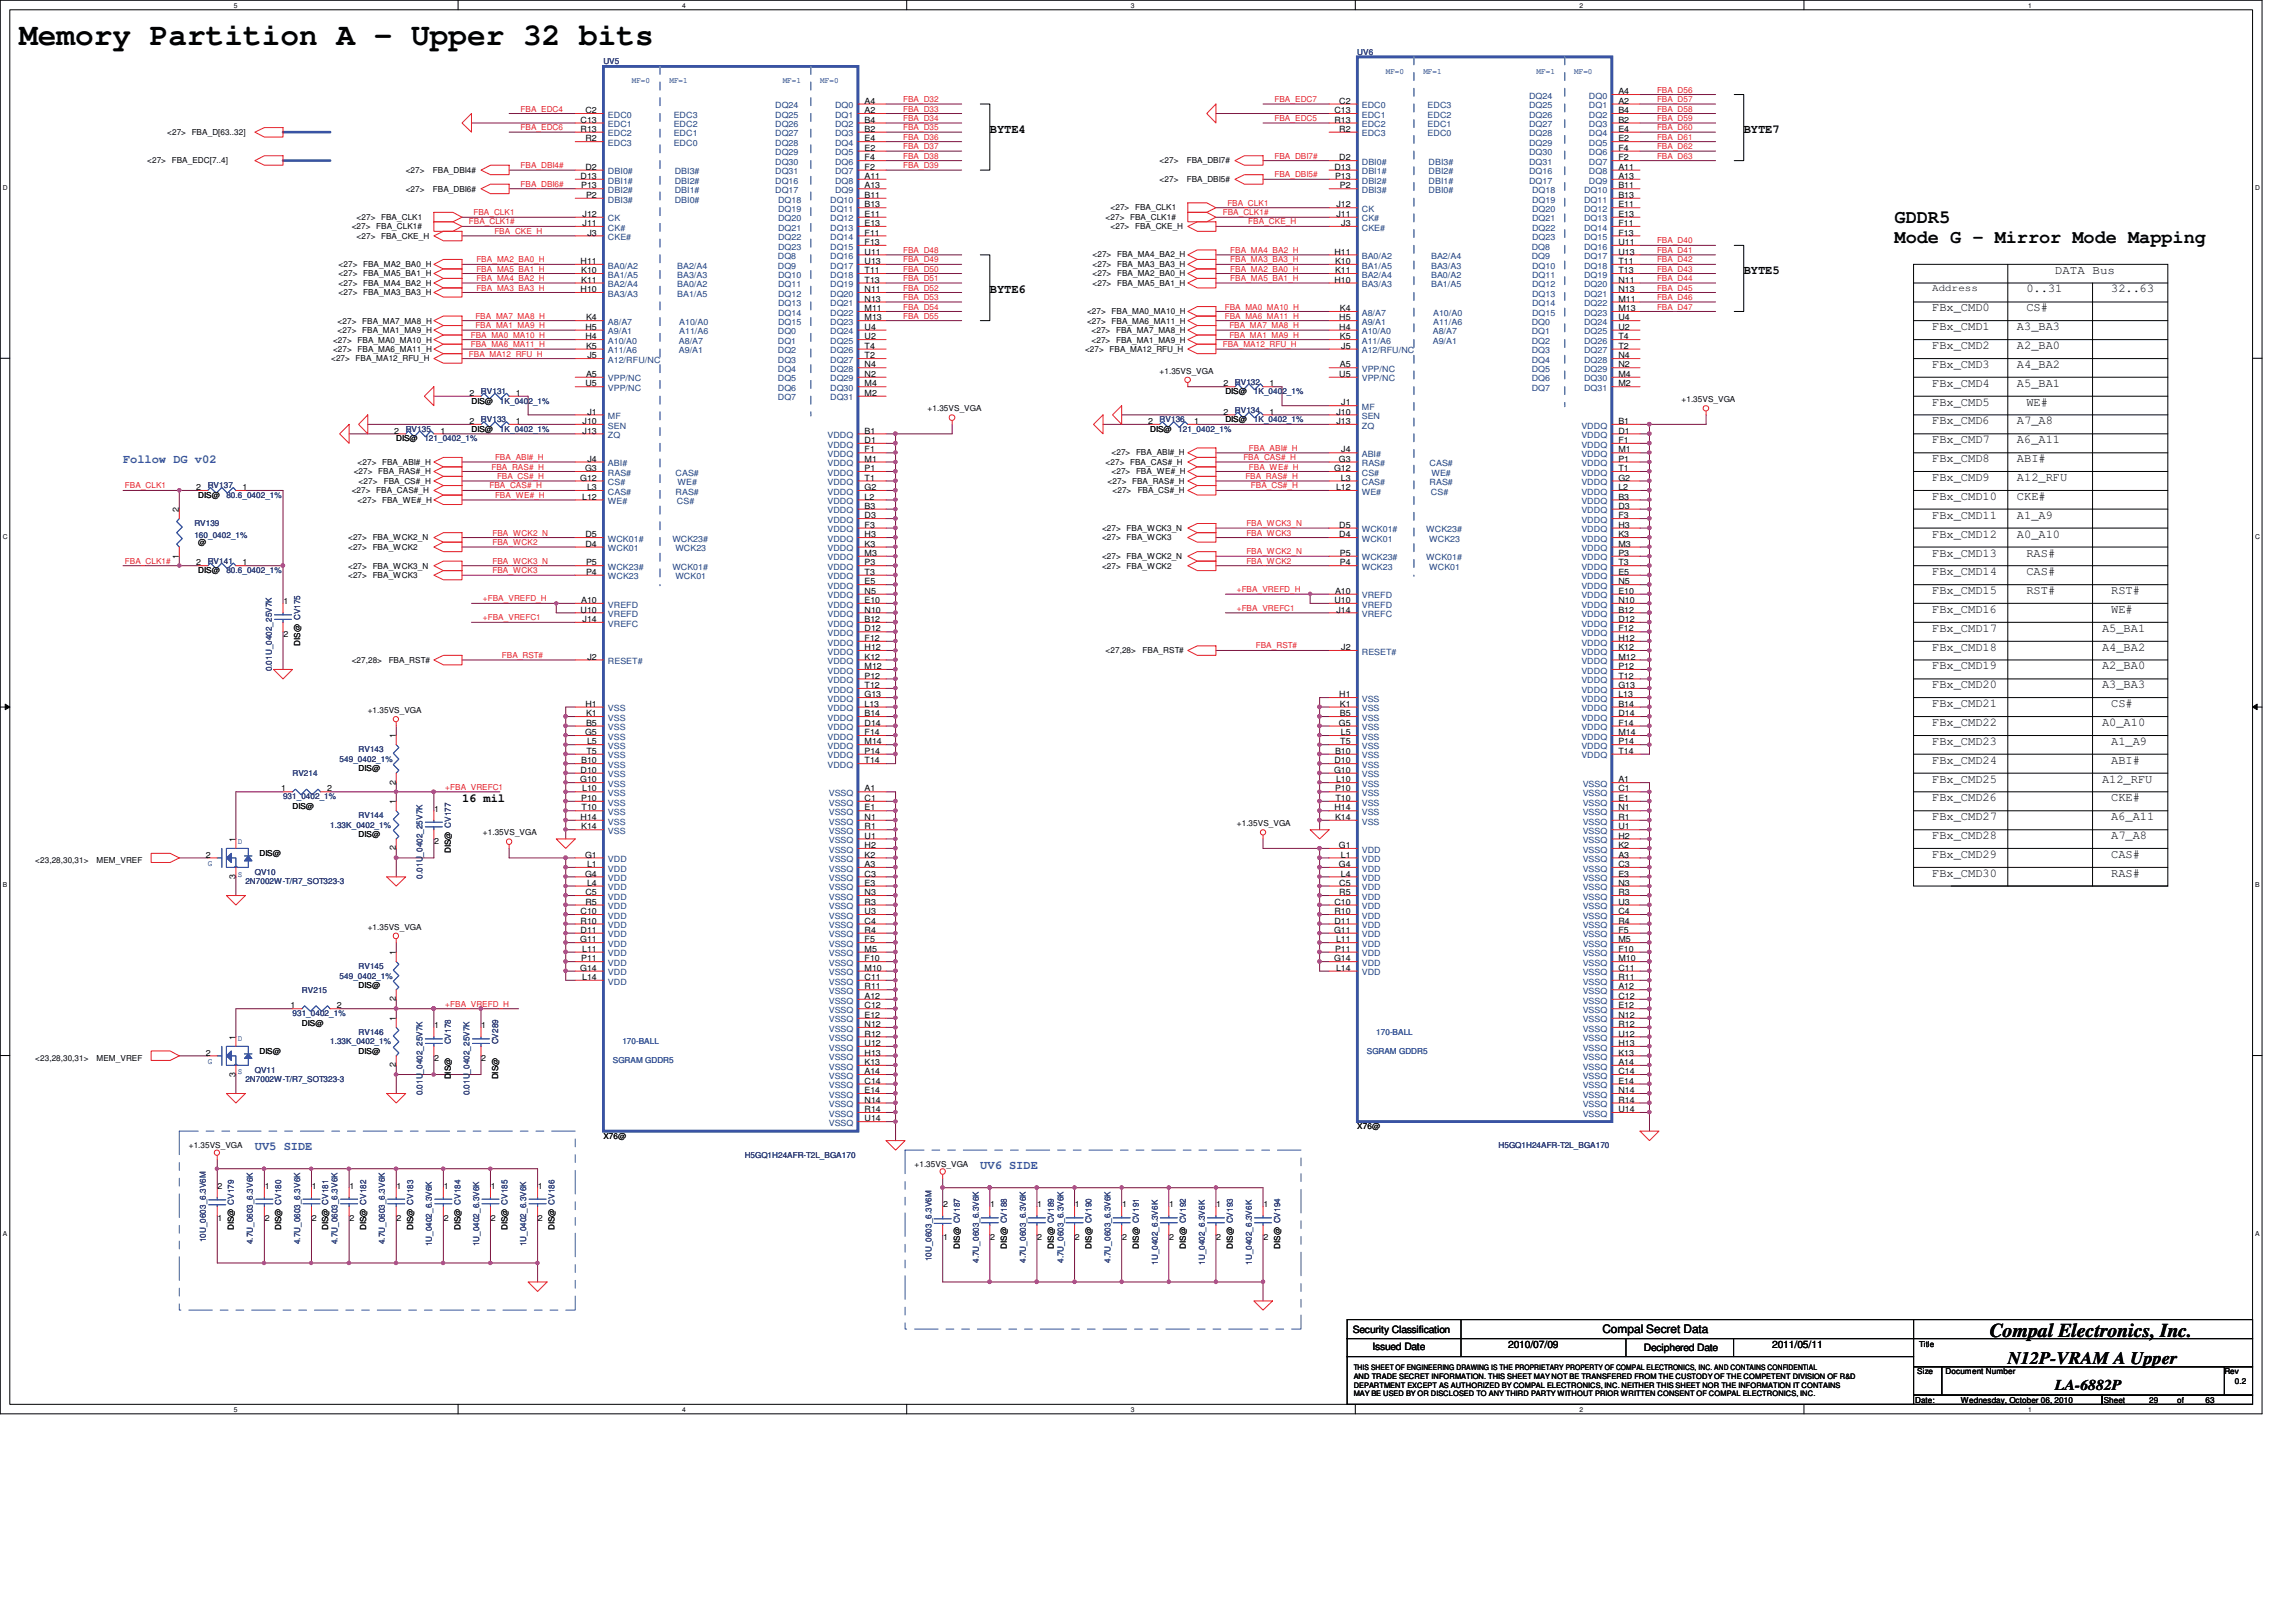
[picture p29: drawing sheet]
<svg xmlns="http://www.w3.org/2000/svg" width="297mm" height="210mm" viewBox="0 0 297 210" stroke-linecap="round" stroke-linejoin="round" font-family="sans-serif">
<defs><g id="words">
<text font-size="4" fill="#010202" x="2.5" y="5.9">Memory Partition A - Upper 32 bits</text>
<text font-size="2.5" fill="#010202" x="257.4" y="173">Compal Electronics, Inc.</text>
<g font-size="2.4" fill="#010202">
<text x="245.1" y="28.8">GDDR5</text>
<text x="245.1" y="31.5">Mode G - Mirror Mode Mapping</text>
</g>
<text font-size="2.3" fill="#010202" x="259.8" y="176.5">N12P-VRAM A Upper</text>
<text font-size="1.9" fill="#010202" x="265.8" y="179.8">LA-6882P</text>
<g font-size="1.6" fill="#010202">
<text x="128.1" y="17.2">BYTE4</text>
<text x="225.6" y="17.2">BYTE7</text>
<text x="225.6" y="35.5">BYTE5</text>
<text x="265.8" y="35.4">DATA Bus</text>
<text x="128.1" y="37.9">BYTE6</text>
<text x="250" y="40.3">FBx_CMD0</text>
<text x="262.2" y="40.3">CS#</text>
<text x="262.2" y="37.8">0..31</text>
<text x="273.1" y="37.8">32..63</text>
<text x="250" y="42.7">FBx_CMD1</text>
<text x="250" y="47.6">FBx_CMD3</text>
<text x="250" y="45.2">FBx_CMD2</text>
<text x="260.9" y="47.6">A4_BA2</text>
<text x="260.9" y="45.2">A2_BA0</text>
<text x="260.9" y="42.7">A3_BA3</text>
<text x="250" y="50">FBx_CMD4</text>
<text x="250" y="52.5">FBx_CMD5</text>
<text x="260.9" y="50">A5_BA1</text>
<text x="262.2" y="52.5">WE#</text>
<text x="250" y="54.9">FBx_CMD6</text>
<text x="250" y="59.8">FBx_CMD8</text>
<text x="250" y="57.4">FBx_CMD7</text>
<text x="260.9" y="59.8">ABI#</text>
<text x="260.9" y="54.9">A7_A8</text>
<text x="260.9" y="57.4">A6_A11</text>
<text x="250" y="64.7">FBx_CMD10</text>
<text x="250" y="62.2">FBx_CMD9</text>
<text x="260.9" y="62.2">A12_RFU</text>
<text x="260.9" y="64.7">CKE#</text>
<text x="250" y="69.6">FBx_CMD12</text>
<text x="250" y="67.1">FBx_CMD11</text>
<text x="260.9" y="69.6">A0_A10</text>
<text x="260.9" y="67.1">A1_A9</text>
<text x="250" y="74.4">FBx_CMD14</text>
<text x="250" y="72">FBx_CMD13</text>
<text x="250" y="76.9">FBx_CMD15</text>
<text x="262.2" y="76.9">RST#</text>
<text x="262.2" y="74.4">CAS#</text>
<text x="262.2" y="72">RAS#</text>
<text x="273.1" y="76.9">RST#</text>
<text x="250" y="81.7">FBx_CMD17</text>
<text x="250" y="79.3">FBx_CMD16</text>
<text x="271.9" y="81.7">A5_BA1</text>
<text x="273.1" y="79.3">WE#</text>
<text x="250" y="86.6">FBx_CMD19</text>
<text x="250" y="84.2">FBx_CMD18</text>
<text x="250" y="89.1">FBx_CMD20</text>
<text x="271.9" y="84.2">A4_BA2</text>
<text x="271.9" y="86.6">A2_BA0</text>
<text x="271.9" y="89.1">A3_BA3</text>
<text x="250" y="93.9">FBx_CMD22</text>
<text x="250" y="91.5">FBx_CMD21</text>
<text x="271.9" y="93.9">A0_A10</text>
<text x="273.1" y="91.5">CS#</text>
<text x="250" y="101.3">FBx_CMD25</text>
<text x="250" y="98.8">FBx_CMD24</text>
<text x="250" y="96.4">FBx_CMD23</text>
<text x="271.9" y="101.3">A12_RFU</text>
<text x="273.1" y="96.4">A1_A9</text>
<text x="273.1" y="98.8">ABI#</text>
<text x="59.8" y="103.7">16 mil</text>
<text x="250" y="106.1">FBx_CMD27</text>
<text x="250" y="103.7">FBx_CMD26</text>
<text x="273.1" y="106.1">A6_A11</text>
<text x="273.1" y="103.7">CKE#</text>
<text x="250" y="108.6">FBx_CMD28</text>
<text x="250" y="111">FBx_CMD29</text>
<text x="250" y="113.4">FBx_CMD30</text>
<text x="273.1" y="111">CAS#</text>
<text x="273.1" y="108.6">A7_A8</text>
<text x="273.1" y="113.4">RAS#</text>
</g>
<g font-size="1.6" fill="#3953a4">
<text x="15.9" y="59.9">Follow DG v02</text>
<text x="33" y="148.8">UV5 SIDE</text>
<text x="126.8" y="151.3">UV6 SIDE</text>
</g>
<text font-size="1.5" fill="#010202" x="207.3" y="172.5">Compal Secret Data</text>
<g font-size="1.3" fill="#010202">
<text x="250" y="37.7">Address</text>
<text x="175" y="172.4">Security Classification</text>
<text x="177.5" y="174.7">Issued Date</text>
<text x="195.1" y="174.4">2010/07/09</text>
<text x="212.7" y="174.8">Deciphered Date</text>
<text x="229.3" y="174.4">2011/05/11</text>
</g>
<g font-size="1.1" fill="#282973">
<text x="78.1" y="8.3">UV5</text>
<text x="175.6" y="7.1">UV6</text>
<text x="62.2" y="51">RV131</text>
<text x="64.7" y="52.2">1K_0402_1%</text>
<text x="159.8" y="53.5">RV134</text>
<text x="159.8" y="49.8">RV132</text>
<text x="162.2" y="51">1K_0402_1%</text>
<text x="52.5" y="55.9">RV135</text>
<text x="54.9" y="57.1">121_0402_1%</text>
<text x="62.2" y="54.6">RV133</text>
<text x="64.7" y="55.9">1K_0402_1%</text>
<text x="150" y="54.6">RV136</text>
<text x="152.4" y="55.9">121_0402_1%</text>
<text x="162.2" y="54.6">1K_0402_1%</text>
<text x="26.9" y="63.2">RV137</text>
<text x="29.3" y="64.4">80.6_0402_1%</text>
<text x="25.1" y="68.1">RV139</text>
<text x="25.1" y="69.6">160_0402_1%</text>
<text x="26.9" y="72.9">RV141</text>
<text x="29.3" y="74.2">80.6_0402_1%</text>
<text x="35.2" y="86.9" transform="rotate(-90 35.2 86.9)">0.01U_0402_25V7K</text>
<text x="37.8" y="100.4">RV214</text>
<text x="43.9" y="98.5">549_0402_1%</text>
<text x="46.4" y="97.3">RV143</text>
<text x="36.6" y="103.4">931_0402_1%</text>
<text x="42.7" y="107.1">1.33K_0402_1%</text>
<text x="46.4" y="105.9">RV144</text>
<text x="33" y="113.2">QV10</text>
<text x="54.6" y="113.7" transform="rotate(-90 54.6 113.7)">0.01U_0402_25V7K</text>
<text x="31.7" y="114.4">2N7002W-T/R7_SOT323-3</text>
<text x="46.4" y="125.4">RV145</text>
<text x="37.8" y="131.5">931_0402_1%</text>
<text x="39.1" y="128.4">RV215</text>
<text x="43.9" y="126.6">549_0402_1%</text>
<text x="42.7" y="135.1">1.33K_0402_1%</text>
<text x="46.4" y="133.9">RV146</text>
<text x="58.3" y="135.1" transform="rotate(-90 58.3 135.1)">CV178</text>
<text x="64.4" y="135.1" transform="rotate(-90 64.4 135.1)">CV289</text>
<text x="31.7" y="140">2N7002W-T/R7_SOT323-3</text>
<text x="33" y="138.8">QV11</text>
<text x="54.6" y="141.7" transform="rotate(-90 54.6 141.7)">0.01U_0402_25V7K</text>
<text x="60.7" y="141.7" transform="rotate(-90 60.7 141.7)">0.01U_0402_25V7K</text>
<text x="96.3" y="149.8">H5GQ1H24AFR-T2L_BGA170</text>
<text x="193.9" y="148.5">H5GQ1H24AFR-T2L_BGA170</text>
<text x="26.6" y="160.7" transform="rotate(-90 26.6 160.7)">10U_0603_6.3V6M</text>
<text x="32.7" y="161" transform="rotate(-90 32.7 161)">4.7U_0603_6.3V6K</text>
<text x="38.8" y="161" transform="rotate(-90 38.8 161)">4.7U_0603_6.3V6K</text>
<text x="43.7" y="161" transform="rotate(-90 43.7 161)">4.7U_0603_6.3V6K</text>
<text x="49.8" y="161" transform="rotate(-90 49.8 161)">4.7U_0603_6.3V6K</text>
<text x="55.9" y="161.2" transform="rotate(-90 55.9 161.2)">1U_0402_6.3V6K</text>
<text x="62" y="161.2" transform="rotate(-90 62 161.2)">1U_0402_6.3V6K</text>
<text x="68.1" y="161.2" transform="rotate(-90 68.1 161.2)">1U_0402_6.3V6K</text>
<text x="120.5" y="163.2" transform="rotate(-90 120.5 163.2)">10U_0603_6.3V6M</text>
<text x="126.6" y="163.4" transform="rotate(-90 126.6 163.4)">4.7U_0603_6.3V6K</text>
<text x="132.7" y="163.4" transform="rotate(-90 132.7 163.4)">4.7U_0603_6.3V6K</text>
<text x="137.6" y="163.4" transform="rotate(-90 137.6 163.4)">4.7U_0603_6.3V6K</text>
<text x="143.7" y="163.4" transform="rotate(-90 143.7 163.4)">4.7U_0603_6.3V6K</text>
<text x="149.8" y="163.7" transform="rotate(-90 149.8 163.7)">1U_0402_6.3V6K</text>
<text x="155.9" y="163.7" transform="rotate(-90 155.9 163.7)">1U_0402_6.3V6K</text>
<text x="162" y="163.7" transform="rotate(-90 162 163.7)">1U_0402_6.3V6K</text>
</g>
<g font-size="1.1" fill="#3953a4">
<text x="81.7" y="10.7">MF=0</text>
<text x="86.6" y="10.7">MF=1</text>
<text x="101.3" y="10.7">MF=1</text>
<text x="106.1" y="10.7">MF=0</text>
<text x="179.3" y="9.5">MF=0</text>
<text x="184.1" y="9.5">MF=1</text>
<text x="198.8" y="9.5">MF=1</text>
<text x="203.7" y="9.5">MF=0</text>
<text x="26.9" y="112.1">G</text>
<text x="30.8" y="109.1">D</text>
<text x="30.8" y="113.4">S</text>
<text x="26.9" y="137.7">G</text>
<text x="30.8" y="134.7">D</text>
<text x="79.3" y="137.6">SGRAM GDDR5</text>
<text x="80.5" y="135.1">170-BALL</text>
<text x="176.8" y="136.4">SGRAM GDDR5</text>
<text x="178.1" y="133.9">170-BALL</text>
<text x="30.8" y="139">S</text>
</g>
<g font-size="1.1" fill="#ed2024">
<text x="214.4" y="12">FBA_D56</text>
<text x="67.3" y="14.4">FBA_EDC4</text>
<text x="67.3" y="16.8">FBA_EDC6</text>
<text x="116.8" y="14.4">FBA_D33</text>
<text x="116.8" y="13.2">FBA_D32</text>
<text x="116.8" y="15.7">FBA_D34</text>
<text x="116.8" y="16.8">FBA_D35</text>
<text x="164.9" y="15.7">FBA_EDC5</text>
<text x="164.9" y="13.2">FBA_EDC7</text>
<text x="214.4" y="15.7">FBA_D59</text>
<text x="214.4" y="14.4">FBA_D58</text>
<text x="214.4" y="16.8">FBA_D60</text>
<text x="214.4" y="13.2">FBA_D57</text>
<text x="67.3" y="21.8">FBA_DBI4#</text>
<text x="116.8" y="18.1">FBA_D36</text>
<text x="116.8" y="20.5">FBA_D38</text>
<text x="116.8" y="19.3">FBA_D37</text>
<text x="116.8" y="21.8">FBA_D39</text>
<text x="164.9" y="22.9">FBA_DBI5#</text>
<text x="164.9" y="20.5">FBA_DBI7#</text>
<text x="214.4" y="18.1">FBA_D61</text>
<text x="214.4" y="19.3">FBA_D62</text>
<text x="214.4" y="20.5">FBA_D63</text>
<text x="60.7" y="29">FBA_CLK1#</text>
<text x="61.3" y="27.9">FBA_CLK1</text>
<text x="67.3" y="24.2">FBA_DBI6#</text>
<text x="158.2" y="27.9">FBA_CLK1#</text>
<text x="158.8" y="26.6">FBA_CLK1</text>
<text x="161.5" y="29">FBA_CKE_H</text>
<text x="61.6" y="33.9">FBA_MA2_BA0_H</text>
<text x="61.6" y="35.1">FBA_MA5_BA1_H</text>
<text x="64" y="30.3">FBA_CKE_H</text>
<text x="116.8" y="35.1">FBA_D50</text>
<text x="116.8" y="33.9">FBA_D49</text>
<text x="116.8" y="32.7">FBA_D48</text>
<text x="159.2" y="35.1">FBA_MA2_BA0_H</text>
<text x="159.2" y="33.9">FBA_MA3_BA3_H</text>
<text x="159.2" y="32.7">FBA_MA4_BA2_H</text>
<text x="214.4" y="31.5">FBA_D40</text>
<text x="214.4" y="35.1">FBA_D43</text>
<text x="214.4" y="33.9">FBA_D42</text>
<text x="214.4" y="32.7">FBA_D41</text>
<text x="61.5" y="41.2">FBA_MA7_MA8_H</text>
<text x="61.6" y="37.6">FBA_MA3_BA3_H</text>
<text x="61.6" y="36.4">FBA_MA4_BA2_H</text>
<text x="116.8" y="41.2">FBA_D55</text>
<text x="116.8" y="38.8">FBA_D53</text>
<text x="116.8" y="37.6">FBA_D52</text>
<text x="116.8" y="40">FBA_D54</text>
<text x="116.8" y="36.4">FBA_D51</text>
<text x="158.5" y="40">FBA_MA0_MA10_H</text>
<text x="158.5" y="41.2">FBA_MA6_MA11_H</text>
<text x="159.2" y="36.4">FBA_MA5_BA1_H</text>
<text x="214.4" y="40">FBA_D47</text>
<text x="214.4" y="38.8">FBA_D46</text>
<text x="214.4" y="37.6">FBA_D45</text>
<text x="214.4" y="36.4">FBA_D44</text>
<text x="60.7" y="46.1">FBA_MA12_RFU_H</text>
<text x="60.9" y="44.9">FBA_MA6_MA11_H</text>
<text x="60.9" y="43.7">FBA_MA0_MA10_H</text>
<text x="61.5" y="42.5">FBA_MA1_MA9_H</text>
<text x="158.2" y="44.9">FBA_MA12_RFU_H</text>
<text x="159" y="42.5">FBA_MA7_MA8_H</text>
<text x="159" y="43.7">FBA_MA1_MA9_H</text>
<text x="64" y="59.5">FBA_ABI#_H</text>
<text x="160.9" y="59.5">FBA_CAS#_H</text>
<text x="161.6" y="58.3">FBA_ABI#_H</text>
<text x="16.2" y="63.2">FBA_CLK1</text>
<text x="63.3" y="63.2">FBA_CAS#_H</text>
<text x="63.6" y="60.7">FBA_RAS#_H</text>
<text x="64" y="64.4">FBA_WE#_H</text>
<text x="64.3" y="62">FBA_CS#_H</text>
<text x="161.1" y="62">FBA_RAS#_H</text>
<text x="161.6" y="60.7">FBA_WE#_H</text>
<text x="161.8" y="63.2">FBA_CS#_H</text>
<text x="63.7" y="70.5">FBA_WCK2</text>
<text x="63.7" y="69.3">FBA_WCK2_N</text>
<text x="161.2" y="69.3">FBA_WCK3</text>
<text x="161.2" y="68.1">FBA_WCK3_N</text>
<text x="161.2" y="71.7">FBA_WCK2_N</text>
<text x="16.2" y="72.9">FBA_CLK1#</text>
<text x="62.5" y="77.8">+FBA_VREFD_H</text>
<text x="63.7" y="74.2">FBA_WCK3</text>
<text x="63.7" y="72.9">FBA_WCK3_N</text>
<text x="160" y="76.6">+FBA_VREFD_H</text>
<text x="161.2" y="72.9">FBA_WCK2</text>
<text x="62.5" y="80.3">+FBA_VREFC1</text>
<text x="160" y="79">+FBA_VREFC1</text>
<text x="162.5" y="83.9">FBA_RST#</text>
<text x="64.9" y="85.1">FBA_RST#</text>
<text x="57.6" y="102.2">+FBA_VREFC1</text>
<text x="57.6" y="130.3">+FBA_VREFD_H</text>
</g>
<g font-size="1.1" fill="#010202">
<text x="21.6" y="17.5">&lt;27&gt; FBA_D[63..32]</text>
<text x="75.1" y="15.9">C13</text>
<text x="75.1" y="17.1">R13</text>
<text x="75.7" y="14.6">C2</text>
<text x="111.8" y="13.4">A4</text>
<text x="111.8" y="14.6">A2</text>
<text x="111.8" y="15.9">B4</text>
<text x="111.8" y="17.1">B2</text>
<text x="172.6" y="14.6">C13</text>
<text x="172.6" y="15.9">R13</text>
<text x="173.3" y="13.4">C2</text>
<text x="173.3" y="17.1">R2</text>
<text x="209.4" y="12.2">A4</text>
<text x="209.4" y="13.4">A2</text>
<text x="209.4" y="14.6">B4</text>
<text x="209.4" y="15.9">B2</text>
<text x="209.4" y="17.1">E4</text>
<text x="19" y="21.1">&lt;27&gt; FBA_EDC[7..4]</text>
<text x="52.5" y="22.3">&lt;27&gt;</text>
<text x="56" y="22.3">FBA_DBI4#</text>
<text x="75.1" y="23.2">D13</text>
<text x="75.7" y="18.3">R2</text>
<text x="75.7" y="22">D2</text>
<text x="111.8" y="18.3">E4</text>
<text x="111.8" y="19.5">E2</text>
<text x="111.8" y="20.7">F4</text>
<text x="111.8" y="22">F2</text>
<text x="111.8" y="23.2">A11</text>
<text x="150" y="23.6">&lt;27&gt;</text>
<text x="150" y="21.1">&lt;27&gt;</text>
<text x="153.5" y="23.6">FBA_DBI5#</text>
<text x="153.5" y="21.1">FBA_DBI7#</text>
<text x="172.6" y="22">D13</text>
<text x="172.7" y="23.2">P13</text>
<text x="173.3" y="20.7">D2</text>
<text x="209.4" y="18.3">E2</text>
<text x="209.4" y="19.5">F4</text>
<text x="209.4" y="20.7">F2</text>
<text x="209.4" y="23.2">A13</text>
<text x="209.4" y="22">A11</text>
<text x="45.5" y="29.7">&lt;27&gt; FBA_CLK1#</text>
<text x="46.1" y="28.4">&lt;27&gt; FBA_CLK1</text>
<text x="52.5" y="24.8">&lt;27&gt;</text>
<text x="56" y="24.8">FBA_DBI6#</text>
<text x="75.2" y="24.4">P13</text>
<text x="75.4" y="28.1">J12</text>
<text x="75.4" y="29.2">J11</text>
<text x="75.8" y="25.6">P2</text>
<text x="111.8" y="24.4">A13</text>
<text x="111.8" y="25.6">B11</text>
<text x="111.8" y="26.8">B13</text>
<text x="111.8" y="28.1">E11</text>
<text x="111.8" y="29.2">E13</text>
<text x="143" y="28.4">&lt;27&gt; FBA_CLK1#</text>
<text x="143.7" y="27.2">&lt;27&gt; FBA_CLK1</text>
<text x="143.7" y="29.7">&lt;27&gt; FBA_CKE_H</text>
<text x="172.9" y="26.8">J12</text>
<text x="172.9" y="28.1">J11</text>
<text x="173.4" y="24.4">P2</text>
<text x="173.5" y="29.2">J3</text>
<text x="209.4" y="24.4">B11</text>
<text x="209.4" y="25.6">B13</text>
<text x="209.4" y="26.8">E11</text>
<text x="209.4" y="28.1">E13</text>
<text x="209.4" y="29.2">F11</text>
<text x="43.8" y="35.8">&lt;27&gt; FBA_MA5_BA1_H</text>
<text x="43.8" y="34.5">&lt;27&gt; FBA_MA2_BA0_H</text>
<text x="46.1" y="30.9">&lt;27&gt; FBA_CKE_H</text>
<text x="75.1" y="34.2">H11</text>
<text x="75.2" y="35.3">K10</text>
<text x="76" y="30.5">J3</text>
<text x="111.8" y="32.9">U11</text>
<text x="111.8" y="34.2">U13</text>
<text x="111.8" y="30.5">F11</text>
<text x="111.8" y="31.7">F13</text>
<text x="111.8" y="35.3">T11</text>
<text x="141.3" y="34.5">&lt;27&gt; FBA_MA3_BA3_H</text>
<text x="141.3" y="35.8">&lt;27&gt; FBA_MA2_BA0_H</text>
<text x="141.3" y="33.3">&lt;27&gt; FBA_MA4_BA2_H</text>
<text x="172.6" y="32.9">H11</text>
<text x="172.7" y="35.3">K11</text>
<text x="172.7" y="34.2">K10</text>
<text x="209.4" y="30.5">F13</text>
<text x="209.4" y="34.2">T11</text>
<text x="209.4" y="35.3">T13</text>
<text x="209.4" y="31.7">U11</text>
<text x="209.4" y="32.9">U13</text>
<text x="43.7" y="41.9">&lt;27&gt; FBA_MA7_MA8_H</text>
<text x="43.8" y="38.2">&lt;27&gt; FBA_MA3_BA3_H</text>
<text x="43.8" y="37">&lt;27&gt; FBA_MA4_BA2_H</text>
<text x="75.1" y="37.8">H10</text>
<text x="75.2" y="36.6">K11</text>
<text x="75.8" y="41.4">K4</text>
<text x="111.8" y="36.6">T13</text>
<text x="111.8" y="37.8">N11</text>
<text x="111.8" y="39">N13</text>
<text x="111.8" y="40.3">M11</text>
<text x="111.8" y="41.4">M13</text>
<text x="140.6" y="40.6">&lt;27&gt; FBA_MA0_MA10_H</text>
<text x="140.6" y="41.9">&lt;27&gt; FBA_MA6_MA11_H</text>
<text x="141.3" y="37">&lt;27&gt; FBA_MA5_BA1_H</text>
<text x="172.6" y="36.6">H10</text>
<text x="173.3" y="41.4">H5</text>
<text x="173.4" y="40.3">K4</text>
<text x="209.4" y="36.6">N11</text>
<text x="209.4" y="37.8">N13</text>
<text x="209.4" y="39">M11</text>
<text x="209.4" y="40.3">M13</text>
<text x="209.4" y="41.4">U4</text>
<text x="42.8" y="46.7">&lt;27&gt; FBA_MA12_RFU_H</text>
<text x="43.1" y="45.5">&lt;27&gt; FBA_MA6_MA11_H</text>
<text x="43.1" y="44.3">&lt;27&gt; FBA_MA0_MA10_H</text>
<text x="43.7" y="43.1">&lt;27&gt; FBA_MA1_MA9_H</text>
<text x="75.7" y="42.7">H5</text>
<text x="75.7" y="43.9">H4</text>
<text x="75.8" y="45.1">K5</text>
<text x="76" y="46.4">J5</text>
<text x="111.8" y="42.7">U4</text>
<text x="111.8" y="43.9">U2</text>
<text x="111.8" y="45.1">T4</text>
<text x="111.8" y="46.4">T2</text>
<text x="111.8" y="47.5">N4</text>
<text x="140.4" y="45.5">&lt;27&gt; FBA_MA12_RFU_H</text>
<text x="141.2" y="43.1">&lt;27&gt; FBA_MA7_MA8_H</text>
<text x="141.2" y="44.3">&lt;27&gt; FBA_MA1_MA9_H</text>
<text x="173.3" y="42.7">H4</text>
<text x="173.4" y="47.5">A5</text>
<text x="173.4" y="43.9">K5</text>
<text x="173.5" y="45.1">J5</text>
<text x="209.4" y="42.7">U2</text>
<text x="209.4" y="43.9">T4</text>
<text x="209.4" y="45.1">T2</text>
<text x="209.4" y="46.4">N4</text>
<text x="209.4" y="47.5">N2</text>
<text x="60.7" y="51.2">2</text>
<text x="61" y="52.2">DIS@</text>
<text x="66.7" y="51.2">1</text>
<text x="75.7" y="50">U5</text>
<text x="75.8" y="48.8">A5</text>
<text x="76" y="53.6">J1</text>
<text x="111.8" y="48.8">N2</text>
<text x="111.8" y="50">M4</text>
<text x="111.8" y="51.2">M2</text>
<text x="120" y="53.2">+1.35VS_VGA</text>
<text x="150" y="48.3">+1.35VS_VGA</text>
<text x="158.3" y="53.6">2</text>
<text x="158.3" y="50">2</text>
<text x="158.5" y="51">DIS@</text>
<text x="164.2" y="53.6">1</text>
<text x="164.2" y="50">1</text>
<text x="172.9" y="53.6">J10</text>
<text x="173.3" y="48.8">U5</text>
<text x="173.5" y="52.4">J1</text>
<text x="209.4" y="48.8">M4</text>
<text x="209.4" y="50">M2</text>
<text x="217.5" y="52">+1.35VS_VGA</text>
<text x="51" y="56.1">2</text>
<text x="51.3" y="57.1">DIS@</text>
<text x="57" y="56.1">1</text>
<text x="60.7" y="54.9">2</text>
<text x="61" y="55.9">DIS@</text>
<text x="66.7" y="54.9">1</text>
<text x="75.4" y="56.1">J13</text>
<text x="75.4" y="54.9">J10</text>
<text x="76" y="59.7">J4</text>
<text x="111.8" y="56.1">B1</text>
<text x="111.8" y="57.3">D1</text>
<text x="111.8" y="58.5">F1</text>
<text x="111.8" y="59.7">M1</text>
<text x="143.8" y="58.9">&lt;27&gt; FBA_ABI#_H</text>
<text x="148.5" y="54.9">2</text>
<text x="148.8" y="55.9">DIS@</text>
<text x="154.5" y="54.9">1</text>
<text x="158.5" y="54.6">DIS@</text>
<text x="172.9" y="54.9">J13</text>
<text x="173.2" y="59.7">G3</text>
<text x="173.5" y="58.5">J4</text>
<text x="209.4" y="54.9">B1</text>
<text x="209.4" y="56.1">D1</text>
<text x="209.4" y="57.3">F1</text>
<text x="209.4" y="58.5">M1</text>
<text x="209.4" y="59.7">P1</text>
<text x="25.4" y="63.4">2</text>
<text x="25.7" y="64.4">DIS@</text>
<text x="31.4" y="63.4">1</text>
<text x="45.5" y="63.8">&lt;27&gt; FBA_CAS#_H</text>
<text x="45.8" y="61.4">&lt;27&gt; FBA_RAS#_H</text>
<text x="46.3" y="65">&lt;27&gt; FBA_WE#_H</text>
<text x="46.3" y="60.2">&lt;27&gt; FBA_ABI#_H</text>
<text x="46.4" y="62.6">&lt;27&gt;</text>
<text x="49.7" y="62.6">FBA_CS#_H</text>
<text x="75.1" y="62.2">G12</text>
<text x="75.3" y="64.6">L12</text>
<text x="75.7" y="61">G3</text>
<text x="75.9" y="63.4">L3</text>
<text x="111.8" y="62.2">T1</text>
<text x="111.8" y="63.4">G2</text>
<text x="111.8" y="64.6">L2</text>
<text x="111.8" y="65.8">B3</text>
<text x="111.8" y="61">P1</text>
<text x="143" y="60.2">&lt;27&gt; FBA_CAS#_H</text>
<text x="143.3" y="62.6">&lt;27&gt; FBA_RAS#_H</text>
<text x="143.8" y="61.4">&lt;27&gt; FBA_WE#_H</text>
<text x="143.9" y="63.8">&lt;27&gt;</text>
<text x="147.2" y="63.8">FBA_CS#_H</text>
<text x="172.6" y="61">G12</text>
<text x="172.8" y="63.4">L12</text>
<text x="173.5" y="62.2">L3</text>
<text x="209.4" y="61">T1</text>
<text x="209.4" y="62.2">G2</text>
<text x="209.4" y="63.4">L2</text>
<text x="209.4" y="64.6">B3</text>
<text x="209.4" y="65.8">D3</text>
<text x="23.2" y="66.2" transform="rotate(-90 23.2 66.2)">2</text>
<text x="25.7" y="70.5">@</text>
<text x="45" y="69.9">&lt;27&gt; FBA_WCK2_N</text>
<text x="45" y="71.1">&lt;27&gt; FBA_WCK2</text>
<text x="75.7" y="70.7">D4</text>
<text x="75.7" y="69.5">D5</text>
<text x="111.8" y="67.1">D3</text>
<text x="111.8" y="68.3">F3</text>
<text x="111.8" y="69.5">H3</text>
<text x="111.8" y="70.7">K3</text>
<text x="111.8" y="71.9">M3</text>
<text x="142.6" y="68.7">&lt;27&gt; FBA_WCK3_N</text>
<text x="142.6" y="69.9">&lt;27&gt; FBA_WCK3</text>
<text x="173.3" y="69.5">D4</text>
<text x="173.3" y="68.3">D5</text>
<text x="173.4" y="71.9">P5</text>
<text x="209.4" y="67.1">F3</text>
<text x="209.4" y="68.3">H3</text>
<text x="209.4" y="69.5">K3</text>
<text x="209.4" y="70.7">M3</text>
<text x="209.4" y="71.9">P3</text>
<text x="23.2" y="72.3" transform="rotate(-90 23.2 72.3)">1</text>
<text x="25.4" y="73.1">2</text>
<text x="25.7" y="74.2">DIS@</text>
<text x="31.4" y="73.1">1</text>
<text x="45" y="73.6">&lt;27&gt; FBA_WCK3_N</text>
<text x="45" y="74.8">&lt;27&gt; FBA_WCK3</text>
<text x="75.8" y="73.1">P5</text>
<text x="75.8" y="74.4">P4</text>
<text x="111.8" y="73.1">P3</text>
<text x="111.8" y="74.4">T3</text>
<text x="111.8" y="75.6">E5</text>
<text x="111.8" y="76.8">N5</text>
<text x="142.6" y="72.3">&lt;27&gt; FBA_WCK2_N</text>
<text x="142.6" y="73.6">&lt;27&gt; FBA_WCK2</text>
<text x="172.7" y="76.8">A10</text>
<text x="173.4" y="73.1">P4</text>
<text x="209.4" y="73.1">T3</text>
<text x="209.4" y="74.4">E5</text>
<text x="209.4" y="75.6">N5</text>
<text x="209.4" y="76.8">E10</text>
<text x="36.7" y="78.2">1</text>
<text x="36.7" y="82.4">2</text>
<text x="38.8" y="83.6" transform="rotate(-90 38.8 83.6)">DIS@ CV175</text>
<text x="75.1" y="79.2">U10</text>
<text x="75.2" y="78">A10</text>
<text x="75.4" y="80.5">J14</text>
<text x="111.8" y="78">E10</text>
<text x="111.8" y="79.2">N10</text>
<text x="111.8" y="80.5">B12</text>
<text x="111.8" y="81.7">D12</text>
<text x="111.8" y="82.9">F12</text>
<text x="172.6" y="78">U10</text>
<text x="172.9" y="79.2">J14</text>
<text x="209.4" y="78">N10</text>
<text x="209.4" y="79.2">B12</text>
<text x="209.4" y="80.5">D12</text>
<text x="209.4" y="81.7">F12</text>
<text x="209.4" y="82.9">H12</text>
<text x="45.5" y="85.8">&lt;27,28&gt;</text>
<text x="50.3" y="85.8">FBA_RST#</text>
<text x="76" y="85.3">J2</text>
<text x="111.8" y="84.1">H12</text>
<text x="111.8" y="85.3">K12</text>
<text x="111.8" y="86.6">M12</text>
<text x="111.8" y="87.8">P12</text>
<text x="111.8" y="89">T12</text>
<text x="143" y="84.5">&lt;27,28&gt;</text>
<text x="147.8" y="84.5">FBA_RST#</text>
<text x="173.5" y="84.1">J2</text>
<text x="209.4" y="84.1">K12</text>
<text x="209.4" y="85.3">M12</text>
<text x="209.4" y="86.6">P12</text>
<text x="209.4" y="87.8">T12</text>
<text x="209.4" y="89">G13</text>
<text x="47.6" y="92.2">+1.35VS_VGA</text>
<text x="51.2" y="95.5" transform="rotate(-90 51.2 95.5)">1</text>
<text x="75.7" y="95.1">G5</text>
<text x="75.7" y="91.4">H1</text>
<text x="75.8" y="93.9">B5</text>
<text x="75.8" y="92.7">K1</text>
<text x="111.8" y="90.2">G13</text>
<text x="111.8" y="91.4">L13</text>
<text x="111.8" y="92.7">B14</text>
<text x="111.8" y="93.9">D14</text>
<text x="111.8" y="95.1">F14</text>
<text x="173.2" y="93.9">G5</text>
<text x="173.3" y="90.2">H1</text>
<text x="173.4" y="92.7">B5</text>
<text x="173.4" y="91.4">K1</text>
<text x="173.5" y="95.1">L5</text>
<text x="209.4" y="90.2">L13</text>
<text x="209.4" y="91.4">B14</text>
<text x="209.4" y="92.7">D14</text>
<text x="209.4" y="93.9">F14</text>
<text x="209.4" y="95.1">M14</text>
<text x="46.4" y="99.8">DIS@</text>
<text x="51.2" y="101.5" transform="rotate(-90 51.2 101.5)">2</text>
<text x="75.1" y="101.2">G10</text>
<text x="75.1" y="100">D10</text>
<text x="75.2" y="98.8">B10</text>
<text x="75.9" y="97.5">T5</text>
<text x="75.9" y="96.3">L5</text>
<text x="111.8" y="96.3">M14</text>
<text x="111.8" y="97.5">P14</text>
<text x="111.8" y="98.8">T14</text>
<text x="172.6" y="100">G10</text>
<text x="172.6" y="98.8">D10</text>
<text x="172.7" y="97.5">B10</text>
<text x="172.8" y="101.2">L10</text>
<text x="173.4" y="96.3">T5</text>
<text x="209.4" y="96.3">P14</text>
<text x="209.4" y="97.5">T14</text>
<text x="209.4" y="101.2">A1</text>
<text x="36.4" y="102.4">1</text>
<text x="37.8" y="104.6">DIS@</text>
<text x="42.3" y="102.4">2</text>
<text x="51.2" y="104.1" transform="rotate(-90 51.2 104.1)">1</text>
<text x="56.2" y="105">1</text>
<text x="75.1" y="106.1">H14</text>
<text x="75.2" y="103.6">P10</text>
<text x="75.2" y="107.3">K14</text>
<text x="75.2" y="104.9">T10</text>
<text x="75.3" y="102.4">L10</text>
<text x="111.8" y="104.9">E1</text>
<text x="111.8" y="102.4">A1</text>
<text x="111.8" y="103.6">C1</text>
<text x="111.8" y="106.1">N1</text>
<text x="111.8" y="107.3">R1</text>
<text x="160" y="106.8">+1.35VS_VGA</text>
<text x="172.6" y="104.9">H14</text>
<text x="172.7" y="102.4">P10</text>
<text x="172.7" y="106.1">K14</text>
<text x="172.8" y="103.6">T10</text>
<text x="209.4" y="103.6">E1</text>
<text x="209.4" y="102.4">C1</text>
<text x="209.4" y="104.9">N1</text>
<text x="209.4" y="106.1">R1</text>
<text x="209.4" y="107.3">U1</text>
<text x="4.6" y="111.7">&lt;23,28,30,31&gt;</text>
<text x="12.5" y="111.7">MEM_VREF</text>
<text x="26.6" y="111">2</text>
<text x="30.5" y="113.7" transform="rotate(-90 30.5 113.7)">3</text>
<text x="30.5" y="108.9" transform="rotate(-90 30.5 108.9)">1</text>
<text x="33.6" y="110.7">DIS@</text>
<text x="46.4" y="108.3">DIS@</text>
<text x="51.2" y="110" transform="rotate(-90 51.2 110)">2</text>
<text x="56.2" y="109.3">2</text>
<text x="58.3" y="110.4" transform="rotate(-90 58.3 110.4)">DIS@ CV177</text>
<text x="62.5" y="108.1">+1.35VS_VGA</text>
<text x="75.7" y="113.4">G4</text>
<text x="75.7" y="111">G1</text>
<text x="75.9" y="112.2">L1</text>
<text x="111.8" y="108.5">U1</text>
<text x="111.8" y="109.7">H2</text>
<text x="111.8" y="111">K2</text>
<text x="111.8" y="112.2">A3</text>
<text x="111.8" y="113.4">C3</text>
<text x="173.2" y="112.2">G4</text>
<text x="173.2" y="109.7">G1</text>
<text x="173.5" y="113.4">L4</text>
<text x="173.5" y="111">L1</text>
<text x="209.4" y="108.5">H2</text>
<text x="209.4" y="109.7">K2</text>
<text x="209.4" y="111">A3</text>
<text x="209.4" y="112.2">C3</text>
<text x="209.4" y="113.4">E3</text>
<text x="75.1" y="119.5">R10</text>
<text x="75.1" y="118.3">C10</text>
<text x="75.7" y="117">R5</text>
<text x="75.7" y="115.8">C5</text>
<text x="75.9" y="114.6">L4</text>
<text x="111.8" y="114.6">E3</text>
<text x="111.8" y="115.8">N3</text>
<text x="111.8" y="117">R3</text>
<text x="111.8" y="118.3">U3</text>
<text x="111.8" y="119.5">C4</text>
<text x="172.6" y="119.5">D11</text>
<text x="172.6" y="118.3">R10</text>
<text x="172.6" y="117">C10</text>
<text x="173.3" y="115.8">R5</text>
<text x="173.3" y="114.6">C5</text>
<text x="209.4" y="114.6">N3</text>
<text x="209.4" y="115.8">R3</text>
<text x="209.4" y="117">U3</text>
<text x="209.4" y="118.3">C4</text>
<text x="209.4" y="119.5">R4</text>
<text x="47.6" y="120.3">+1.35VS_VGA</text>
<text x="51.2" y="123.6" transform="rotate(-90 51.2 123.6)">1</text>
<text x="75.1" y="121.9">G11</text>
<text x="75.1" y="125.6">G14</text>
<text x="75.1" y="120.7">D11</text>
<text x="75.2" y="124.4">P11</text>
<text x="75.3" y="123.1">L11</text>
<text x="111.8" y="120.7">R4</text>
<text x="111.8" y="121.9">F5</text>
<text x="111.8" y="123.1">M5</text>
<text x="111.8" y="124.4">F10</text>
<text x="111.8" y="125.6">M10</text>
<text x="172.6" y="120.7">G11</text>
<text x="172.6" y="124.4">G14</text>
<text x="172.7" y="123.1">P11</text>
<text x="172.8" y="121.9">L11</text>
<text x="172.8" y="125.6">L14</text>
<text x="209.4" y="120.7">F5</text>
<text x="209.4" y="121.9">M5</text>
<text x="209.4" y="123.1">F10</text>
<text x="209.4" y="124.4">M10</text>
<text x="209.4" y="125.6">C11</text>
<text x="37.6" y="130.5">1</text>
<text x="43.6" y="130.5">2</text>
<text x="46.4" y="127.8">DIS@</text>
<text x="51.2" y="129.5" transform="rotate(-90 51.2 129.5)">2</text>
<text x="75.3" y="126.8">L14</text>
<text x="111.8" y="126.8">C11</text>
<text x="111.8" y="128">R11</text>
<text x="111.8" y="129.2">A12</text>
<text x="111.8" y="130.5">C12</text>
<text x="111.8" y="131.7">E12</text>
<text x="209.4" y="126.8">R11</text>
<text x="209.4" y="128">A12</text>
<text x="209.4" y="129.2">C12</text>
<text x="209.4" y="130.5">E12</text>
<text x="209.4" y="131.7">N12</text>
<text x="4.6" y="137.3">&lt;23,28,30,31&gt;</text>
<text x="12.5" y="137.3">MEM_VREF</text>
<text x="26.6" y="136.6">2</text>
<text x="30.5" y="134.5" transform="rotate(-90 30.5 134.5)">1</text>
<text x="33.6" y="136.4">DIS@</text>
<text x="39.1" y="132.7">DIS@</text>
<text x="46.4" y="136.4">DIS@</text>
<text x="51.2" y="132.1" transform="rotate(-90 51.2 132.1)">1</text>
<text x="56.2" y="133.1">1</text>
<text x="56.2" y="137.3">2</text>
<text x="62.3" y="133.1">1</text>
<text x="62.3" y="137.3">2</text>
<text x="111.8" y="132.9">N12</text>
<text x="111.8" y="134.1">R12</text>
<text x="111.8" y="135.3">U12</text>
<text x="111.8" y="136.6">H13</text>
<text x="111.8" y="137.8">K13</text>
<text x="209.4" y="132.9">R12</text>
<text x="209.4" y="134.1">U12</text>
<text x="209.4" y="135.3">H13</text>
<text x="209.4" y="136.6">K13</text>
<text x="209.4" y="137.8">A14</text>
<text x="30.5" y="139.3" transform="rotate(-90 30.5 139.3)">3</text>
<text x="51.2" y="138.1" transform="rotate(-90 51.2 138.1)">2</text>
<text x="58.3" y="139.7" transform="rotate(-90 58.3 139.7)">DIS@</text>
<text x="64.4" y="139.7" transform="rotate(-90 64.4 139.7)">DIS@</text>
<text x="111.8" y="139">A14</text>
<text x="111.8" y="140.2">C14</text>
<text x="111.8" y="141.4">E14</text>
<text x="111.8" y="142.7">N14</text>
<text x="111.8" y="143.9">R14</text>
<text x="209.4" y="139">C14</text>
<text x="209.4" y="140.2">E14</text>
<text x="209.4" y="141.4">N14</text>
<text x="209.4" y="142.7">R14</text>
<text x="209.4" y="143.9">U14</text>
<text x="24.4" y="148.5">+1.35VS_VGA</text>
<text x="78.1" y="147.3">X76@</text>
<text x="111.8" y="145.1">U14</text>
<text x="175.6" y="146.1">X76@</text>
<text x="28.1" y="153.8">2</text>
<text x="34.2" y="153.8">1</text>
<text x="40.3" y="153.8">1</text>
<text x="45.2" y="153.8">1</text>
<text x="51.3" y="153.8">1</text>
<text x="57.4" y="153.8">1</text>
<text x="63.5" y="153.8">1</text>
<text x="69.6" y="153.8">1</text>
<text x="118.3" y="151">+1.35VS_VGA</text>
<text x="28.1" y="158">1</text>
<text x="30.3" y="159.2" transform="rotate(-90 30.3 159.2)">DIS@ CV179</text>
<text x="34.2" y="158">2</text>
<text x="36.4" y="159.2" transform="rotate(-90 36.4 159.2)">DIS@ CV180</text>
<text x="40.3" y="158">2</text>
<text x="42.5" y="159.2" transform="rotate(-90 42.5 159.2)">DIS@ CV181</text>
<text x="45.2" y="158">2</text>
<text x="47.4" y="159.2" transform="rotate(-90 47.4 159.2)">DIS@ CV182</text>
<text x="51.3" y="158">2</text>
<text x="53.5" y="159.2" transform="rotate(-90 53.5 159.2)">DIS@ CV183</text>
<text x="57.4" y="158">2</text>
<text x="59.6" y="159.2" transform="rotate(-90 59.6 159.2)">DIS@ CV184</text>
<text x="63.5" y="158">2</text>
<text x="65.7" y="159.2" transform="rotate(-90 65.7 159.2)">DIS@ CV185</text>
<text x="69.6" y="158">2</text>
<text x="71.8" y="159.2" transform="rotate(-90 71.8 159.2)">DIS@ CV186</text>
<text x="122" y="160.4">1</text>
<text x="122" y="156.2">2</text>
<text x="124.2" y="161.6" transform="rotate(-90 124.2 161.6)">DIS@ CV187</text>
<text x="128.1" y="156.2">1</text>
<text x="128.1" y="160.4">2</text>
<text x="130.3" y="161.6" transform="rotate(-90 130.3 161.6)">DIS@ CV188</text>
<text x="134.2" y="156.2">1</text>
<text x="134.2" y="160.4">2</text>
<text x="136.4" y="161.6" transform="rotate(-90 136.4 161.6)">DIS@ CV189</text>
<text x="139.1" y="156.2">1</text>
<text x="139.1" y="160.4">2</text>
<text x="141.2" y="161.6" transform="rotate(-90 141.2 161.6)">DIS@ CV190</text>
<text x="145.2" y="156.2">1</text>
<text x="145.2" y="160.4">2</text>
<text x="147.3" y="161.6" transform="rotate(-90 147.3 161.6)">DIS@ CV191</text>
<text x="151.3" y="156.2">1</text>
<text x="151.3" y="160.4">2</text>
<text x="153.4" y="161.6" transform="rotate(-90 153.4 161.6)">DIS@ CV192</text>
<text x="157.3" y="156.2">1</text>
<text x="157.3" y="160.4">2</text>
<text x="159.5" y="161.6" transform="rotate(-90 159.5 161.6)">DIS@ CV193</text>
<text x="163.4" y="156.2">1</text>
<text x="163.4" y="160.4">2</text>
<text x="165.6" y="161.6" transform="rotate(-90 165.6 161.6)">DIS@ CV194</text>
<text x="248" y="177.8">Size</text>
<text x="248.3" y="174.3">Title</text>
<text x="251.7" y="177.8">Document Number</text>
<text x="287.8" y="177.8">Rev</text>
<text x="289.1" y="179">0.2</text>
<text x="247.8" y="181.5">Date:</text>
<text x="253.7" y="181.5">Wednesday, October 06, 2010</text>
<text x="272.2" y="181.5">Sheet</text>
<text x="278" y="181.5">29</text>
<text x="281.7" y="181.5">of</text>
<text x="285.3" y="181.5">63</text>
</g>
<g font-size="1.1" fill="#1d437e">
<text x="78.7" y="15.2">EDC0</text>
<text x="78.7" y="16.5">EDC1</text>
<text x="78.7" y="17.6">EDC2</text>
<text x="87.2" y="15.2">EDC3</text>
<text x="87.2" y="16.5">EDC2</text>
<text x="87.2" y="17.6">EDC1</text>
<text x="100.3" y="14">DQ24</text>
<text x="100.3" y="15.2">DQ25</text>
<text x="100.3" y="16.5">DQ26</text>
<text x="100.3" y="17.6">DQ27</text>
<text x="108" y="14">DQ0</text>
<text x="108" y="15.2">DQ1</text>
<text x="108" y="16.5">DQ2</text>
<text x="108" y="17.6">DQ3</text>
<text x="176.2" y="14">EDC0</text>
<text x="176.2" y="15.2">EDC1</text>
<text x="176.2" y="16.5">EDC2</text>
<text x="176.2" y="17.6">EDC3</text>
<text x="184.7" y="14">EDC3</text>
<text x="184.7" y="15.2">EDC2</text>
<text x="184.7" y="16.5">EDC1</text>
<text x="184.7" y="17.6">EDC0</text>
<text x="197.8" y="12.8">DQ24</text>
<text x="197.8" y="14">DQ25</text>
<text x="197.8" y="15.2">DQ26</text>
<text x="197.8" y="16.5">DQ27</text>
<text x="197.8" y="17.6">DQ28</text>
<text x="205.6" y="12.8">DQ0</text>
<text x="205.6" y="14">DQ1</text>
<text x="205.6" y="15.2">DQ2</text>
<text x="205.6" y="16.5">DQ3</text>
<text x="205.6" y="17.6">DQ4</text>
<text x="78.7" y="18.9">EDC3</text>
<text x="78.7" y="22.6">DBI0#</text>
<text x="78.7" y="23.7">DBI1#</text>
<text x="87.2" y="18.9">EDC0</text>
<text x="87.3" y="22.6">DBI3#</text>
<text x="87.3" y="23.7">DBI2#</text>
<text x="100.3" y="18.9">DQ28</text>
<text x="100.3" y="20.1">DQ29</text>
<text x="100.3" y="21.3">DQ30</text>
<text x="100.3" y="22.6">DQ31</text>
<text x="100.3" y="23.7">DQ16</text>
<text x="108" y="18.9">DQ4</text>
<text x="108" y="20.1">DQ5</text>
<text x="108" y="21.3">DQ6</text>
<text x="108" y="22.6">DQ7</text>
<text x="108" y="23.7">DQ8</text>
<text x="176.2" y="21.3">DBI0#</text>
<text x="176.2" y="22.6">DBI1#</text>
<text x="176.2" y="23.7">DBI2#</text>
<text x="184.8" y="21.3">DBI3#</text>
<text x="184.8" y="22.6">DBI2#</text>
<text x="184.8" y="23.7">DBI1#</text>
<text x="197.8" y="18.9">DQ29</text>
<text x="197.8" y="20.1">DQ30</text>
<text x="197.8" y="21.3">DQ31</text>
<text x="197.8" y="23.7">DQ17</text>
<text x="197.8" y="22.6">DQ16</text>
<text x="205.6" y="18.9">DQ5</text>
<text x="205.6" y="20.1">DQ6</text>
<text x="205.6" y="21.3">DQ7</text>
<text x="205.6" y="23.7">DQ9</text>
<text x="205.6" y="22.6">DQ8</text>
<text x="78.7" y="28.7">CK</text>
<text x="78.7" y="29.8">CK#</text>
<text x="78.7" y="25">DBI2#</text>
<text x="78.7" y="26.2">DBI3#</text>
<text x="87.3" y="25">DBI1#</text>
<text x="87.3" y="26.2">DBI0#</text>
<text x="100.3" y="25">DQ17</text>
<text x="100.7" y="26.2">DQ18</text>
<text x="100.7" y="27.4">DQ19</text>
<text x="100.7" y="28.7">DQ20</text>
<text x="100.7" y="29.8">DQ21</text>
<text x="107.4" y="26.2">DQ10</text>
<text x="107.4" y="27.4">DQ11</text>
<text x="107.4" y="28.7">DQ12</text>
<text x="107.4" y="29.8">DQ13</text>
<text x="108" y="25">DQ9</text>
<text x="176.2" y="29.8">CKE#</text>
<text x="176.2" y="27.4">CK</text>
<text x="176.2" y="28.7">CK#</text>
<text x="176.2" y="25">DBI3#</text>
<text x="184.8" y="25">DBI0#</text>
<text x="198.2" y="25">DQ18</text>
<text x="198.2" y="26.2">DQ19</text>
<text x="198.2" y="27.4">DQ20</text>
<text x="198.2" y="28.7">DQ21</text>
<text x="198.2" y="29.8">DQ22</text>
<text x="204.9" y="25">DQ10</text>
<text x="204.9" y="26.2">DQ11</text>
<text x="204.9" y="27.4">DQ12</text>
<text x="204.9" y="28.7">DQ13</text>
<text x="204.9" y="29.8">DQ14</text>
<text x="78.7" y="31.1">CKE#</text>
<text x="78.7" y="34.8">BA0/A2</text>
<text x="78.7" y="35.9">BA1/A5</text>
<text x="87.6" y="34.8">BA2/A4</text>
<text x="87.6" y="35.9">BA3/A3</text>
<text x="100.6" y="33.5">DQ8</text>
<text x="100.6" y="34.8">DQ9</text>
<text x="100.7" y="31.1">DQ22</text>
<text x="100.7" y="32.3">DQ23</text>
<text x="100.7" y="35.9">DQ10</text>
<text x="107.4" y="33.5">DQ16</text>
<text x="107.4" y="34.8">DQ17</text>
<text x="107.4" y="31.1">DQ14</text>
<text x="107.4" y="32.3">DQ15</text>
<text x="107.4" y="35.9">DQ18</text>
<text x="176.2" y="35.9">BA2/A4</text>
<text x="176.2" y="33.5">BA0/A2</text>
<text x="176.2" y="34.8">BA1/A5</text>
<text x="185.2" y="35.9">BA0/A2</text>
<text x="185.2" y="33.5">BA2/A4</text>
<text x="185.2" y="34.8">BA3/A3</text>
<text x="198.2" y="32.3">DQ8</text>
<text x="198.2" y="33.5">DQ9</text>
<text x="198.2" y="31.1">DQ23</text>
<text x="198.2" y="34.8">DQ10</text>
<text x="198.2" y="35.9">DQ11</text>
<text x="204.9" y="32.3">DQ16</text>
<text x="204.9" y="33.5">DQ17</text>
<text x="204.9" y="31.1">DQ15</text>
<text x="204.9" y="34.8">DQ18</text>
<text x="204.9" y="35.9">DQ19</text>
<text x="78.7" y="37.2">BA2/A4</text>
<text x="78.7" y="38.4">BA3/A3</text>
<text x="87.6" y="37.2">BA0/A2</text>
<text x="87.6" y="38.4">BA1/A5</text>
<text x="100.7" y="37.2">DQ11</text>
<text x="100.7" y="38.4">DQ12</text>
<text x="100.7" y="39.6">DQ13</text>
<text x="100.7" y="40.8">DQ14</text>
<text x="107.4" y="37.2">DQ19</text>
<text x="107.4" y="38.4">DQ20</text>
<text x="107.4" y="39.6">DQ21</text>
<text x="107.4" y="40.8">DQ22</text>
<text x="176.2" y="37.2">BA3/A3</text>
<text x="176.2" y="40.8">A8/A7</text>
<text x="185.2" y="37.2">BA1/A5</text>
<text x="185.4" y="40.8">A10/A0</text>
<text x="198.2" y="37.2">DQ12</text>
<text x="198.2" y="38.4">DQ13</text>
<text x="198.2" y="39.6">DQ14</text>
<text x="198.2" y="40.8">DQ15</text>
<text x="204.9" y="37.2">DQ20</text>
<text x="204.9" y="38.4">DQ21</text>
<text x="204.9" y="39.6">DQ22</text>
<text x="204.9" y="40.8">DQ23</text>
<text x="78.7" y="42">A8/A7</text>
<text x="78.7" y="43.3">A9/A1</text>
<text x="78.7" y="44.5">A10/A0</text>
<text x="78.7" y="45.7">A11/A6</text>
<text x="78.7" y="46.9">A12/RFU/NC</text>
<text x="87.8" y="44.5">A8/A7</text>
<text x="87.8" y="45.7">A9/A1</text>
<text x="87.9" y="42">A10/A0</text>
<text x="87.9" y="43.3">A11/A6</text>
<text x="100.6" y="43.3">DQ0</text>
<text x="100.6" y="44.5">DQ1</text>
<text x="100.6" y="45.7">DQ2</text>
<text x="100.6" y="46.9">DQ3</text>
<text x="100.7" y="42">DQ15</text>
<text x="107.4" y="43.3">DQ24</text>
<text x="107.4" y="44.5">DQ25</text>
<text x="107.4" y="45.7">DQ26</text>
<text x="107.4" y="46.9">DQ27</text>
<text x="107.4" y="42">DQ23</text>
<text x="176.2" y="42">A9/A1</text>
<text x="176.2" y="43.3">A10/A0</text>
<text x="176.2" y="44.5">A11/A6</text>
<text x="176.2" y="45.7">A12/RFU/NC</text>
<text x="185.4" y="43.3">A8/A7</text>
<text x="185.4" y="44.5">A9/A1</text>
<text x="185.4" y="42">A11/A6</text>
<text x="198.2" y="42">DQ0</text>
<text x="198.2" y="43.3">DQ1</text>
<text x="198.2" y="44.5">DQ2</text>
<text x="198.2" y="45.7">DQ3</text>
<text x="198.2" y="46.9">DQ4</text>
<text x="204.9" y="42">DQ24</text>
<text x="204.9" y="43.3">DQ25</text>
<text x="204.9" y="44.5">DQ26</text>
<text x="204.9" y="45.7">DQ27</text>
<text x="204.9" y="46.9">DQ28</text>
<text x="78.7" y="50.6">VPP/NC</text>
<text x="78.7" y="49.4">VPP/NC</text>
<text x="100.6" y="48.1">DQ4</text>
<text x="100.6" y="49.4">DQ5</text>
<text x="100.6" y="50.6">DQ6</text>
<text x="100.6" y="51.8">DQ7</text>
<text x="107.4" y="48.1">DQ28</text>
<text x="107.4" y="49.4">DQ29</text>
<text x="107.4" y="50.6">DQ30</text>
<text x="107.4" y="51.8">DQ31</text>
<text x="176.2" y="49.4">VPP/NC</text>
<text x="176.2" y="48.1">VPP/NC</text>
<text x="176.2" y="53">MF</text>
<text x="198.2" y="48.1">DQ5</text>
<text x="198.2" y="49.4">DQ6</text>
<text x="198.2" y="50.6">DQ7</text>
<text x="204.9" y="48.1">DQ29</text>
<text x="204.9" y="49.4">DQ30</text>
<text x="204.9" y="50.6">DQ31</text>
<text x="78.7" y="56.7">ZQ</text>
<text x="78.7" y="55.5">SEN</text>
<text x="78.7" y="54.2">MF</text>
<text x="107.1" y="56.7">VDDQ</text>
<text x="107.1" y="57.9">VDDQ</text>
<text x="107.1" y="59.1">VDDQ</text>
<text x="176.2" y="55.5">ZQ</text>
<text x="176.2" y="59.1">ABI#</text>
<text x="176.2" y="54.2">SEN</text>
<text x="204.6" y="55.5">VDDQ</text>
<text x="204.6" y="56.7">VDDQ</text>
<text x="204.6" y="57.9">VDDQ</text>
<text x="204.6" y="59.1">VDDQ</text>
<text x="78.7" y="65.2">WE#</text>
<text x="78.7" y="62.8">CS#</text>
<text x="78.7" y="64">CAS#</text>
<text x="78.7" y="61.5">RAS#</text>
<text x="78.7" y="60.3">ABI#</text>
<text x="87.4" y="64">RAS#</text>
<text x="87.4" y="61.5">CAS#</text>
<text x="87.6" y="65.2">CS#</text>
<text x="87.7" y="62.8">WE#</text>
<text x="107.1" y="60.3">VDDQ</text>
<text x="107.1" y="62.8">VDDQ</text>
<text x="107.1" y="64">VDDQ</text>
<text x="107.1" y="65.2">VDDQ</text>
<text x="107.1" y="61.5">VDDQ</text>
<text x="176.2" y="64">WE#</text>
<text x="176.2" y="61.5">CS#</text>
<text x="176.2" y="62.8">CAS#</text>
<text x="176.2" y="60.3">RAS#</text>
<text x="184.9" y="62.8">RAS#</text>
<text x="184.9" y="60.3">CAS#</text>
<text x="185.1" y="64">CS#</text>
<text x="185.2" y="61.5">WE#</text>
<text x="204.6" y="61.5">VDDQ</text>
<text x="204.6" y="62.8">VDDQ</text>
<text x="204.6" y="64">VDDQ</text>
<text x="204.6" y="65.2">VDDQ</text>
<text x="204.6" y="60.3">VDDQ</text>
<text x="78.7" y="71.3">WCK01</text>
<text x="78.7" y="70.1">WCK01#</text>
<text x="87" y="70.1">WCK23#</text>
<text x="87.4" y="71.3">WCK23</text>
<text x="107.1" y="66.4">VDDQ</text>
<text x="107.1" y="67.6">VDDQ</text>
<text x="107.1" y="68.9">VDDQ</text>
<text x="107.1" y="70.1">VDDQ</text>
<text x="107.1" y="71.3">VDDQ</text>
<text x="176.2" y="70.1">WCK01</text>
<text x="176.2" y="68.9">WCK01#</text>
<text x="184.5" y="68.9">WCK23#</text>
<text x="184.9" y="70.1">WCK23</text>
<text x="204.6" y="66.4">VDDQ</text>
<text x="204.6" y="67.6">VDDQ</text>
<text x="204.6" y="68.9">VDDQ</text>
<text x="204.6" y="70.1">VDDQ</text>
<text x="204.6" y="71.3">VDDQ</text>
<text x="78.7" y="73.7">WCK23#</text>
<text x="78.7" y="75">WCK23</text>
<text x="87" y="73.7">WCK01#</text>
<text x="87.4" y="75">WCK01</text>
<text x="107.1" y="72.5">VDDQ</text>
<text x="107.1" y="73.7">VDDQ</text>
<text x="107.1" y="75">VDDQ</text>
<text x="107.1" y="76.2">VDDQ</text>
<text x="107.1" y="77.4">VDDQ</text>
<text x="176.2" y="77.4">VREFD</text>
<text x="176.2" y="72.5">WCK23#</text>
<text x="176.2" y="73.7">WCK23</text>
<text x="184.5" y="72.5">WCK01#</text>
<text x="184.9" y="73.7">WCK01</text>
<text x="204.6" y="72.5">VDDQ</text>
<text x="204.6" y="73.7">VDDQ</text>
<text x="204.6" y="75">VDDQ</text>
<text x="204.6" y="76.2">VDDQ</text>
<text x="204.6" y="77.4">VDDQ</text>
<text x="78.7" y="78.6">VREFD</text>
<text x="78.7" y="79.8">VREFD</text>
<text x="78.7" y="81.1">VREFC</text>
<text x="107.1" y="78.6">VDDQ</text>
<text x="107.1" y="79.8">VDDQ</text>
<text x="107.1" y="81.1">VDDQ</text>
<text x="107.1" y="82.3">VDDQ</text>
<text x="107.1" y="83.5">VDDQ</text>
<text x="176.2" y="78.6">VREFD</text>
<text x="176.2" y="79.8">VREFC</text>
<text x="204.6" y="78.6">VDDQ</text>
<text x="204.6" y="79.8">VDDQ</text>
<text x="204.6" y="81.1">VDDQ</text>
<text x="204.6" y="82.3">VDDQ</text>
<text x="204.6" y="83.5">VDDQ</text>
<text x="78.7" y="85.9">RESET#</text>
<text x="107.1" y="84.7">VDDQ</text>
<text x="107.1" y="85.9">VDDQ</text>
<text x="107.1" y="87.2">VDDQ</text>
<text x="107.1" y="88.4">VDDQ</text>
<text x="107.1" y="89.6">VDDQ</text>
<text x="176.2" y="84.7">RESET#</text>
<text x="204.6" y="84.7">VDDQ</text>
<text x="204.6" y="85.9">VDDQ</text>
<text x="204.6" y="87.2">VDDQ</text>
<text x="204.6" y="88.4">VDDQ</text>
<text x="204.6" y="89.6">VDDQ</text>
<text x="78.7" y="95.7">VSS</text>
<text x="78.7" y="94.5">VSS</text>
<text x="78.7" y="93.3">VSS</text>
<text x="78.7" y="92">VSS</text>
<text x="107.1" y="90.8">VDDQ</text>
<text x="107.1" y="92">VDDQ</text>
<text x="107.1" y="93.3">VDDQ</text>
<text x="107.1" y="94.5">VDDQ</text>
<text x="107.1" y="95.7">VDDQ</text>
<text x="176.2" y="95.7">VSS</text>
<text x="176.2" y="94.5">VSS</text>
<text x="176.2" y="93.3">VSS</text>
<text x="176.2" y="92">VSS</text>
<text x="176.2" y="90.8">VSS</text>
<text x="204.6" y="90.8">VDDQ</text>
<text x="204.6" y="92">VDDQ</text>
<text x="204.6" y="93.3">VDDQ</text>
<text x="204.6" y="94.5">VDDQ</text>
<text x="204.6" y="95.7">VDDQ</text>
<text x="78.7" y="101.8">VSS</text>
<text x="78.7" y="100.6">VSS</text>
<text x="78.7" y="99.4">VSS</text>
<text x="78.7" y="98.1">VSS</text>
<text x="78.7" y="96.9">VSS</text>
<text x="107.1" y="96.9">VDDQ</text>
<text x="107.1" y="98.1">VDDQ</text>
<text x="107.1" y="99.4">VDDQ</text>
<text x="176.2" y="101.8">VSS</text>
<text x="176.2" y="100.6">VSS</text>
<text x="176.2" y="99.4">VSS</text>
<text x="176.2" y="98.1">VSS</text>
<text x="176.2" y="96.9">VSS</text>
<text x="204.6" y="96.9">VDDQ</text>
<text x="204.6" y="98.1">VDDQ</text>
<text x="204.8" y="101.8">VSSQ</text>
<text x="78.7" y="105.4">VSS</text>
<text x="78.7" y="103">VSS</text>
<text x="78.7" y="104.2">VSS</text>
<text x="78.7" y="106.7">VSS</text>
<text x="78.7" y="107.9">VSS</text>
<text x="107.2" y="105.4">VSSQ</text>
<text x="107.2" y="103">VSSQ</text>
<text x="107.2" y="104.2">VSSQ</text>
<text x="107.2" y="106.7">VSSQ</text>
<text x="107.2" y="107.9">VSSQ</text>
<text x="176.2" y="104.2">VSS</text>
<text x="176.2" y="103">VSS</text>
<text x="176.2" y="105.4">VSS</text>
<text x="176.2" y="106.7">VSS</text>
<text x="204.8" y="104.2">VSSQ</text>
<text x="204.8" y="103">VSSQ</text>
<text x="204.8" y="105.4">VSSQ</text>
<text x="204.8" y="106.7">VSSQ</text>
<text x="204.8" y="107.9">VSSQ</text>
<text x="78.7" y="112.8">VDD</text>
<text x="78.7" y="111.5">VDD</text>
<text x="107.2" y="109.1">VSSQ</text>
<text x="107.2" y="110.3">VSSQ</text>
<text x="107.2" y="111.5">VSSQ</text>
<text x="107.2" y="112.8">VSSQ</text>
<text x="176.2" y="112.8">VDD</text>
<text x="176.2" y="111.5">VDD</text>
<text x="176.2" y="110.3">VDD</text>
<text x="204.8" y="109.1">VSSQ</text>
<text x="204.8" y="110.3">VSSQ</text>
<text x="204.8" y="111.5">VSSQ</text>
<text x="204.8" y="112.8">VSSQ</text>
<text x="78.7" y="118.9">VDD</text>
<text x="78.7" y="117.6">VDD</text>
<text x="78.7" y="116.4">VDD</text>
<text x="78.7" y="115.2">VDD</text>
<text x="78.7" y="114">VDD</text>
<text x="107.2" y="114">VSSQ</text>
<text x="107.2" y="115.2">VSSQ</text>
<text x="107.2" y="116.4">VSSQ</text>
<text x="107.2" y="117.6">VSSQ</text>
<text x="107.2" y="118.9">VSSQ</text>
<text x="176.2" y="118.9">VDD</text>
<text x="176.2" y="117.6">VDD</text>
<text x="176.2" y="116.4">VDD</text>
<text x="176.2" y="115.2">VDD</text>
<text x="176.2" y="114">VDD</text>
<text x="204.8" y="114">VSSQ</text>
<text x="204.8" y="115.2">VSSQ</text>
<text x="204.8" y="116.4">VSSQ</text>
<text x="204.8" y="117.6">VSSQ</text>
<text x="204.8" y="118.9">VSSQ</text>
<text x="78.7" y="121.3">VDD</text>
<text x="78.7" y="120.1">VDD</text>
<text x="78.7" y="122.5">VDD</text>
<text x="78.7" y="123.7">VDD</text>
<text x="78.7" y="125">VDD</text>
<text x="107.2" y="120.1">VSSQ</text>
<text x="107.2" y="121.3">VSSQ</text>
<text x="107.2" y="122.5">VSSQ</text>
<text x="107.2" y="123.7">VSSQ</text>
<text x="107.2" y="125">VSSQ</text>
<text x="176.2" y="120.1">VDD</text>
<text x="176.2" y="121.3">VDD</text>
<text x="176.2" y="122.5">VDD</text>
<text x="176.2" y="123.7">VDD</text>
<text x="176.2" y="125">VDD</text>
<text x="204.8" y="120.1">VSSQ</text>
<text x="204.8" y="121.3">VSSQ</text>
<text x="204.8" y="122.5">VSSQ</text>
<text x="204.8" y="123.7">VSSQ</text>
<text x="204.8" y="125">VSSQ</text>
<text x="78.7" y="126.2">VDD</text>
<text x="78.7" y="127.4">VDD</text>
<text x="107.2" y="126.2">VSSQ</text>
<text x="107.2" y="127.4">VSSQ</text>
<text x="107.2" y="128.6">VSSQ</text>
<text x="107.2" y="129.8">VSSQ</text>
<text x="107.2" y="131.1">VSSQ</text>
<text x="176.2" y="126.2">VDD</text>
<text x="204.8" y="126.2">VSSQ</text>
<text x="204.8" y="127.4">VSSQ</text>
<text x="204.8" y="128.6">VSSQ</text>
<text x="204.8" y="129.8">VSSQ</text>
<text x="204.8" y="131.1">VSSQ</text>
<text x="107.2" y="132.3">VSSQ</text>
<text x="107.2" y="133.5">VSSQ</text>
<text x="107.2" y="134.7">VSSQ</text>
<text x="107.2" y="135.9">VSSQ</text>
<text x="107.2" y="137.2">VSSQ</text>
<text x="204.8" y="132.3">VSSQ</text>
<text x="204.8" y="133.5">VSSQ</text>
<text x="204.8" y="134.7">VSSQ</text>
<text x="204.8" y="135.9">VSSQ</text>
<text x="204.8" y="137.2">VSSQ</text>
<text x="107.2" y="138.4">VSSQ</text>
<text x="107.2" y="139.6">VSSQ</text>
<text x="107.2" y="140.8">VSSQ</text>
<text x="107.2" y="142">VSSQ</text>
<text x="107.2" y="143.3">VSSQ</text>
<text x="204.8" y="138.4">VSSQ</text>
<text x="204.8" y="139.6">VSSQ</text>
<text x="204.8" y="140.8">VSSQ</text>
<text x="204.8" y="142">VSSQ</text>
<text x="204.8" y="143.3">VSSQ</text>
<text x="107.2" y="144.5">VSSQ</text>
<text x="107.2" y="145.7">VSSQ</text>
<text x="204.8" y="144.5">VSSQ</text>
</g>
<g font-size="1" fill="#010202">
<text x="175.1" y="177.2">THIS SHEET OF ENGINEERING DRAWING IS THE PROPRIETARY PROPERTY OF COMPAL ELECTRONICS, INC. AND CONTAINS CONFIDENTIAL</text>
<text x="175.1" y="178.4">AND TRADE SECRET INFORMATION. THIS SHEET MAY NOT BE TRANSFERED FROM THE CUSTODY OF THE COMPETENT DIVISION OF R&amp;D</text>
<text x="175.1" y="179.5">DEPARTMENT EXCEPT AS AUTHORIZED BY COMPAL ELECTRONICS, INC. NEITHER THIS SHEET NOR THE INFORMATION IT CONTAINS</text>
<text x="175.1" y="180.7">MAY BE USED BY OR DISCLOSED TO ANY THIRD PARTY WITHOUT PRIOR WRITTEN CONSENT OF COMPAL ELECTRONICS, INC.</text>
</g>
<g font-size=".9" fill="#010202">
<text x="30.3" y="1">5</text>
<text x="88.3" y="1">4</text>
<text x="146.3" y="1">3</text>
<text x="204.3" y="1">2</text>
<text x="262.4" y="1">1</text>
<text x=".4" y="24.6">D</text>
<text x="291.8" y="24.6">D</text>
<text x=".4" y="69.7">C</text>
<text x="291.8" y="69.7">C</text>
<text x=".4" y="114.8">B</text>
<text x="291.8" y="114.8">B</text>
<text x=".4" y="159.9">A</text>
<text x="291.8" y="159.9">A</text>
<text x="30.3" y="182.7">5</text>
<text x="88.3" y="182.7">4</text>
<text x="146.3" y="182.7">3</text>
<text x="204.3" y="182.7">2</text>
<text x="262.4" y="182.7">1</text>
</g>
</g></defs>
<path d="M0 0h292.6v182.9h-292.6zM1.3 1.3h290.1v180.4h-290.1z" fill="none" stroke="#010202" stroke-width=".13"/>
<g fill="#fff">
<path d="M30.3 .2h.4v1h-.4z"/>
<path d="M30.3 181.9h.4v.9h-.4z"/>
</g>
<path d="M59.3 0v1.3M59.3 181.7v1.2" fill="none" stroke="#010202" stroke-width=".13"/>
<g fill="#fff">
<path d="M88.3 .2h.4v1h-.4z"/>
<path d="M88.3 181.9h.4v.9h-.4z"/>
</g>
<path d="M117.3 0v1.3M117.3 181.7v1.2" fill="none" stroke="#010202" stroke-width=".13"/>
<g fill="#fff">
<path d="M146.3 .2h.5v1h-.5z"/>
<path d="M146.3 181.9h.5v.9h-.5z"/>
</g>
<path d="M175.3 0v1.3M175.3 181.7v1.2" fill="none" stroke="#010202" stroke-width=".13"/>
<g fill="#fff">
<path d="M204.3 .2h.5v1h-.5z"/>
<path d="M204.3 181.9h.5v.9h-.5z"/>
</g>
<path d="M233.4 0v1.3M233.4 181.7v1.2" fill="none" stroke="#010202" stroke-width=".13"/>
<g fill="#fff">
<path d="M262.4 .2h.4v1h-.4z"/>
<path d="M262.4 181.9h.4v.9h-.4z"/>
<path d="M.4 23.8h.6v1h-.6z"/>
<path d="M291.8 23.8h.5v1h-.5z"/>
<path d="M.4 68.9h.6v.9h-.6z"/>
<path d="M291.8 68.9h.5v.9h-.5z"/>
</g>
<path d="M0 46.4h1.3M291.4 46.4h1.2" fill="none" stroke="#010202" stroke-width=".13"/>
<g fill="#fff">
<path d="M.4 114h.5v1h-.5z"/>
<path d="M291.8 114h.5v1h-.5z"/>
</g>
<path d="M0 91.5h1.3M291.4 91.5h1.2" fill="none" stroke="#010202" stroke-width=".13"/>
<path d="M.7 91.1l.6 .4-.6 .3z" fill="#010202"/>
<path d="M.7 91.1l.6 .4-.6 .3z" fill="none" stroke="#010202" stroke-width=".13"/>
<path d="M291.4 91.5l.6-.4v.7z" fill="#010202"/>
<path d="M291.4 91.5l.6-.4v.7z" fill="none" stroke="#010202" stroke-width=".13"/>
<g fill="#fff">
<path d="M.4 159.1h.5v1h-.5z"/>
<path d="M291.8 159.1h.5v1h-.5z"/>
</g>
<path d="M0 136.6h1.3M291.4 136.6h1.2" fill="none" stroke="#010202" stroke-width=".13"/>
<path d="M157.3 26.9h14.7M157.3 28.1h14.7M170.7 106.1h1.3" fill="none" stroke="#7f1442" stroke-width=".13"/>
<path d="M170.5 105.9h.4v.2v.2h-.2h-.2z" fill-rule="evenodd" fill="#b9529f"/>
<path d="M170.5 105.9h.4v.2v.2h-.2h-.2z" fill="none" stroke="#b9529f" stroke-width=".13"/>
<path d="M172 96.3h-1.3v1.3" fill="none" stroke="#7f1442" stroke-width=".13"/>
<path d="M170.5 96.2h.4v.1v.2l-.2 .1-.2-.1z" fill-rule="evenodd" fill="#b9529f"/>
<path d="M170.5 96.2h.4v.1v.2l-.2 .1-.2-.1z" fill="none" stroke="#b9529f" stroke-width=".13"/>
<path d="M172 95.2h-1.3v1.1" fill="none" stroke="#7f1442" stroke-width=".13"/>
<path d="M170.5 95h.4v.1v.2h-.2h-.2z" fill-rule="evenodd" fill="#b9529f"/>
<path d="M170.5 95h.4v.1v.2h-.2h-.2z" fill="none" stroke="#b9529f" stroke-width=".13"/>
<path d="M172 93.9h-1.3v1.3M170.7 103.7h1.3" fill="none" stroke="#7f1442" stroke-width=".13"/>
<path d="M170.5 93.7h.4v.2v.2h-.2h-.2z" fill-rule="evenodd" fill="#b9529f"/>
<path d="M170.5 93.7h.4v.2v.2h-.2h-.2z" fill="none" stroke="#b9529f" stroke-width=".13"/>
<path d="M172 102.4h-1.3v1.3" fill="none" stroke="#7f1442" stroke-width=".13"/>
<path d="M170.5 102.3h.4v.1v.2l-.2 .1-.2-.1z" fill-rule="evenodd" fill="#b9529f"/>
<path d="M170.5 102.3h.4v.1v.2l-.2 .1-.2-.1z" fill="none" stroke="#b9529f" stroke-width=".13"/>
<path d="M172 92.7h-1.3v1.2" fill="none" stroke="#7f1442" stroke-width=".13"/>
<path d="M170.5 92.5h.4v.2v.1l-.2 .1-.2-.1z" fill-rule="evenodd" fill="#b9529f"/>
<path d="M170.5 92.5h.4v.2v.1l-.2 .1-.2-.1z" fill="none" stroke="#b9529f" stroke-width=".13"/>
<path d="M172 101.3h-1.3v1.1" fill="none" stroke="#7f1442" stroke-width=".13"/>
<path d="M170.5 101.1h.4v.1v.2h-.2h-.2z" fill-rule="evenodd" fill="#b9529f"/>
<path d="M170.5 101.1h.4v.1v.2h-.2h-.2z" fill="none" stroke="#b9529f" stroke-width=".13"/>
<path d="M172 91.5h-1.3v1.2" fill="none" stroke="#7f1442" stroke-width=".13"/>
<path d="M170.5 91.3h.4v.1v.2l-.2 .1-.2-.1z" fill-rule="evenodd" fill="#b9529f"/>
<path d="M170.5 91.3h.4v.1v.2l-.2 .1-.2-.1z" fill="none" stroke="#b9529f" stroke-width=".13"/>
<path d="M172 100h-1.3v1.3" fill="none" stroke="#7f1442" stroke-width=".13"/>
<path d="M170.5 99.8h.4v.2v.2h-.2h-.2z" fill-rule="evenodd" fill="#b9529f"/>
<path d="M170.5 99.8h.4v.2v.2h-.2h-.2z" fill="none" stroke="#b9529f" stroke-width=".13"/>
<path d="M172 90.3h-1.3v1.2M172 98.8h-1.3v1.2" fill="none" stroke="#7f1442" stroke-width=".13"/>
<path d="M170.5 98.6h.4v.2v.1l-.2 .1-.2-.1z" fill-rule="evenodd" fill="#b9529f"/>
<path d="M170.5 98.6h.4v.2v.1l-.2 .1-.2-.1z" fill="none" stroke="#b9529f" stroke-width=".13"/>
<path d="M172 97.6h-1.3v1.2M170.7 104.9h1.3" fill="none" stroke="#7f1442" stroke-width=".13"/>
<path d="M170.5 97.4h.4v.1v.2l-.2 .1-.2-.1z" fill-rule="evenodd" fill="#b9529f"/>
<path d="M170.5 97.4h.4v.1v.2l-.2 .1-.2-.1z" fill="none" stroke="#b9529f" stroke-width=".13"/>
<path d="M169.5 76.9h2.5" fill="none" stroke="#7f1442" stroke-width=".13"/>
<path d="M169.3 76.7h.3l.1 .1-.1 .2h-.1h-.2z" fill-rule="evenodd" fill="#b9529f"/>
<path d="M169.3 76.7h.3l.1 .1-.1 .2h-.1h-.2z" fill="none" stroke="#b9529f" stroke-width=".13"/>
<path d="M142.7 54.9h6.1M170.7 111v1.2M170.7 113.4v1.2M170.7 124.4v1.2" fill="none" stroke="#7f1442" stroke-width=".13"/>
<path d="M170.5 113.3h.4v.1v.1l-.2 .1-.2-.1z" fill-rule="evenodd" fill="#b9529f"/>
<path d="M170.5 113.3h.4v.1v.1l-.2 .1-.2-.1z" fill="none" stroke="#b9529f" stroke-width=".13"/>
<path d="M157.3 29.3h14.7M154.9 54.9h17.1M157.3 58.6h14.7M165.9 50v2.5h6.1M157.3 84.2h14.7M170.7 104.9v1.2" fill="none" stroke="#7f1442" stroke-width=".13"/>
<path d="M170.5 104.7h.4v.2v.1l-.2 .1-.2-.1z" fill-rule="evenodd" fill="#b9529f"/>
<path d="M170.5 104.7h.4v.2v.1l-.2 .1-.2-.1z" fill="none" stroke="#b9529f" stroke-width=".13"/>
<path d="M170.7 103.7v1.2" fill="none" stroke="#7f1442" stroke-width=".13"/>
<path d="M170.5 103.5h.4v.1v.2l-.2 .1-.2-.1z" fill-rule="evenodd" fill="#b9529f"/>
<path d="M170.5 103.5h.4v.1v.2l-.2 .1-.2-.1z" fill="none" stroke="#b9529f" stroke-width=".13"/>
<path d="M145.1 53.7h13.4M153.7 50h4.8M164.6 50h1.3M164.6 53.7h7.4M158.5 76.9h11v1.2h2.5M158.5 79.3h13.5M170.7 106.1v1.3M170.7 119.5v1.2h1.3" fill="none" stroke="#7f1442" stroke-width=".13"/>
<path d="M170.5 119.4h.4v.1v.1l-.2 .1-.2-.1z" fill-rule="evenodd" fill="#b9529f"/>
<path d="M170.5 119.4h.4v.1v.1l-.2 .1-.2-.1z" fill="none" stroke="#b9529f" stroke-width=".13"/>
<path d="M170.7 120.7v1.3h1.3" fill="none" stroke="#7f1442" stroke-width=".13"/>
<path d="M170.5 120.6h.4v.1v.2h-.2h-.2z" fill-rule="evenodd" fill="#b9529f"/>
<path d="M170.5 120.6h.4v.1v.2h-.2h-.2z" fill="none" stroke="#b9529f" stroke-width=".13"/>
<path d="M163.4 108.5v1.3h7.3M170.7 112.2v1.2h1.3M170.7 114.6v2.5M170.7 119.5h1.3M170.7 125.6h1.3M170.7 123.2h1.3" fill="none" stroke="#7f1442" stroke-width=".13"/>
<path d="M170.5 115.7h.4v.1v.2l-.2 .1-.2-.1z" fill-rule="evenodd" fill="#b9529f"/>
<path d="M170.5 115.7h.4v.1v.2l-.2 .1-.2-.1z" fill="none" stroke="#b9529f" stroke-width=".13"/>
<path d="M170.7 117.1v1.2h1.3M170.7 124.4h1.3" fill="none" stroke="#7f1442" stroke-width=".13"/>
<path d="M170.5 116.9h.4v.1v.2l-.2 .1-.2-.1z" fill-rule="evenodd" fill="#b9529f"/>
<path d="M170.5 116.9h.4v.1v.2l-.2 .1-.2-.1z" fill="none" stroke="#b9529f" stroke-width=".13"/>
<path d="M170.7 123.2v1.2" fill="none" stroke="#7f1442" stroke-width=".13"/>
<path d="M170.5 124.2h.4v.2v.1l-.2 .1-.2-.1z" fill-rule="evenodd" fill="#b9529f"/>
<path d="M170.5 124.2h.4v.2v.1l-.2 .1-.2-.1z" fill="none" stroke="#b9529f" stroke-width=".13"/>
<path d="M170.7 109.8v1.2h1.3M170.7 115.9h1.3" fill="none" stroke="#7f1442" stroke-width=".13"/>
<path d="M170.5 110.8h.4v.2v.1l-.2 .1-.2-.1z" fill-rule="evenodd" fill="#b9529f"/>
<path d="M170.5 110.8h.4v.2v.1l-.2 .1-.2-.1z" fill="none" stroke="#b9529f" stroke-width=".13"/>
<path d="M170.5 109.6h.4v.1v.2l-.2 .1-.2-.1z" fill-rule="evenodd" fill="#b9529f"/>
<path d="M170.5 109.6h.4v.1v.2l-.2 .1-.2-.1z" fill="none" stroke="#b9529f" stroke-width=".13"/>
<path d="M170.7 112.2h1.3" fill="none" stroke="#7f1442" stroke-width=".13"/>
<path d="M170.5 112h.4v.2v.2h-.2h-.2z" fill-rule="evenodd" fill="#b9529f"/>
<path d="M170.5 112h.4v.2v.2h-.2h-.2z" fill="none" stroke="#b9529f" stroke-width=".13"/>
<path d="M170.7 114.6h1.3" fill="none" stroke="#7f1442" stroke-width=".13"/>
<path d="M170.5 114.5h.4v.1v.2h-.2h-.2z" fill-rule="evenodd" fill="#b9529f"/>
<path d="M170.5 114.5h.4v.1v.2h-.2h-.2z" fill="none" stroke="#b9529f" stroke-width=".13"/>
<path d="M170.7 118.3v1.2M170.7 109.8h1.3" fill="none" stroke="#7f1442" stroke-width=".13"/>
<path d="M170.5 118.1h.4v.2v.2h-.2h-.2z" fill-rule="evenodd" fill="#b9529f"/>
<path d="M170.5 118.1h.4v.2v.2h-.2h-.2z" fill="none" stroke="#b9529f" stroke-width=".13"/>
<path d="M170.7 117.1h1.3M170.7 122v1.2" fill="none" stroke="#7f1442" stroke-width=".13"/>
<path d="M170.5 123h.4v.1v.2l-.2 .1-.2-.1z" fill-rule="evenodd" fill="#b9529f"/>
<path d="M170.5 123h.4v.1v.2l-.2 .1-.2-.1z" fill="none" stroke="#b9529f" stroke-width=".13"/>
<path d="M170.5 121.8h.4v.1v.2l-.2 .1-.2-.1z" fill-rule="evenodd" fill="#b9529f"/>
<path d="M170.5 121.8h.4v.1v.2l-.2 .1-.2-.1z" fill="none" stroke="#b9529f" stroke-width=".13"/>
<path d="M31.7 73.2h4.9v4.9" fill="none" stroke="#7f1442" stroke-width=".13"/>
<path d="M36.4 73h.3l.1 .1-.1 .2-.1 .1-.2-.1z" fill-rule="evenodd" fill="#b9529f"/>
<path d="M36.4 73h.3l.1 .1-.1 .2-.1 .1-.2-.1z" fill="none" stroke="#b9529f" stroke-width=".13"/>
<path d="M59.8 28.1h14.6M59.8 29.3h14.6M73.2 107.4h1.2" fill="none" stroke="#7f1442" stroke-width=".13"/>
<path d="M73 107.2h.3l.1 .1-.1 .1-.2 .1-.1-.1z" fill-rule="evenodd" fill="#b9529f"/>
<path d="M73 107.2h.3l.1 .1-.1 .1-.2 .1-.1-.1z" fill="none" stroke="#b9529f" stroke-width=".13"/>
<path d="M74.4 97.6h-1.2v1.2" fill="none" stroke="#7f1442" stroke-width=".13"/>
<path d="M73 97.4h.3l.1 .1-.1 .2-.2 .1-.1-.1z" fill-rule="evenodd" fill="#b9529f"/>
<path d="M73 97.4h.3l.1 .1-.1 .2-.2 .1-.1-.1z" fill="none" stroke="#b9529f" stroke-width=".13"/>
<path d="M74.4 96.3h-1.2v1.3" fill="none" stroke="#7f1442" stroke-width=".13"/>
<path d="M73 96.2h.3l.1 .1-.1 .2-.2 .1-.1-.1z" fill-rule="evenodd" fill="#b9529f"/>
<path d="M73 96.2h.3l.1 .1-.1 .2-.2 .1-.1-.1z" fill="none" stroke="#b9529f" stroke-width=".13"/>
<path d="M74.4 95.2h-1.2v1.1M73.2 104.9h1.2" fill="none" stroke="#7f1442" stroke-width=".13"/>
<path d="M73 95h.3l.1 .1-.1 .2h-.2h-.1z" fill-rule="evenodd" fill="#b9529f"/>
<path d="M73 95h.3l.1 .1-.1 .2h-.2h-.1z" fill="none" stroke="#b9529f" stroke-width=".13"/>
<path d="M74.4 103.7h-1.2v1.2" fill="none" stroke="#7f1442" stroke-width=".13"/>
<path d="M73 103.5h.3l.1 .1-.1 .2-.2 .1-.1-.1z" fill-rule="evenodd" fill="#b9529f"/>
<path d="M73 103.5h.3l.1 .1-.1 .2-.2 .1-.1-.1z" fill="none" stroke="#b9529f" stroke-width=".13"/>
<path d="M74.4 93.9h-1.2v1.3" fill="none" stroke="#7f1442" stroke-width=".13"/>
<path d="M73 93.7h.3l.1 .2-.1 .2h-.2h-.1z" fill-rule="evenodd" fill="#b9529f"/>
<path d="M73 93.7h.3l.1 .2-.1 .2h-.2h-.1z" fill="none" stroke="#b9529f" stroke-width=".13"/>
<path d="M74.4 102.4h-1.2v1.3" fill="none" stroke="#7f1442" stroke-width=".13"/>
<path d="M73 102.3h.3l.1 .1-.1 .2-.2 .1-.1-.1z" fill-rule="evenodd" fill="#b9529f"/>
<path d="M73 102.3h.3l.1 .1-.1 .2-.2 .1-.1-.1z" fill="none" stroke="#b9529f" stroke-width=".13"/>
<path d="M74.4 92.7h-1.2v1.2" fill="none" stroke="#7f1442" stroke-width=".13"/>
<path d="M73 92.5h.3l.1 .2-.1 .1-.2 .1-.1-.1z" fill-rule="evenodd" fill="#b9529f"/>
<path d="M73 92.5h.3l.1 .2-.1 .1-.2 .1-.1-.1z" fill="none" stroke="#b9529f" stroke-width=".13"/>
<path d="M74.4 101.3h-1.2v1.1" fill="none" stroke="#7f1442" stroke-width=".13"/>
<path d="M73 101.1h.3l.1 .1-.1 .2h-.2h-.1z" fill-rule="evenodd" fill="#b9529f"/>
<path d="M73 101.1h.3l.1 .1-.1 .2h-.2h-.1z" fill="none" stroke="#b9529f" stroke-width=".13"/>
<path d="M74.4 91.5h-1.2v1.2M74.4 100h-1.2v1.3" fill="none" stroke="#7f1442" stroke-width=".13"/>
<path d="M73 99.8h.3l.1 .2-.1 .2h-.2h-.1z" fill-rule="evenodd" fill="#b9529f"/>
<path d="M73 99.8h.3l.1 .2-.1 .2h-.2h-.1z" fill="none" stroke="#b9529f" stroke-width=".13"/>
<path d="M74.4 98.8h-1.2v1.2M73.2 106.1h1.2" fill="none" stroke="#7f1442" stroke-width=".13"/>
<path d="M73 98.6h.3l.1 .2-.1 .1-.2 .1-.1-.1z" fill-rule="evenodd" fill="#b9529f"/>
<path d="M73 98.6h.3l.1 .2-.1 .1-.2 .1-.1-.1z" fill="none" stroke="#b9529f" stroke-width=".13"/>
<path d="M72 78.1h2.4" fill="none" stroke="#7f1442" stroke-width=".13"/>
<path d="M71.8 77.9h.3l.1 .2-.1 .1-.1 .1-.2-.1z" fill-rule="evenodd" fill="#b9529f"/>
<path d="M71.8 77.9h.3l.1 .2-.1 .1-.1 .1-.2-.1z" fill="none" stroke="#b9529f" stroke-width=".13"/>
<path d="M45.2 56.1h6.1M73.2 112.2v1.2M73.2 114.6v1.3M73.2 125.6v1.2" fill="none" stroke="#7f1442" stroke-width=".13"/>
<path d="M73 114.5h.3l.1 .1-.1 .2h-.2h-.1z" fill-rule="evenodd" fill="#b9529f"/>
<path d="M73 114.5h.3l.1 .1-.1 .2h-.2h-.1z" fill="none" stroke="#b9529f" stroke-width=".13"/>
<g fill="none" stroke="#7f1442" stroke-width=".13">
<path d="M59.8 34.2h14.6M59.8 35.4h14.6M59.8 37.8h14.6M57.4 56.1h17M59.8 45.2h14.6M59.8 42.7h14.6M59.8 43.9h14.6M59.8 46.4h14.6M59.8 41.5h14.6M68.3 51.3v2.4h6.1M59.8 61h14.6M59.8 64.7h14.6"/>
<path d="M59.8 85.4h14.6M51.3 102.4v1.3M64.7 102.4h-8.6v2.5"/>
</g>
<path d="M55.9 102.3h.4v.1v.2l-.2 .1-.2-.1z" fill-rule="evenodd" fill="#b9529f"/>
<path d="M55.9 102.3h.4v.1v.2l-.2 .1-.2-.1z" fill="none" stroke="#b9529f" stroke-width=".13"/>
<path d="M51.3 102.4h4.8" fill="none" stroke="#7f1442" stroke-width=".13"/>
<path d="M55.9 102.3h.4v.1v.2l-.2 .1-.2-.1z" fill-rule="evenodd" fill="#b9529f"/>
<path d="M55.9 102.3h.4v.1v.2l-.2 .1-.2-.1z" fill="none" stroke="#b9529f" stroke-width=".13"/>
<path d="M51.1 102.3h.3l.1 .1-.1 .2-.2 .1-.1-.1z" fill-rule="evenodd" fill="#b9529f"/>
<path d="M51.1 102.3h.3l.1 .1-.1 .2-.2 .1-.1-.1z" fill="none" stroke="#b9529f" stroke-width=".13"/>
<path d="M51.3 111v2.4" fill="none" stroke="#7f1442" stroke-width=".13"/>
<path d="M51.1 110.8h.3l.1 .2-.1 .1-.2 .1-.1-.1z" fill-rule="evenodd" fill="#b9529f"/>
<path d="M51.1 110.8h.3l.1 .2-.1 .1-.2 .1-.1-.1z" fill="none" stroke="#b9529f" stroke-width=".13"/>
<path d="M59.8 36.6h14.6M59.8 30.5h14.6M59.8 59.8h14.6M59.8 63.5h14.6M59.8 62.2h14.6M51.3 93.9v1.3M56.1 108.5v2.5h-4.8v-1.2M73.2 106.1v1.3" fill="none" stroke="#7f1442" stroke-width=".13"/>
<path d="M73 105.9h.3l.1 .2-.1 .2h-.2h-.1z" fill-rule="evenodd" fill="#b9529f"/>
<path d="M73 105.9h.3l.1 .2-.1 .2h-.2h-.1z" fill="none" stroke="#b9529f" stroke-width=".13"/>
<path d="M73.2 104.9v1.2" fill="none" stroke="#7f1442" stroke-width=".13"/>
<path d="M73 104.7h.3l.1 .2-.1 .1-.2 .1-.1-.1z" fill-rule="evenodd" fill="#b9529f"/>
<path d="M73 104.7h.3l.1 .2-.1 .1-.2 .1-.1-.1z" fill="none" stroke="#b9529f" stroke-width=".13"/>
<path d="M65.9 14.7h8.5M65.9 17.1h8.5M65.9 24.4h8.5M65.9 22h8.5M67.1 51.3h1.2M51.3 129.3v2.4M56.1 130.5v2.4M62.2 130.5h4.9" fill="none" stroke="#7f1442" stroke-width=".13"/>
<path d="M55.9 130.3h.4v.2v.1l-.2 .1-.2-.1z" fill-rule="evenodd" fill="#b9529f"/>
<path d="M55.9 130.3h.4v.2v.1l-.2 .1-.2-.1z" fill="none" stroke="#b9529f" stroke-width=".13"/>
<path d="M51.3 130.5h4.8" fill="none" stroke="#7f1442" stroke-width=".13"/>
<path d="M55.9 130.3h.4v.2v.1l-.2 .1-.2-.1z" fill-rule="evenodd" fill="#b9529f"/>
<path d="M55.9 130.3h.4v.2v.1l-.2 .1-.2-.1z" fill="none" stroke="#b9529f" stroke-width=".13"/>
<path d="M51.1 130.3h.3l.1 .2-.1 .1-.2 .1-.1-.1z" fill-rule="evenodd" fill="#b9529f"/>
<path d="M51.1 130.3h.3l.1 .2-.1 .1-.2 .1-.1-.1z" fill="none" stroke="#b9529f" stroke-width=".13"/>
<path d="M51.3 139v2.5" fill="none" stroke="#7f1442" stroke-width=".13"/>
<path d="M51.1 138.9h.3l.1 .1-.1 .2h-.2h-.1z" fill-rule="evenodd" fill="#b9529f"/>
<path d="M51.1 138.9h.3l.1 .1-.1 .2h-.2h-.1z" fill="none" stroke="#b9529f" stroke-width=".13"/>
<path d="M56.1 136.6v2.4h-4.8" fill="none" stroke="#7f1442" stroke-width=".13"/>
<path d="M55.9 138.9h.4v.1v.2h-.2h-.2z" fill-rule="evenodd" fill="#b9529f"/>
<path d="M55.9 138.9h.4v.1v.2h-.2h-.2z" fill="none" stroke="#b9529f" stroke-width=".13"/>
<path d="M47.6 54.9h13.4M56.1 51.3h4.9M67.1 54.9h7.3M61 78.1h11v1.2h2.4M61 80.5h13.4M73.2 107.4v1.1M51.3 122v1.2M51.3 137.8v1.2M73.2 120.7v1.3h1.2" fill="none" stroke="#7f1442" stroke-width=".13"/>
<path d="M73 120.6h.3l.1 .1-.1 .2h-.2h-.1z" fill-rule="evenodd" fill="#b9529f"/>
<path d="M73 120.6h.3l.1 .1-.1 .2h-.2h-.1z" fill="none" stroke="#b9529f" stroke-width=".13"/>
<path d="M73.2 122v1.2h1.2" fill="none" stroke="#7f1442" stroke-width=".13"/>
<path d="M73 121.8h.3l.1 .1-.1 .2-.2 .1-.1-.1z" fill-rule="evenodd" fill="#b9529f"/>
<path d="M73 121.8h.3l.1 .1-.1 .2-.2 .1-.1-.1z" fill="none" stroke="#b9529f" stroke-width=".13"/>
<path d="M65.9 109.8v1.2h7.3M73.2 113.4v1.2h1.2M73.2 115.9v2.4M73.2 120.7h1.2M73.2 126.8h1.2M73.2 124.4h1.2" fill="none" stroke="#7f1442" stroke-width=".13"/>
<path d="M73 116.9h.3l.1 .1-.1 .2-.2 .1-.1-.1z" fill-rule="evenodd" fill="#b9529f"/>
<path d="M73 116.9h.3l.1 .1-.1 .2-.2 .1-.1-.1z" fill="none" stroke="#b9529f" stroke-width=".13"/>
<path d="M73.2 118.3v1.2h1.2M73.2 125.6h1.2" fill="none" stroke="#7f1442" stroke-width=".13"/>
<path d="M73 118.1h.3l.1 .2-.1 .2h-.2h-.1z" fill-rule="evenodd" fill="#b9529f"/>
<path d="M73 118.1h.3l.1 .2-.1 .2h-.2h-.1z" fill="none" stroke="#b9529f" stroke-width=".13"/>
<path d="M73.2 124.4v1.2" fill="none" stroke="#7f1442" stroke-width=".13"/>
<path d="M73 125.4h.3l.1 .2-.1 .1-.2 .1-.1-.1z" fill-rule="evenodd" fill="#b9529f"/>
<path d="M73 125.4h.3l.1 .2-.1 .1-.2 .1-.1-.1z" fill="none" stroke="#b9529f" stroke-width=".13"/>
<path d="M73.2 111v1.2h1.2M73.2 117.1h1.2" fill="none" stroke="#7f1442" stroke-width=".13"/>
<path d="M73 112h.3l.1 .2-.1 .2h-.2h-.1z" fill-rule="evenodd" fill="#b9529f"/>
<path d="M73 112h.3l.1 .2-.1 .2h-.2h-.1z" fill="none" stroke="#b9529f" stroke-width=".13"/>
<path d="M73 110.8h.3l.1 .2-.1 .1-.2 .1-.1-.1z" fill-rule="evenodd" fill="#b9529f"/>
<path d="M73 110.8h.3l.1 .2-.1 .1-.2 .1-.1-.1z" fill="none" stroke="#b9529f" stroke-width=".13"/>
<path d="M73.2 113.4h1.2" fill="none" stroke="#7f1442" stroke-width=".13"/>
<path d="M73 113.3h.3l.1 .1-.1 .1-.2 .1-.1-.1z" fill-rule="evenodd" fill="#b9529f"/>
<path d="M73 113.3h.3l.1 .1-.1 .1-.2 .1-.1-.1z" fill="none" stroke="#b9529f" stroke-width=".13"/>
<path d="M73.2 115.9h1.2" fill="none" stroke="#7f1442" stroke-width=".13"/>
<path d="M73 115.7h.3l.1 .1-.1 .2-.2 .1-.1-.1z" fill-rule="evenodd" fill="#b9529f"/>
<path d="M73 115.7h.3l.1 .1-.1 .2-.2 .1-.1-.1z" fill="none" stroke="#b9529f" stroke-width=".13"/>
<path d="M73.2 111h1.2M73.2 119.5v1.2" fill="none" stroke="#7f1442" stroke-width=".13"/>
<path d="M73 119.4h.3l.1 .1-.1 .1-.2 .1-.1-.1z" fill-rule="evenodd" fill="#b9529f"/>
<path d="M73 119.4h.3l.1 .1-.1 .1-.2 .1-.1-.1z" fill="none" stroke="#b9529f" stroke-width=".13"/>
<path d="M73.2 118.3h1.2M73.2 123.2v1.2" fill="none" stroke="#7f1442" stroke-width=".13"/>
<path d="M73 124.2h.3l.1 .2-.1 .1-.2 .1-.1-.1z" fill-rule="evenodd" fill="#b9529f"/>
<path d="M73 124.2h.3l.1 .2-.1 .1-.2 .1-.1-.1z" fill="none" stroke="#b9529f" stroke-width=".13"/>
<path d="M73 123h.3l.1 .1-.1 .2-.2 .1-.1-.1z" fill-rule="evenodd" fill="#b9529f"/>
<path d="M73 123h.3l.1 .1-.1 .2-.2 .1-.1-.1z" fill="none" stroke="#b9529f" stroke-width=".13"/>
<path d="M23.2 72v1.2h2.5M31.7 63.5h4.9" fill="none" stroke="#7f1442" stroke-width=".13"/>
<path d="M23 73h.3l.1 .1-.1 .2-.1 .1-.2-.1z" fill-rule="evenodd" fill="#b9529f"/>
<path d="M23 73h.3l.1 .1-.1 .2-.1 .1-.2-.1z" fill="none" stroke="#b9529f" stroke-width=".13"/>
<path d="M15.9 63.5h9.8M15.9 73.2h7.3M23.2 63.5v2.4M36.6 63.5v9.7" fill="none" stroke="#7f1442" stroke-width=".13"/>
<path d="M23 63.3h.3l.1 .1-.1 .2-.1 .1-.2-.1z" fill-rule="evenodd" fill="#b9529f"/>
<path d="M23 63.3h.3l.1 .1-.1 .2-.1 .1-.2-.1z" fill="none" stroke="#b9529f" stroke-width=".13"/>
<path d="M36.6 17.1h6.1M36.6 20.8h6.1" fill="none" stroke="#3953a4" stroke-width=".34"/>
<g fill="none" stroke="#7f1442" stroke-width=".13">
<path d="M61 15.9h13.4M157.3 14.7h14.7M163.4 13.5h8.6M163.4 15.9h8.6M157.3 35.4h14.7M157.3 36.6h14.7M157.3 34.2h14.7M157.3 33h14.7M163.4 23.2h8.6M163.4 20.8h8.6M157.3 42.7h14.7M157.3 43.9h14.7"/>
<path d="M157.3 40.3h14.7M157.3 41.5h14.7M157.3 45.2h14.7M157.3 59.8h14.7M59.8 70.8h14.6M59.8 69.6h14.6M59.8 74.4h14.6M59.8 73.2h14.6M157.3 69.6h14.7M157.3 73.2h14.7M157.3 62.2h14.7M157.3 61h14.7"/>
<path d="M157.3 63.5h14.7M157.3 68.3h14.7M157.3 72h14.7M36.6 81.7v4.9M212.2 80.5h1.2v1.2"/>
</g>
<path d="M213.2 80.3h.3l.1 .2-.1 .1-.1 .1-.2-.1z" fill-rule="evenodd" fill="#b9529f"/>
<path d="M213.2 80.3h.3l.1 .2-.1 .1-.1 .1-.2-.1z" fill="none" stroke="#b9529f" stroke-width=".13"/>
<path d="M212.2 143.9h1.2" fill="none" stroke="#7f1442" stroke-width=".13"/>
<path d="M213.2 143.7h.3l.1 .2-.1 .1-.1 .1-.2-.1z" fill-rule="evenodd" fill="#b9529f"/>
<path d="M213.2 143.7h.3l.1 .2-.1 .1-.1 .1-.2-.1z" fill="none" stroke="#b9529f" stroke-width=".13"/>
<path d="M212.2 89.1h1.2v1.2" fill="none" stroke="#7f1442" stroke-width=".13"/>
<path d="M213.2 88.9h.3l.1 .1-.1 .2h-.1h-.2z" fill-rule="evenodd" fill="#b9529f"/>
<path d="M213.2 88.9h.3l.1 .1-.1 .2h-.1h-.2z" fill="none" stroke="#b9529f" stroke-width=".13"/>
<path d="M212.2 79.3h1.2v1.2" fill="none" stroke="#7f1442" stroke-width=".13"/>
<path d="M213.2 79.1h.3l.1 .1-.1 .2-.1 .1-.2-.1z" fill-rule="evenodd" fill="#b9529f"/>
<path d="M213.2 79.1h.3l.1 .1-.1 .2-.1 .1-.2-.1z" fill="none" stroke="#b9529f" stroke-width=".13"/>
<path d="M212.2 87.8h1.2v1.3" fill="none" stroke="#7f1442" stroke-width=".13"/>
<path d="M213.2 87.6h.3l.1 .2-.1 .2h-.1h-.2z" fill-rule="evenodd" fill="#b9529f"/>
<path d="M213.2 87.6h.3l.1 .2-.1 .2h-.1h-.2z" fill="none" stroke="#b9529f" stroke-width=".13"/>
<path d="M212.2 96.3h1.2" fill="none" stroke="#7f1442" stroke-width=".13"/>
<path d="M213.2 96.2h.3l.1 .1-.1 .2-.1 .1-.2-.1z" fill-rule="evenodd" fill="#b9529f"/>
<path d="M213.2 96.2h.3l.1 .1-.1 .2-.1 .1-.2-.1z" fill="none" stroke="#b9529f" stroke-width=".13"/>
<path d="M213.4 64.7v1.2h-1.2M213.4 96.3v1.3" fill="none" stroke="#7f1442" stroke-width=".13"/>
<path d="M213.2 64.5h.3l.1 .1-.1 .2-.1 .1-.2-.1z" fill-rule="evenodd" fill="#b9529f"/>
<path d="M213.2 64.5h.3l.1 .1-.1 .2-.1 .1-.2-.1z" fill="none" stroke="#b9529f" stroke-width=".13"/>
<path d="M212.2 86.6h1.2v1.2" fill="none" stroke="#7f1442" stroke-width=".13"/>
<path d="M213.2 86.4h.3l.1 .2-.1 .1-.1 .1-.2-.1z" fill-rule="evenodd" fill="#b9529f"/>
<path d="M213.2 86.4h.3l.1 .2-.1 .1-.1 .1-.2-.1z" fill="none" stroke="#b9529f" stroke-width=".13"/>
<path d="M213.4 65.9v1.2h-1.2M212.2 95.2h1.2M213.4 143.9v2.4" fill="none" stroke="#7f1442" stroke-width=".13"/>
<path d="M213.2 65.7h.3l.1 .2-.1 .1-.1 .1-.2-.1z" fill-rule="evenodd" fill="#b9529f"/>
<path d="M213.2 65.7h.3l.1 .2-.1 .1-.1 .1-.2-.1z" fill="none" stroke="#b9529f" stroke-width=".13"/>
<path d="M212.2 85.4h1.2v1.2" fill="none" stroke="#7f1442" stroke-width=".13"/>
<path d="M213.2 85.2h.3l.1 .1-.1 .2-.1 .1-.2-.1z" fill-rule="evenodd" fill="#b9529f"/>
<path d="M213.2 85.2h.3l.1 .1-.1 .2-.1 .1-.2-.1z" fill="none" stroke="#b9529f" stroke-width=".13"/>
<path d="M212.2 93.9h1.2v1.3" fill="none" stroke="#7f1442" stroke-width=".13"/>
<path d="M213.2 93.7h.3l.1 .2-.1 .2h-.1h-.2z" fill-rule="evenodd" fill="#b9529f"/>
<path d="M213.2 93.7h.3l.1 .2-.1 .2h-.1h-.2z" fill="none" stroke="#b9529f" stroke-width=".13"/>
<path d="M212.2 58.6h1.2M213.4 56.1v1.3M213.4 59.8v1.2M220.7 53.7v1.2M212.2 64.7h1.2M213.4 75.6v1.3" fill="none" stroke="#7f1442" stroke-width=".13"/>
<path d="M213.2 75.5h.3l.1 .1-.1 .2-.1 .1-.2-.1z" fill-rule="evenodd" fill="#b9529f"/>
<path d="M213.2 75.5h.3l.1 .1-.1 .2-.1 .1-.2-.1z" fill="none" stroke="#b9529f" stroke-width=".13"/>
<path d="M212.2 76.9h1.2v1.2" fill="none" stroke="#7f1442" stroke-width=".13"/>
<path d="M213.2 76.7h.3l.1 .1-.1 .2h-.1h-.2z" fill-rule="evenodd" fill="#b9529f"/>
<path d="M213.2 76.7h.3l.1 .1-.1 .2h-.1h-.2z" fill="none" stroke="#b9529f" stroke-width=".13"/>
<path d="M212.2 70.8h1.2" fill="none" stroke="#7f1442" stroke-width=".13"/>
<path d="M213.2 70.6h.3l.1 .1-.1 .2h-.1h-.2z" fill-rule="evenodd" fill="#b9529f"/>
<path d="M213.2 70.6h.3l.1 .1-.1 .2h-.1h-.2z" fill="none" stroke="#b9529f" stroke-width=".13"/>
<path d="M213.4 54.9h7.3M212.2 68.3h1.2M213.4 61v1.2" fill="none" stroke="#7f1442" stroke-width=".13"/>
<path d="M213.2 60.8h.3l.1 .2-.1 .1-.1 .1-.2-.1z" fill-rule="evenodd" fill="#b9529f"/>
<path d="M213.2 60.8h.3l.1 .2-.1 .1-.1 .1-.2-.1z" fill="none" stroke="#b9529f" stroke-width=".13"/>
<path d="M213.4 57.4v1.2M212.2 73.2h1.2M213.4 69.6v1.2" fill="none" stroke="#7f1442" stroke-width=".13"/>
<path d="M213.2 73h.3l.1 .1-.1 .2-.1 .1-.2-.1z" fill-rule="evenodd" fill="#b9529f"/>
<path d="M213.2 73h.3l.1 .1-.1 .2-.1 .1-.2-.1z" fill="none" stroke="#b9529f" stroke-width=".13"/>
<path d="M212.2 78.1h1.2M212.2 75.6h1.2M212.2 69.6h1.2M213.4 62.2v1.3h-1.2" fill="none" stroke="#7f1442" stroke-width=".13"/>
<path d="M213.2 62h.3l.1 .2-.1 .2h-.1h-.2z" fill-rule="evenodd" fill="#b9529f"/>
<path d="M213.2 62h.3l.1 .2-.1 .2h-.1h-.2z" fill="none" stroke="#b9529f" stroke-width=".13"/>
<path d="M213.4 68.3v1.3" fill="none" stroke="#7f1442" stroke-width=".13"/>
<path d="M213.2 69.4h.3l.1 .1-.1 .2-.1 .1-.2-.1z" fill-rule="evenodd" fill="#b9529f"/>
<path d="M213.2 69.4h.3l.1 .1-.1 .2-.1 .1-.2-.1z" fill="none" stroke="#b9529f" stroke-width=".13"/>
<path d="M213.4 74.4v1.2" fill="none" stroke="#7f1442" stroke-width=".13"/>
<path d="M213.2 74.2h.3l.1 .2-.1 .2h-.1h-.2z" fill-rule="evenodd" fill="#b9529f"/>
<path d="M213.2 74.2h.3l.1 .2-.1 .2h-.1h-.2z" fill="none" stroke="#b9529f" stroke-width=".13"/>
<path d="M213.4 54.9v1.2h-1.2M212.2 61h1.2" fill="none" stroke="#7f1442" stroke-width=".13"/>
<path d="M213.2 55.9h.3l.1 .2-.1 .2h-.1h-.2z" fill-rule="evenodd" fill="#b9529f"/>
<path d="M213.2 55.9h.3l.1 .2-.1 .2h-.1h-.2z" fill="none" stroke="#b9529f" stroke-width=".13"/>
<path d="M213.2 54.7h.3l.1 .2-.1 .1-.1 .1-.2-.1z" fill-rule="evenodd" fill="#b9529f"/>
<path d="M213.2 54.7h.3l.1 .2-.1 .1-.1 .1-.2-.1z" fill="none" stroke="#b9529f" stroke-width=".13"/>
<path d="M212.2 57.4h1.2" fill="none" stroke="#7f1442" stroke-width=".13"/>
<path d="M213.2 57.2h.3l.1 .1-.1 .2-.1 .1-.2-.1z" fill-rule="evenodd" fill="#b9529f"/>
<path d="M213.2 57.2h.3l.1 .1-.1 .2-.1 .1-.2-.1z" fill="none" stroke="#b9529f" stroke-width=".13"/>
<path d="M213.4 58.6v1.2" fill="none" stroke="#7f1442" stroke-width=".13"/>
<path d="M213.2 58.4h.3l.1 .1-.1 .2-.1 .1-.2-.1z" fill-rule="evenodd" fill="#b9529f"/>
<path d="M213.2 58.4h.3l.1 .1-.1 .2-.1 .1-.2-.1z" fill="none" stroke="#b9529f" stroke-width=".13"/>
<path d="M212.2 59.8h1.2M213.4 73.2v1.2h-1.2" fill="none" stroke="#7f1442" stroke-width=".13"/>
<path d="M213.2 59.6h.3l.1 .2-.1 .1-.1 .1-.2-.1z" fill-rule="evenodd" fill="#b9529f"/>
<path d="M213.2 59.6h.3l.1 .2-.1 .1-.1 .1-.2-.1z" fill="none" stroke="#b9529f" stroke-width=".13"/>
<path d="M212.2 54.9h1.2M213.4 70.8v2.4" fill="none" stroke="#7f1442" stroke-width=".13"/>
<path d="M213.2 71.8h.3l.1 .2-.1 .1-.1 .1-.2-.1z" fill-rule="evenodd" fill="#b9529f"/>
<path d="M213.2 71.8h.3l.1 .2-.1 .1-.1 .1-.2-.1z" fill="none" stroke="#b9529f" stroke-width=".13"/>
<path d="M213.4 63.5v1.2" fill="none" stroke="#7f1442" stroke-width=".13"/>
<path d="M213.2 63.3h.3l.1 .1-.1 .2-.1 .1-.2-.1z" fill-rule="evenodd" fill="#b9529f"/>
<path d="M213.2 63.3h.3l.1 .1-.1 .2-.1 .1-.2-.1z" fill="none" stroke="#b9529f" stroke-width=".13"/>
<path d="M212.2 62.2h1.2M212.2 72h1.2M213.4 67.1v1.2" fill="none" stroke="#7f1442" stroke-width=".13"/>
<path d="M213.2 68.1h.3l.1 .2-.1 .2h-.1h-.2z" fill-rule="evenodd" fill="#b9529f"/>
<path d="M213.2 68.1h.3l.1 .2-.1 .2h-.1h-.2z" fill="none" stroke="#b9529f" stroke-width=".13"/>
<path d="M213.2 66.9h.3l.1 .2-.1 .1-.1 .1-.2-.1z" fill-rule="evenodd" fill="#b9529f"/>
<path d="M213.2 66.9h.3l.1 .2-.1 .1-.1 .1-.2-.1z" fill="none" stroke="#b9529f" stroke-width=".13"/>
<path d="M212.2 84.2h1.2v1.2" fill="none" stroke="#7f1442" stroke-width=".13"/>
<path d="M213.2 84h.3l.1 .2-.1 .1-.1 .1-.2-.1z" fill-rule="evenodd" fill="#b9529f"/>
<path d="M213.2 84h.3l.1 .2-.1 .1-.1 .1-.2-.1z" fill="none" stroke="#b9529f" stroke-width=".13"/>
<path d="M212.2 92.7h1.2v1.2" fill="none" stroke="#7f1442" stroke-width=".13"/>
<path d="M213.2 92.5h.3l.1 .2-.1 .1-.1 .1-.2-.1z" fill-rule="evenodd" fill="#b9529f"/>
<path d="M213.2 92.5h.3l.1 .2-.1 .1-.1 .1-.2-.1z" fill="none" stroke="#b9529f" stroke-width=".13"/>
<path d="M212.2 83h1.2v1.2" fill="none" stroke="#7f1442" stroke-width=".13"/>
<path d="M213.2 82.8h.3l.1 .1-.1 .2h-.1h-.2z" fill-rule="evenodd" fill="#b9529f"/>
<path d="M213.2 82.8h.3l.1 .1-.1 .2h-.1h-.2z" fill="none" stroke="#b9529f" stroke-width=".13"/>
<path d="M213.4 78.1v1.2" fill="none" stroke="#7f1442" stroke-width=".13"/>
<path d="M213.2 79.1h.3l.1 .1-.1 .2-.1 .1-.2-.1z" fill-rule="evenodd" fill="#b9529f"/>
<path d="M213.2 79.1h.3l.1 .1-.1 .2-.1 .1-.2-.1z" fill="none" stroke="#b9529f" stroke-width=".13"/>
<path d="M213.2 77.9h.3l.1 .2-.1 .1-.1 .1-.2-.1z" fill-rule="evenodd" fill="#b9529f"/>
<path d="M213.2 77.9h.3l.1 .2-.1 .1-.1 .1-.2-.1z" fill="none" stroke="#b9529f" stroke-width=".13"/>
<path d="M212.2 91.5h1.2v1.2" fill="none" stroke="#7f1442" stroke-width=".13"/>
<path d="M213.2 91.3h.3l.1 .1-.1 .2-.1 .1-.2-.1z" fill-rule="evenodd" fill="#b9529f"/>
<path d="M213.2 91.3h.3l.1 .1-.1 .2-.1 .1-.2-.1z" fill="none" stroke="#b9529f" stroke-width=".13"/>
<path d="M212.2 125.6h1.2v1.2" fill="none" stroke="#7f1442" stroke-width=".13"/>
<path d="M213.2 125.4h.3l.1 .2-.1 .1-.1 .1-.2-.1z" fill-rule="evenodd" fill="#b9529f"/>
<path d="M213.2 125.4h.3l.1 .2-.1 .1-.1 .1-.2-.1z" fill="none" stroke="#b9529f" stroke-width=".13"/>
<path d="M212.2 134.2h1.2v1.2" fill="none" stroke="#7f1442" stroke-width=".13"/>
<path d="M213.2 134h.3l.1 .1-.1 .2-.1 .1-.2-.1z" fill-rule="evenodd" fill="#b9529f"/>
<path d="M213.2 134h.3l.1 .1-.1 .2-.1 .1-.2-.1z" fill="none" stroke="#b9529f" stroke-width=".13"/>
<path d="M212.2 124.4h1.2v1.2" fill="none" stroke="#7f1442" stroke-width=".13"/>
<path d="M213.2 124.2h.3l.1 .2-.1 .1-.1 .1-.2-.1z" fill-rule="evenodd" fill="#b9529f"/>
<path d="M213.2 124.2h.3l.1 .2-.1 .1-.1 .1-.2-.1z" fill="none" stroke="#b9529f" stroke-width=".13"/>
<path d="M212.2 132.9h1.2v1.3" fill="none" stroke="#7f1442" stroke-width=".13"/>
<path d="M213.2 132.8h.3l.1 .1-.1 .2h-.1h-.2z" fill-rule="evenodd" fill="#b9529f"/>
<path d="M213.2 132.8h.3l.1 .1-.1 .2h-.1h-.2z" fill="none" stroke="#b9529f" stroke-width=".13"/>
<path d="M213.4 109.8v1.2h-1.2M212.2 141.5h1.2" fill="none" stroke="#7f1442" stroke-width=".13"/>
<path d="M213.2 109.6h.3l.1 .1-.1 .2-.1 .1-.2-.1z" fill-rule="evenodd" fill="#b9529f"/>
<path d="M213.2 109.6h.3l.1 .1-.1 .2-.1 .1-.2-.1z" fill="none" stroke="#b9529f" stroke-width=".13"/>
<path d="M212.2 131.7h1.2v1.2" fill="none" stroke="#7f1442" stroke-width=".13"/>
<path d="M213.2 131.5h.3l.1 .2-.1 .1-.1 .1-.2-.1z" fill-rule="evenodd" fill="#b9529f"/>
<path d="M213.2 131.5h.3l.1 .2-.1 .1-.1 .1-.2-.1z" fill="none" stroke="#b9529f" stroke-width=".13"/>
<path d="M212.2 140.2h1.2v1.3" fill="none" stroke="#7f1442" stroke-width=".13"/>
<path d="M213.2 140.1h.3l.1 .1-.1 .2-.1 .1-.2-.1z" fill-rule="evenodd" fill="#b9529f"/>
<path d="M213.2 140.1h.3l.1 .1-.1 .2-.1 .1-.2-.1z" fill="none" stroke="#b9529f" stroke-width=".13"/>
<path d="M213.4 111v1.2h-1.2" fill="none" stroke="#7f1442" stroke-width=".13"/>
<path d="M213.2 110.8h.3l.1 .2-.1 .1-.1 .1-.2-.1z" fill-rule="evenodd" fill="#b9529f"/>
<path d="M213.2 110.8h.3l.1 .2-.1 .1-.1 .1-.2-.1z" fill="none" stroke="#b9529f" stroke-width=".13"/>
<path d="M212.2 130.5h1.2v1.2" fill="none" stroke="#7f1442" stroke-width=".13"/>
<path d="M213.2 130.3h.3l.1 .2-.1 .1-.1 .1-.2-.1z" fill-rule="evenodd" fill="#b9529f"/>
<path d="M213.2 130.3h.3l.1 .2-.1 .1-.1 .1-.2-.1z" fill="none" stroke="#b9529f" stroke-width=".13"/>
<path d="M212.2 139h1.2v1.2" fill="none" stroke="#7f1442" stroke-width=".13"/>
<path d="M213.2 138.9h.3l.1 .1-.1 .2h-.1h-.2z" fill-rule="evenodd" fill="#b9529f"/>
<path d="M213.2 138.9h.3l.1 .1-.1 .2h-.1h-.2z" fill="none" stroke="#b9529f" stroke-width=".13"/>
<path d="M212.2 103.7h1.2M212.2 109.8h1.2M213.4 101.3v1.1M213.4 104.9v1.2M213.4 120.7v1.3" fill="none" stroke="#7f1442" stroke-width=".13"/>
<path d="M213.2 120.6h.3l.1 .1-.1 .2h-.1h-.2z" fill-rule="evenodd" fill="#b9529f"/>
<path d="M213.2 120.6h.3l.1 .1-.1 .2h-.1h-.2z" fill="none" stroke="#b9529f" stroke-width=".13"/>
<path d="M212.2 122h1.2v1.2" fill="none" stroke="#7f1442" stroke-width=".13"/>
<path d="M213.2 121.8h.3l.1 .1-.1 .2-.1 .1-.2-.1z" fill-rule="evenodd" fill="#b9529f"/>
<path d="M213.2 121.8h.3l.1 .1-.1 .2-.1 .1-.2-.1z" fill="none" stroke="#b9529f" stroke-width=".13"/>
<path d="M212.2 115.9h1.2" fill="none" stroke="#7f1442" stroke-width=".13"/>
<path d="M213.2 115.7h.3l.1 .1-.1 .2-.1 .1-.2-.1z" fill-rule="evenodd" fill="#b9529f"/>
<path d="M213.2 115.7h.3l.1 .1-.1 .2-.1 .1-.2-.1z" fill="none" stroke="#b9529f" stroke-width=".13"/>
<path d="M212.2 113.4h1.2M213.4 106.1v1.3" fill="none" stroke="#7f1442" stroke-width=".13"/>
<path d="M213.2 105.9h.3l.1 .2-.1 .2h-.1h-.2z" fill-rule="evenodd" fill="#b9529f"/>
<path d="M213.2 105.9h.3l.1 .2-.1 .2h-.1h-.2z" fill="none" stroke="#b9529f" stroke-width=".13"/>
<path d="M212.2 118.3h1.2M213.4 102.4v1.3M213.4 114.6v1.3" fill="none" stroke="#7f1442" stroke-width=".13"/>
<path d="M213.2 118.1h.3l.1 .2-.1 .2h-.1h-.2z" fill-rule="evenodd" fill="#b9529f"/>
<path d="M213.2 118.1h.3l.1 .2-.1 .2h-.1h-.2z" fill="none" stroke="#b9529f" stroke-width=".13"/>
<path d="M212.2 114.6h1.2M213.4 107.4v1.1h-1.2M212.2 123.2h1.2M212.2 120.7h1.2" fill="none" stroke="#7f1442" stroke-width=".13"/>
<path d="M213.2 107.2h.3l.1 .1-.1 .1-.1 .1-.2-.1z" fill-rule="evenodd" fill="#b9529f"/>
<path d="M213.2 107.2h.3l.1 .1-.1 .1-.1 .1-.2-.1z" fill="none" stroke="#b9529f" stroke-width=".13"/>
<path d="M213.4 113.4v1.2" fill="none" stroke="#7f1442" stroke-width=".13"/>
<path d="M213.2 114.5h.3l.1 .1-.1 .2h-.1h-.2z" fill-rule="evenodd" fill="#b9529f"/>
<path d="M213.2 114.5h.3l.1 .1-.1 .2h-.1h-.2z" fill="none" stroke="#b9529f" stroke-width=".13"/>
<path d="M213.4 119.5v1.2" fill="none" stroke="#7f1442" stroke-width=".13"/>
<path d="M213.2 119.4h.3l.1 .1-.1 .1-.1 .1-.2-.1z" fill-rule="evenodd" fill="#b9529f"/>
<path d="M213.2 119.4h.3l.1 .1-.1 .1-.1 .1-.2-.1z" fill="none" stroke="#b9529f" stroke-width=".13"/>
<path d="M212.2 106.1h1.2M212.2 102.4h1.2" fill="none" stroke="#7f1442" stroke-width=".13"/>
<path d="M213.2 102.3h.3l.1 .1-.1 .2-.1 .1-.2-.1z" fill-rule="evenodd" fill="#b9529f"/>
<path d="M213.2 102.3h.3l.1 .1-.1 .2-.1 .1-.2-.1z" fill="none" stroke="#b9529f" stroke-width=".13"/>
<path d="M213.4 103.7v1.2" fill="none" stroke="#7f1442" stroke-width=".13"/>
<path d="M213.2 103.5h.3l.1 .1-.1 .2-.1 .1-.2-.1z" fill-rule="evenodd" fill="#b9529f"/>
<path d="M213.2 103.5h.3l.1 .1-.1 .2-.1 .1-.2-.1z" fill="none" stroke="#b9529f" stroke-width=".13"/>
<path d="M212.2 101.3h1.2M212.2 104.9h1.2M213.4 118.3v1.2h-1.2" fill="none" stroke="#7f1442" stroke-width=".13"/>
<path d="M213.2 104.7h.3l.1 .2-.1 .1-.1 .1-.2-.1z" fill-rule="evenodd" fill="#b9529f"/>
<path d="M213.2 104.7h.3l.1 .2-.1 .1-.1 .1-.2-.1z" fill="none" stroke="#b9529f" stroke-width=".13"/>
<path d="M213.4 115.9v2.4" fill="none" stroke="#7f1442" stroke-width=".13"/>
<path d="M213.2 116.9h.3l.1 .1-.1 .2-.1 .1-.2-.1z" fill-rule="evenodd" fill="#b9529f"/>
<path d="M213.2 116.9h.3l.1 .1-.1 .2-.1 .1-.2-.1z" fill="none" stroke="#b9529f" stroke-width=".13"/>
<path d="M213.4 108.5v1.3" fill="none" stroke="#7f1442" stroke-width=".13"/>
<path d="M213.2 108.4h.3l.1 .1-.1 .2-.1 .1-.2-.1z" fill-rule="evenodd" fill="#b9529f"/>
<path d="M213.2 108.4h.3l.1 .1-.1 .2-.1 .1-.2-.1z" fill="none" stroke="#b9529f" stroke-width=".13"/>
<path d="M212.2 107.4h1.2M212.2 117.1h1.2M213.4 112.2v1.2" fill="none" stroke="#7f1442" stroke-width=".13"/>
<path d="M213.2 113.3h.3l.1 .1-.1 .1-.1 .1-.2-.1z" fill-rule="evenodd" fill="#b9529f"/>
<path d="M213.2 113.3h.3l.1 .1-.1 .1-.1 .1-.2-.1z" fill="none" stroke="#b9529f" stroke-width=".13"/>
<path d="M213.2 112h.3l.1 .2-.1 .2h-.1h-.2z" fill-rule="evenodd" fill="#b9529f"/>
<path d="M213.2 112h.3l.1 .2-.1 .2h-.1h-.2z" fill="none" stroke="#b9529f" stroke-width=".13"/>
<path d="M212.2 129.3h1.2v1.2" fill="none" stroke="#7f1442" stroke-width=".13"/>
<path d="M213.2 129.1h.3l.1 .1-.1 .2-.1 .1-.2-.1z" fill-rule="evenodd" fill="#b9529f"/>
<path d="M213.2 129.1h.3l.1 .1-.1 .2-.1 .1-.2-.1z" fill="none" stroke="#b9529f" stroke-width=".13"/>
<path d="M212.2 137.8h1.2v1.2" fill="none" stroke="#7f1442" stroke-width=".13"/>
<path d="M213.2 137.6h.3l.1 .2-.1 .1-.1 .1-.2-.1z" fill-rule="evenodd" fill="#b9529f"/>
<path d="M213.2 137.6h.3l.1 .2-.1 .1-.1 .1-.2-.1z" fill="none" stroke="#b9529f" stroke-width=".13"/>
<path d="M212.2 128.1h1.2v1.2" fill="none" stroke="#7f1442" stroke-width=".13"/>
<path d="M213.2 127.9h.3l.1 .1-.1 .2-.1 .1-.2-.1z" fill-rule="evenodd" fill="#b9529f"/>
<path d="M213.2 127.9h.3l.1 .1-.1 .2-.1 .1-.2-.1z" fill="none" stroke="#b9529f" stroke-width=".13"/>
<path d="M213.4 123.2v1.2" fill="none" stroke="#7f1442" stroke-width=".13"/>
<path d="M213.2 124.2h.3l.1 .2-.1 .1-.1 .1-.2-.1z" fill-rule="evenodd" fill="#b9529f"/>
<path d="M213.2 124.2h.3l.1 .2-.1 .1-.1 .1-.2-.1z" fill="none" stroke="#b9529f" stroke-width=".13"/>
<path d="M213.2 123h.3l.1 .1-.1 .2-.1 .1-.2-.1z" fill-rule="evenodd" fill="#b9529f"/>
<path d="M213.2 123h.3l.1 .1-.1 .2-.1 .1-.2-.1z" fill="none" stroke="#b9529f" stroke-width=".13"/>
<path d="M212.2 136.6h1.2v1.2" fill="none" stroke="#7f1442" stroke-width=".13"/>
<path d="M213.2 136.4h.3l.1 .2-.1 .1-.1 .1-.2-.1z" fill-rule="evenodd" fill="#b9529f"/>
<path d="M213.2 136.4h.3l.1 .2-.1 .1-.1 .1-.2-.1z" fill="none" stroke="#b9529f" stroke-width=".13"/>
<path d="M212.2 126.8h1.2M212.2 142.7h1.2" fill="none" stroke="#7f1442" stroke-width=".13"/>
<path d="M213.2 142.5h.3l.1 .2-.1 .1-.1 .1-.2-.1z" fill-rule="evenodd" fill="#b9529f"/>
<path d="M213.2 142.5h.3l.1 .2-.1 .1-.1 .1-.2-.1z" fill="none" stroke="#b9529f" stroke-width=".13"/>
<path d="M213.4 126.8v1.3" fill="none" stroke="#7f1442" stroke-width=".13"/>
<path d="M213.2 126.7h.3l.1 .1-.1 .2h-.1h-.2z" fill-rule="evenodd" fill="#b9529f"/>
<path d="M213.2 126.7h.3l.1 .1-.1 .2h-.1h-.2z" fill="none" stroke="#b9529f" stroke-width=".13"/>
<path d="M212.2 135.4h1.2v1.2" fill="none" stroke="#7f1442" stroke-width=".13"/>
<path d="M213.2 135.2h.3l.1 .1-.1 .2-.1 .1-.2-.1z" fill-rule="evenodd" fill="#b9529f"/>
<path d="M213.2 135.2h.3l.1 .1-.1 .2-.1 .1-.2-.1z" fill="none" stroke="#b9529f" stroke-width=".13"/>
<path d="M212.2 81.7h1.2v1.3M212.2 97.6h1.2" fill="none" stroke="#7f1442" stroke-width=".13"/>
<path d="M213.2 81.5h.3l.1 .2-.1 .2-.1 .1-.2-.1z" fill-rule="evenodd" fill="#b9529f"/>
<path d="M213.2 81.5h.3l.1 .2-.1 .2-.1 .1-.2-.1z" fill="none" stroke="#b9529f" stroke-width=".13"/>
<path d="M212.2 90.3h1.2v1.2" fill="none" stroke="#7f1442" stroke-width=".13"/>
<path d="M213.2 90.1h.3l.1 .2-.1 .1-.1 .1-.2-.1z" fill-rule="evenodd" fill="#b9529f"/>
<path d="M213.2 90.1h.3l.1 .2-.1 .1-.1 .1-.2-.1z" fill="none" stroke="#b9529f" stroke-width=".13"/>
<g fill="none" stroke="#7f1442" stroke-width=".13">
<path d="M212.2 15.9h9.7M212.2 14.7h9.7M212.2 17.1h9.7M212.2 12.2h9.7M212.2 18.3h9.7M212.2 13.5h9.7M212.2 19.6h9.7M212.2 31.7h9.7M212.2 39.1h9.7M212.2 35.4h9.7M212.2 37.8h9.7M212.2 36.6h9.7"/>
<path d="M212.2 34.2h9.7M212.2 33h9.7M212.2 20.8h9.7M212.2 40.3h9.7M213.4 95.2v1.1"/>
</g>
<path d="M213.2 95h.3l.1 .1-.1 .2h-.1h-.2z" fill-rule="evenodd" fill="#b9529f"/>
<path d="M213.2 95h.3l.1 .1-.1 .2h-.1h-.2z" fill="none" stroke="#b9529f" stroke-width=".13"/>
<path d="M213.4 141.5v2.4" fill="none" stroke="#7f1442" stroke-width=".13"/>
<path d="M213.2 141.3h.3l.1 .1-.1 .2-.1 .1-.2-.1z" fill-rule="evenodd" fill="#b9529f"/>
<path d="M213.2 141.3h.3l.1 .1-.1 .2-.1 .1-.2-.1z" fill="none" stroke="#b9529f" stroke-width=".13"/>
<path d="M114.6 81.7h1.3v1.3" fill="none" stroke="#7f1442" stroke-width=".13"/>
<path d="M115.7 81.5h.3l.1 .2-.1 .2-.2 .1-.1-.1z" fill-rule="evenodd" fill="#b9529f"/>
<path d="M115.7 81.5h.3l.1 .2-.1 .2-.2 .1-.1-.1z" fill="none" stroke="#b9529f" stroke-width=".13"/>
<path d="M114.6 90.3h1.3v1.2M114.6 145.1h1.3" fill="none" stroke="#7f1442" stroke-width=".13"/>
<path d="M115.7 90.1h.3l.1 .2-.1 .1-.2 .1-.1-.1z" fill-rule="evenodd" fill="#b9529f"/>
<path d="M115.7 90.1h.3l.1 .2-.1 .1-.2 .1-.1-.1z" fill="none" stroke="#b9529f" stroke-width=".13"/>
<path d="M114.6 80.5h1.3v1.2" fill="none" stroke="#7f1442" stroke-width=".13"/>
<path d="M115.7 80.3h.3l.1 .2-.1 .1-.2 .1-.1-.1z" fill-rule="evenodd" fill="#b9529f"/>
<path d="M115.7 80.3h.3l.1 .2-.1 .1-.2 .1-.1-.1z" fill="none" stroke="#b9529f" stroke-width=".13"/>
<path d="M114.6 89.1h1.3v1.2" fill="none" stroke="#7f1442" stroke-width=".13"/>
<path d="M115.7 88.9h.3l.1 .1-.1 .2h-.2h-.1z" fill-rule="evenodd" fill="#b9529f"/>
<path d="M115.7 88.9h.3l.1 .1-.1 .2h-.2h-.1z" fill="none" stroke="#b9529f" stroke-width=".13"/>
<path d="M114.6 97.6h1.3v1.2" fill="none" stroke="#7f1442" stroke-width=".13"/>
<path d="M115.7 97.4h.3l.1 .1-.1 .2-.2 .1-.1-.1z" fill-rule="evenodd" fill="#b9529f"/>
<path d="M115.7 97.4h.3l.1 .1-.1 .2-.2 .1-.1-.1z" fill="none" stroke="#b9529f" stroke-width=".13"/>
<path d="M115.9 65.9v1.2h-1.3" fill="none" stroke="#7f1442" stroke-width=".13"/>
<path d="M115.7 65.7h.3l.1 .2-.1 .1-.2 .1-.1-.1z" fill-rule="evenodd" fill="#b9529f"/>
<path d="M115.7 65.7h.3l.1 .2-.1 .1-.2 .1-.1-.1z" fill="none" stroke="#b9529f" stroke-width=".13"/>
<path d="M114.6 87.8h1.3v1.3" fill="none" stroke="#7f1442" stroke-width=".13"/>
<path d="M115.7 87.6h.3l.1 .2-.1 .2h-.2h-.1z" fill-rule="evenodd" fill="#b9529f"/>
<path d="M115.7 87.6h.3l.1 .2-.1 .2h-.2h-.1z" fill="none" stroke="#b9529f" stroke-width=".13"/>
<path d="M115.9 145.1v2.5" fill="none" stroke="#7f1442" stroke-width=".13"/>
<path d="M115.7 145h.3l.1 .1-.1 .2h-.2h-.1z" fill-rule="evenodd" fill="#b9529f"/>
<path d="M115.7 145h.3l.1 .1-.1 .2h-.2h-.1z" fill="none" stroke="#b9529f" stroke-width=".13"/>
<path d="M114.6 35.4h9.8M114.6 39.1h9.8M114.6 37.8h9.8M114.6 34.2h9.8M114.6 33h9.8M114.6 36.6h9.8M114.6 41.5h9.8M114.6 40.3h9.8M115.9 67.1v1.2h-1.3M114.6 96.3h1.3" fill="none" stroke="#7f1442" stroke-width=".13"/>
<path d="M115.7 66.9h.3l.1 .2-.1 .1-.2 .1-.1-.1z" fill-rule="evenodd" fill="#b9529f"/>
<path d="M115.7 66.9h.3l.1 .2-.1 .1-.2 .1-.1-.1z" fill="none" stroke="#b9529f" stroke-width=".13"/>
<path d="M114.6 86.6h1.3v1.2" fill="none" stroke="#7f1442" stroke-width=".13"/>
<path d="M115.7 86.4h.3l.1 .2-.1 .1-.2 .1-.1-.1z" fill-rule="evenodd" fill="#b9529f"/>
<path d="M115.7 86.4h.3l.1 .2-.1 .1-.2 .1-.1-.1z" fill="none" stroke="#b9529f" stroke-width=".13"/>
<path d="M114.6 95.2h1.3v1.1" fill="none" stroke="#7f1442" stroke-width=".13"/>
<path d="M115.7 95h.3l.1 .1-.1 .2h-.2h-.1z" fill-rule="evenodd" fill="#b9529f"/>
<path d="M115.7 95h.3l.1 .1-.1 .2h-.2h-.1z" fill="none" stroke="#b9529f" stroke-width=".13"/>
<path d="M114.6 59.8h1.3M115.9 57.4v1.2M123.2 54.9v1.2M114.6 65.9h1.3M115.9 61v1.2M115.9 76.9v1.2" fill="none" stroke="#7f1442" stroke-width=".13"/>
<path d="M115.7 76.7h.3l.1 .1-.1 .2h-.2h-.1z" fill-rule="evenodd" fill="#b9529f"/>
<path d="M115.7 76.7h.3l.1 .1-.1 .2h-.2h-.1z" fill="none" stroke="#b9529f" stroke-width=".13"/>
<path d="M114.6 78.1h1.3v1.2" fill="none" stroke="#7f1442" stroke-width=".13"/>
<path d="M115.7 77.9h.3l.1 .2-.1 .1-.2 .1-.1-.1z" fill-rule="evenodd" fill="#b9529f"/>
<path d="M115.7 77.9h.3l.1 .2-.1 .1-.2 .1-.1-.1z" fill="none" stroke="#b9529f" stroke-width=".13"/>
<path d="M114.6 72h1.3" fill="none" stroke="#7f1442" stroke-width=".13"/>
<path d="M115.7 71.8h.3l.1 .2-.1 .1-.2 .1-.1-.1z" fill-rule="evenodd" fill="#b9529f"/>
<path d="M115.7 71.8h.3l.1 .2-.1 .1-.2 .1-.1-.1z" fill="none" stroke="#b9529f" stroke-width=".13"/>
<path d="M115.9 56.1h7.3M114.6 69.6h1.3M115.9 62.2v1.3" fill="none" stroke="#7f1442" stroke-width=".13"/>
<path d="M115.7 62h.3l.1 .2-.1 .2h-.2h-.1z" fill-rule="evenodd" fill="#b9529f"/>
<path d="M115.7 62h.3l.1 .2-.1 .2h-.2h-.1z" fill="none" stroke="#b9529f" stroke-width=".13"/>
<path d="M115.9 58.6v1.2M114.6 74.4h1.3M115.9 70.8v1.2" fill="none" stroke="#7f1442" stroke-width=".13"/>
<path d="M115.7 74.2h.3l.1 .2-.1 .2h-.2h-.1z" fill-rule="evenodd" fill="#b9529f"/>
<path d="M115.7 74.2h.3l.1 .2-.1 .2h-.2h-.1z" fill="none" stroke="#b9529f" stroke-width=".13"/>
<path d="M114.6 79.3h1.3M114.6 76.9h1.3M114.6 70.8h1.3M115.9 63.5v1.2h-1.3" fill="none" stroke="#7f1442" stroke-width=".13"/>
<path d="M115.7 63.3h.3l.1 .1-.1 .2-.2 .1-.1-.1z" fill-rule="evenodd" fill="#b9529f"/>
<path d="M115.7 63.3h.3l.1 .1-.1 .2-.2 .1-.1-.1z" fill="none" stroke="#b9529f" stroke-width=".13"/>
<path d="M115.9 69.6v1.2" fill="none" stroke="#7f1442" stroke-width=".13"/>
<path d="M115.7 70.6h.3l.1 .1-.1 .2h-.2h-.1z" fill-rule="evenodd" fill="#b9529f"/>
<path d="M115.7 70.6h.3l.1 .1-.1 .2h-.2h-.1z" fill="none" stroke="#b9529f" stroke-width=".13"/>
<path d="M115.9 75.6v1.3" fill="none" stroke="#7f1442" stroke-width=".13"/>
<path d="M115.7 75.5h.3l.1 .1-.1 .2-.2 .1-.1-.1z" fill-rule="evenodd" fill="#b9529f"/>
<path d="M115.7 75.5h.3l.1 .1-.1 .2-.2 .1-.1-.1z" fill="none" stroke="#b9529f" stroke-width=".13"/>
<path d="M115.9 56.1v1.3h-1.3M114.6 62.2h1.3" fill="none" stroke="#7f1442" stroke-width=".13"/>
<path d="M115.7 57.2h.3l.1 .1-.1 .2-.2 .1-.1-.1z" fill-rule="evenodd" fill="#b9529f"/>
<path d="M115.7 57.2h.3l.1 .1-.1 .2-.2 .1-.1-.1z" fill="none" stroke="#b9529f" stroke-width=".13"/>
<path d="M115.7 55.9h.3l.1 .2-.1 .2h-.2h-.1z" fill-rule="evenodd" fill="#b9529f"/>
<path d="M115.7 55.9h.3l.1 .2-.1 .2h-.2h-.1z" fill="none" stroke="#b9529f" stroke-width=".13"/>
<path d="M114.6 58.6h1.3" fill="none" stroke="#7f1442" stroke-width=".13"/>
<path d="M115.7 58.4h.3l.1 .1-.1 .2-.2 .1-.1-.1z" fill-rule="evenodd" fill="#b9529f"/>
<path d="M115.7 58.4h.3l.1 .1-.1 .2-.2 .1-.1-.1z" fill="none" stroke="#b9529f" stroke-width=".13"/>
<path d="M115.9 59.8v1.2" fill="none" stroke="#7f1442" stroke-width=".13"/>
<path d="M115.7 59.6h.3l.1 .2-.1 .1-.2 .1-.1-.1z" fill-rule="evenodd" fill="#b9529f"/>
<path d="M115.7 59.6h.3l.1 .2-.1 .1-.2 .1-.1-.1z" fill="none" stroke="#b9529f" stroke-width=".13"/>
<path d="M114.6 61h1.3M115.9 74.4v1.2h-1.3" fill="none" stroke="#7f1442" stroke-width=".13"/>
<path d="M115.7 60.8h.3l.1 .2-.1 .1-.2 .1-.1-.1z" fill-rule="evenodd" fill="#b9529f"/>
<path d="M115.7 60.8h.3l.1 .2-.1 .1-.2 .1-.1-.1z" fill="none" stroke="#b9529f" stroke-width=".13"/>
<path d="M114.6 56.1h1.3M115.9 72v2.4" fill="none" stroke="#7f1442" stroke-width=".13"/>
<path d="M115.7 73h.3l.1 .1-.1 .2-.2 .1-.1-.1z" fill-rule="evenodd" fill="#b9529f"/>
<path d="M115.7 73h.3l.1 .1-.1 .2-.2 .1-.1-.1z" fill="none" stroke="#b9529f" stroke-width=".13"/>
<path d="M115.9 64.7v1.2" fill="none" stroke="#7f1442" stroke-width=".13"/>
<path d="M115.7 64.5h.3l.1 .1-.1 .2-.2 .1-.1-.1z" fill-rule="evenodd" fill="#b9529f"/>
<path d="M115.7 64.5h.3l.1 .1-.1 .2-.2 .1-.1-.1z" fill="none" stroke="#b9529f" stroke-width=".13"/>
<path d="M114.6 63.5h1.3M114.6 73.2h1.3M115.9 68.3v1.3" fill="none" stroke="#7f1442" stroke-width=".13"/>
<path d="M115.7 69.4h.3l.1 .1-.1 .2-.2 .1-.1-.1z" fill-rule="evenodd" fill="#b9529f"/>
<path d="M115.7 69.4h.3l.1 .1-.1 .2-.2 .1-.1-.1z" fill="none" stroke="#b9529f" stroke-width=".13"/>
<path d="M115.7 68.1h.3l.1 .2-.1 .2h-.2h-.1z" fill-rule="evenodd" fill="#b9529f"/>
<path d="M115.7 68.1h.3l.1 .2-.1 .2h-.2h-.1z" fill="none" stroke="#b9529f" stroke-width=".13"/>
<path d="M114.6 85.4h1.3v1.2" fill="none" stroke="#7f1442" stroke-width=".13"/>
<path d="M115.7 85.2h.3l.1 .1-.1 .2-.2 .1-.1-.1z" fill-rule="evenodd" fill="#b9529f"/>
<path d="M115.7 85.2h.3l.1 .1-.1 .2-.2 .1-.1-.1z" fill="none" stroke="#b9529f" stroke-width=".13"/>
<path d="M114.6 93.9h1.3v1.3" fill="none" stroke="#7f1442" stroke-width=".13"/>
<path d="M115.7 93.7h.3l.1 .2-.1 .2h-.2h-.1z" fill-rule="evenodd" fill="#b9529f"/>
<path d="M115.7 93.7h.3l.1 .2-.1 .2h-.2h-.1z" fill="none" stroke="#b9529f" stroke-width=".13"/>
<path d="M114.6 84.2h1.3v1.2" fill="none" stroke="#7f1442" stroke-width=".13"/>
<path d="M115.7 84h.3l.1 .2-.1 .1-.2 .1-.1-.1z" fill-rule="evenodd" fill="#b9529f"/>
<path d="M115.7 84h.3l.1 .2-.1 .1-.2 .1-.1-.1z" fill="none" stroke="#b9529f" stroke-width=".13"/>
<path d="M115.9 79.3v1.2" fill="none" stroke="#7f1442" stroke-width=".13"/>
<path d="M115.7 80.3h.3l.1 .2-.1 .1-.2 .1-.1-.1z" fill-rule="evenodd" fill="#b9529f"/>
<path d="M115.7 80.3h.3l.1 .2-.1 .1-.2 .1-.1-.1z" fill="none" stroke="#b9529f" stroke-width=".13"/>
<path d="M115.7 79.1h.3l.1 .1-.1 .2-.2 .1-.1-.1z" fill-rule="evenodd" fill="#b9529f"/>
<path d="M115.7 79.1h.3l.1 .1-.1 .2-.2 .1-.1-.1z" fill="none" stroke="#b9529f" stroke-width=".13"/>
<path d="M114.6 92.7h1.3v1.2" fill="none" stroke="#7f1442" stroke-width=".13"/>
<path d="M115.7 92.5h.3l.1 .2-.1 .1-.2 .1-.1-.1z" fill-rule="evenodd" fill="#b9529f"/>
<path d="M115.7 92.5h.3l.1 .2-.1 .1-.2 .1-.1-.1z" fill="none" stroke="#b9529f" stroke-width=".13"/>
<path d="M114.6 126.8h1.3v1.3" fill="none" stroke="#7f1442" stroke-width=".13"/>
<path d="M115.7 126.7h.3l.1 .1-.1 .2h-.2h-.1z" fill-rule="evenodd" fill="#b9529f"/>
<path d="M115.7 126.7h.3l.1 .1-.1 .2h-.2h-.1z" fill="none" stroke="#b9529f" stroke-width=".13"/>
<path d="M114.6 135.4h1.3v1.2" fill="none" stroke="#7f1442" stroke-width=".13"/>
<path d="M115.7 135.2h.3l.1 .1-.1 .2-.2 .1-.1-.1z" fill-rule="evenodd" fill="#b9529f"/>
<path d="M115.7 135.2h.3l.1 .1-.1 .2-.2 .1-.1-.1z" fill="none" stroke="#b9529f" stroke-width=".13"/>
<path d="M114.6 125.6h1.3v1.2" fill="none" stroke="#7f1442" stroke-width=".13"/>
<path d="M115.7 125.4h.3l.1 .2-.1 .1-.2 .1-.1-.1z" fill-rule="evenodd" fill="#b9529f"/>
<path d="M115.7 125.4h.3l.1 .2-.1 .1-.2 .1-.1-.1z" fill="none" stroke="#b9529f" stroke-width=".13"/>
<path d="M114.6 134.2h1.3v1.2" fill="none" stroke="#7f1442" stroke-width=".13"/>
<path d="M115.7 134h.3l.1 .1-.1 .2-.2 .1-.1-.1z" fill-rule="evenodd" fill="#b9529f"/>
<path d="M115.7 134h.3l.1 .1-.1 .2-.2 .1-.1-.1z" fill="none" stroke="#b9529f" stroke-width=".13"/>
<path d="M115.9 111v1.2h-1.3M114.6 142.7h1.3" fill="none" stroke="#7f1442" stroke-width=".13"/>
<path d="M115.7 110.8h.3l.1 .2-.1 .1-.2 .1-.1-.1z" fill-rule="evenodd" fill="#b9529f"/>
<path d="M115.7 110.8h.3l.1 .2-.1 .1-.2 .1-.1-.1z" fill="none" stroke="#b9529f" stroke-width=".13"/>
<path d="M114.6 132.9h1.3v1.3" fill="none" stroke="#7f1442" stroke-width=".13"/>
<path d="M115.7 132.8h.3l.1 .1-.1 .2h-.2h-.1z" fill-rule="evenodd" fill="#b9529f"/>
<path d="M115.7 132.8h.3l.1 .1-.1 .2h-.2h-.1z" fill="none" stroke="#b9529f" stroke-width=".13"/>
<path d="M114.6 141.5h1.3v1.2" fill="none" stroke="#7f1442" stroke-width=".13"/>
<path d="M115.7 141.3h.3l.1 .1-.1 .2-.2 .1-.1-.1z" fill-rule="evenodd" fill="#b9529f"/>
<path d="M115.7 141.3h.3l.1 .1-.1 .2-.2 .1-.1-.1z" fill="none" stroke="#b9529f" stroke-width=".13"/>
<path d="M115.9 112.2v1.2h-1.3" fill="none" stroke="#7f1442" stroke-width=".13"/>
<path d="M115.7 112h.3l.1 .2-.1 .2h-.2h-.1z" fill-rule="evenodd" fill="#b9529f"/>
<path d="M115.7 112h.3l.1 .2-.1 .2h-.2h-.1z" fill="none" stroke="#b9529f" stroke-width=".13"/>
<path d="M114.6 131.7h1.3v1.2" fill="none" stroke="#7f1442" stroke-width=".13"/>
<path d="M115.7 131.5h.3l.1 .2-.1 .1-.2 .1-.1-.1z" fill-rule="evenodd" fill="#b9529f"/>
<path d="M115.7 131.5h.3l.1 .2-.1 .1-.2 .1-.1-.1z" fill="none" stroke="#b9529f" stroke-width=".13"/>
<path d="M114.6 140.2h1.3v1.3" fill="none" stroke="#7f1442" stroke-width=".13"/>
<path d="M115.7 140.1h.3l.1 .1-.1 .2-.2 .1-.1-.1z" fill-rule="evenodd" fill="#b9529f"/>
<path d="M115.7 140.1h.3l.1 .1-.1 .2-.2 .1-.1-.1z" fill="none" stroke="#b9529f" stroke-width=".13"/>
<path d="M114.6 104.9h1.3M114.6 111h1.3M115.9 102.4v1.3M115.9 106.1v1.3M115.9 122v1.2" fill="none" stroke="#7f1442" stroke-width=".13"/>
<path d="M115.7 121.8h.3l.1 .1-.1 .2-.2 .1-.1-.1z" fill-rule="evenodd" fill="#b9529f"/>
<path d="M115.7 121.8h.3l.1 .1-.1 .2-.2 .1-.1-.1z" fill="none" stroke="#b9529f" stroke-width=".13"/>
<path d="M114.6 123.2h1.3v1.2" fill="none" stroke="#7f1442" stroke-width=".13"/>
<path d="M115.7 123h.3l.1 .1-.1 .2-.2 .1-.1-.1z" fill-rule="evenodd" fill="#b9529f"/>
<path d="M115.7 123h.3l.1 .1-.1 .2-.2 .1-.1-.1z" fill="none" stroke="#b9529f" stroke-width=".13"/>
<path d="M114.6 117.1h1.3" fill="none" stroke="#7f1442" stroke-width=".13"/>
<path d="M115.7 116.9h.3l.1 .1-.1 .2-.2 .1-.1-.1z" fill-rule="evenodd" fill="#b9529f"/>
<path d="M115.7 116.9h.3l.1 .1-.1 .2-.2 .1-.1-.1z" fill="none" stroke="#b9529f" stroke-width=".13"/>
<path d="M114.6 114.6h1.3M115.9 107.4v1.1" fill="none" stroke="#7f1442" stroke-width=".13"/>
<path d="M115.7 107.2h.3l.1 .1-.1 .1-.2 .1-.1-.1z" fill-rule="evenodd" fill="#b9529f"/>
<path d="M115.7 107.2h.3l.1 .1-.1 .1-.2 .1-.1-.1z" fill="none" stroke="#b9529f" stroke-width=".13"/>
<path d="M114.6 119.5h1.3M115.9 103.7v1.2M115.9 115.9v1.2" fill="none" stroke="#7f1442" stroke-width=".13"/>
<path d="M115.7 119.4h.3l.1 .1-.1 .1-.2 .1-.1-.1z" fill-rule="evenodd" fill="#b9529f"/>
<path d="M115.7 119.4h.3l.1 .1-.1 .1-.2 .1-.1-.1z" fill="none" stroke="#b9529f" stroke-width=".13"/>
<path d="M114.6 115.9h1.3M115.9 108.5v1.3h-1.3M114.6 124.4h1.3M114.6 122h1.3" fill="none" stroke="#7f1442" stroke-width=".13"/>
<path d="M115.7 108.4h.3l.1 .1-.1 .2-.2 .1-.1-.1z" fill-rule="evenodd" fill="#b9529f"/>
<path d="M115.7 108.4h.3l.1 .1-.1 .2-.2 .1-.1-.1z" fill="none" stroke="#b9529f" stroke-width=".13"/>
<path d="M115.9 114.6v1.3" fill="none" stroke="#7f1442" stroke-width=".13"/>
<path d="M115.7 115.7h.3l.1 .1-.1 .2-.2 .1-.1-.1z" fill-rule="evenodd" fill="#b9529f"/>
<path d="M115.7 115.7h.3l.1 .1-.1 .2-.2 .1-.1-.1z" fill="none" stroke="#b9529f" stroke-width=".13"/>
<path d="M115.9 120.7v1.3" fill="none" stroke="#7f1442" stroke-width=".13"/>
<path d="M115.7 120.6h.3l.1 .1-.1 .2h-.2h-.1z" fill-rule="evenodd" fill="#b9529f"/>
<path d="M115.7 120.6h.3l.1 .1-.1 .2h-.2h-.1z" fill="none" stroke="#b9529f" stroke-width=".13"/>
<path d="M114.6 107.4h1.3M114.6 103.7h1.3" fill="none" stroke="#7f1442" stroke-width=".13"/>
<path d="M115.7 103.5h.3l.1 .1-.1 .2-.2 .1-.1-.1z" fill-rule="evenodd" fill="#b9529f"/>
<path d="M115.7 103.5h.3l.1 .1-.1 .2-.2 .1-.1-.1z" fill="none" stroke="#b9529f" stroke-width=".13"/>
<path d="M115.9 104.9v1.2" fill="none" stroke="#7f1442" stroke-width=".13"/>
<path d="M115.7 104.7h.3l.1 .2-.1 .1-.2 .1-.1-.1z" fill-rule="evenodd" fill="#b9529f"/>
<path d="M115.7 104.7h.3l.1 .2-.1 .1-.2 .1-.1-.1z" fill="none" stroke="#b9529f" stroke-width=".13"/>
<path d="M114.6 102.4h1.3M114.6 106.1h1.3M115.9 119.5v1.2h-1.3" fill="none" stroke="#7f1442" stroke-width=".13"/>
<path d="M115.7 105.9h.3l.1 .2-.1 .2h-.2h-.1z" fill-rule="evenodd" fill="#b9529f"/>
<path d="M115.7 105.9h.3l.1 .2-.1 .2h-.2h-.1z" fill="none" stroke="#b9529f" stroke-width=".13"/>
<path d="M115.9 117.1v2.4" fill="none" stroke="#7f1442" stroke-width=".13"/>
<path d="M115.7 118.1h.3l.1 .2-.1 .2h-.2h-.1z" fill-rule="evenodd" fill="#b9529f"/>
<path d="M115.7 118.1h.3l.1 .2-.1 .2h-.2h-.1z" fill="none" stroke="#b9529f" stroke-width=".13"/>
<path d="M115.9 109.8v1.2" fill="none" stroke="#7f1442" stroke-width=".13"/>
<path d="M115.7 109.6h.3l.1 .1-.1 .2-.2 .1-.1-.1z" fill-rule="evenodd" fill="#b9529f"/>
<path d="M115.7 109.6h.3l.1 .1-.1 .2-.2 .1-.1-.1z" fill="none" stroke="#b9529f" stroke-width=".13"/>
<path d="M114.6 108.5h1.3M114.6 118.3h1.3M115.9 113.4v1.2" fill="none" stroke="#7f1442" stroke-width=".13"/>
<path d="M115.7 114.5h.3l.1 .1-.1 .2h-.2h-.1z" fill-rule="evenodd" fill="#b9529f"/>
<path d="M115.7 114.5h.3l.1 .1-.1 .2h-.2h-.1z" fill="none" stroke="#b9529f" stroke-width=".13"/>
<path d="M115.7 113.3h.3l.1 .1-.1 .1-.2 .1-.1-.1z" fill-rule="evenodd" fill="#b9529f"/>
<path d="M115.7 113.3h.3l.1 .1-.1 .1-.2 .1-.1-.1z" fill="none" stroke="#b9529f" stroke-width=".13"/>
<path d="M114.6 130.5h1.3v1.2" fill="none" stroke="#7f1442" stroke-width=".13"/>
<path d="M115.7 130.3h.3l.1 .2-.1 .1-.2 .1-.1-.1z" fill-rule="evenodd" fill="#b9529f"/>
<path d="M115.7 130.3h.3l.1 .2-.1 .1-.2 .1-.1-.1z" fill="none" stroke="#b9529f" stroke-width=".13"/>
<path d="M114.6 139h1.3v1.2" fill="none" stroke="#7f1442" stroke-width=".13"/>
<path d="M115.7 138.9h.3l.1 .1-.1 .2h-.2h-.1z" fill-rule="evenodd" fill="#b9529f"/>
<path d="M115.7 138.9h.3l.1 .1-.1 .2h-.2h-.1z" fill="none" stroke="#b9529f" stroke-width=".13"/>
<path d="M114.6 129.3h1.3v1.2" fill="none" stroke="#7f1442" stroke-width=".13"/>
<path d="M115.7 129.1h.3l.1 .1-.1 .2-.2 .1-.1-.1z" fill-rule="evenodd" fill="#b9529f"/>
<path d="M115.7 129.1h.3l.1 .1-.1 .2-.2 .1-.1-.1z" fill="none" stroke="#b9529f" stroke-width=".13"/>
<path d="M115.9 124.4v1.2" fill="none" stroke="#7f1442" stroke-width=".13"/>
<path d="M115.7 125.4h.3l.1 .2-.1 .1-.2 .1-.1-.1z" fill-rule="evenodd" fill="#b9529f"/>
<path d="M115.7 125.4h.3l.1 .2-.1 .1-.2 .1-.1-.1z" fill="none" stroke="#b9529f" stroke-width=".13"/>
<path d="M115.7 124.2h.3l.1 .2-.1 .1-.2 .1-.1-.1z" fill-rule="evenodd" fill="#b9529f"/>
<path d="M115.7 124.2h.3l.1 .2-.1 .1-.2 .1-.1-.1z" fill="none" stroke="#b9529f" stroke-width=".13"/>
<path d="M114.6 137.8h1.3v1.2" fill="none" stroke="#7f1442" stroke-width=".13"/>
<path d="M115.7 137.6h.3l.1 .2-.1 .1-.2 .1-.1-.1z" fill-rule="evenodd" fill="#b9529f"/>
<path d="M115.7 137.6h.3l.1 .2-.1 .1-.2 .1-.1-.1z" fill="none" stroke="#b9529f" stroke-width=".13"/>
<path d="M114.6 128.1h1.3v1.2M114.6 143.9h1.3" fill="none" stroke="#7f1442" stroke-width=".13"/>
<path d="M115.7 127.9h.3l.1 .1-.1 .2-.2 .1-.1-.1z" fill-rule="evenodd" fill="#b9529f"/>
<path d="M115.7 127.9h.3l.1 .1-.1 .2-.2 .1-.1-.1z" fill="none" stroke="#b9529f" stroke-width=".13"/>
<path d="M114.6 136.6h1.3v1.2" fill="none" stroke="#7f1442" stroke-width=".13"/>
<path d="M115.7 136.4h.3l.1 .2-.1 .1-.2 .1-.1-.1z" fill-rule="evenodd" fill="#b9529f"/>
<path d="M115.7 136.4h.3l.1 .2-.1 .1-.2 .1-.1-.1z" fill="none" stroke="#b9529f" stroke-width=".13"/>
<path d="M114.6 83h1.3v1.2M114.6 98.8h1.3" fill="none" stroke="#7f1442" stroke-width=".13"/>
<path d="M115.7 82.8h.3l.1 .1-.1 .2h-.2h-.1z" fill-rule="evenodd" fill="#b9529f"/>
<path d="M115.7 82.8h.3l.1 .1-.1 .2h-.2h-.1z" fill="none" stroke="#b9529f" stroke-width=".13"/>
<path d="M114.6 91.5h1.3v1.2" fill="none" stroke="#7f1442" stroke-width=".13"/>
<path d="M115.7 91.3h.3l.1 .1-.1 .2-.2 .1-.1-.1z" fill-rule="evenodd" fill="#b9529f"/>
<path d="M115.7 91.3h.3l.1 .1-.1 .2-.2 .1-.1-.1z" fill="none" stroke="#b9529f" stroke-width=".13"/>
<path d="M114.6 14.7h9.8M114.6 18.3h9.8M114.6 13.5h9.8M114.6 15.9h9.8M114.6 17.1h9.8M114.6 19.6h9.8M114.6 20.8h9.8M114.6 22h9.8M115.9 96.3v1.3" fill="none" stroke="#7f1442" stroke-width=".13"/>
<path d="M115.7 96.2h.3l.1 .1-.1 .2-.2 .1-.1-.1z" fill-rule="evenodd" fill="#b9529f"/>
<path d="M115.7 96.2h.3l.1 .1-.1 .2-.2 .1-.1-.1z" fill="none" stroke="#b9529f" stroke-width=".13"/>
<path d="M115.9 143.9v1.2" fill="none" stroke="#7f1442" stroke-width=".13"/>
<path d="M115.7 143.7h.3l.1 .2-.1 .1-.2 .1-.1-.1z" fill-rule="evenodd" fill="#b9529f"/>
<path d="M115.7 143.7h.3l.1 .2-.1 .1-.2 .1-.1-.1z" fill="none" stroke="#b9529f" stroke-width=".13"/>
<path d="M115.9 142.7v1.2" fill="none" stroke="#7f1442" stroke-width=".13"/>
<path d="M115.7 142.5h.3l.1 .2-.1 .1-.2 .1-.1-.1z" fill-rule="evenodd" fill="#b9529f"/>
<path d="M115.7 142.5h.3l.1 .2-.1 .1-.2 .1-.1-.1z" fill="none" stroke="#b9529f" stroke-width=".13"/>
<path d="M30.5 102.4h6.1M51.3 101.3v1.1h-8.6M62.2 130.5v2.4" fill="none" stroke="#7f1442" stroke-width=".13"/>
<path d="M62 130.3h.4v.2v.1l-.2 .1-.2-.1z" fill-rule="evenodd" fill="#b9529f"/>
<path d="M62 130.3h.4v.2v.1l-.2 .1-.2-.1z" fill="none" stroke="#b9529f" stroke-width=".13"/>
<path d="M56.1 130.5h6.1" fill="none" stroke="#7f1442" stroke-width=".13"/>
<path d="M55.9 130.3h.4v.2v.1l-.2 .1-.2-.1z" fill-rule="evenodd" fill="#b9529f"/>
<path d="M55.9 130.3h.4v.2v.1l-.2 .1-.2-.1z" fill="none" stroke="#b9529f" stroke-width=".13"/>
<path d="M30.5 130.5h7.3M43.9 130.5h7.4M62.2 136.6v2.4h-6.1M57.4 151.2h6.1" fill="none" stroke="#7f1442" stroke-width=".13"/>
<path d="M57.2 151.1h.3l.1 .1-.1 .1-.2 .1-.1-.1z" fill-rule="evenodd" fill="#b9529f"/>
<path d="M57.2 151.1h.3l.1 .1-.1 .1-.2 .1-.1-.1z" fill="none" stroke="#b9529f" stroke-width=".13"/>
<path d="M34.2 157.3v6.1h6.1M69.5 157.3v6.1" fill="none" stroke="#7f1442" stroke-width=".13"/>
<path d="M34 163.2h.3l.1 .2-.1 .1-.1 .1-.2-.1z" fill-rule="evenodd" fill="#b9529f"/>
<path d="M34 163.2h.3l.1 .2-.1 .1-.1 .1-.2-.1z" fill="none" stroke="#b9529f" stroke-width=".13"/>
<path d="M51.3 157.3v6.1h6.1" fill="none" stroke="#7f1442" stroke-width=".13"/>
<path d="M51.1 163.2h.3l.1 .2-.1 .1-.2 .1-.1-.1z" fill-rule="evenodd" fill="#b9529f"/>
<path d="M51.1 163.2h.3l.1 .2-.1 .1-.2 .1-.1-.1z" fill="none" stroke="#b9529f" stroke-width=".13"/>
<path d="M51.3 151.2h-6.1v2.5" fill="none" stroke="#7f1442" stroke-width=".13"/>
<path d="M45 151.1h.3l.1 .1-.1 .1-.2 .1-.1-.1z" fill-rule="evenodd" fill="#b9529f"/>
<path d="M45 151.1h.3l.1 .1-.1 .1-.2 .1-.1-.1z" fill="none" stroke="#b9529f" stroke-width=".13"/>
<path d="M69.5 151.2h-6v2.5" fill="none" stroke="#7f1442" stroke-width=".13"/>
<path d="M63.3 151.1h.3l.1 .1-.1 .1-.2 .1-.1-.1z" fill-rule="evenodd" fill="#b9529f"/>
<path d="M63.3 151.1h.3l.1 .1-.1 .1-.2 .1-.1-.1z" fill="none" stroke="#b9529f" stroke-width=".13"/>
<path d="M28.1 151.2h6.1" fill="none" stroke="#7f1442" stroke-width=".13"/>
<path d="M34 151.1h.3l.1 .1-.1 .1-.1 .1-.2-.1z" fill-rule="evenodd" fill="#b9529f"/>
<path d="M34 151.1h.3l.1 .1-.1 .1-.1 .1-.2-.1z" fill="none" stroke="#b9529f" stroke-width=".13"/>
<path d="M27.9 151.1h.3l.1 .1-.1 .1-.1 .1-.2-.1z" fill-rule="evenodd" fill="#b9529f"/>
<path d="M27.9 151.1h.3l.1 .1-.1 .1-.1 .1-.2-.1z" fill="none" stroke="#b9529f" stroke-width=".13"/>
<path d="M28.1 150v1.2M40.3 151.2v2.5M45.2 157.3v6.1h6.1M69.5 151.2v2.5" fill="none" stroke="#7f1442" stroke-width=".13"/>
<path d="M45 163.2h.3l.1 .2-.1 .1-.2 .1-.1-.1z" fill-rule="evenodd" fill="#b9529f"/>
<path d="M45 163.2h.3l.1 .2-.1 .1-.2 .1-.1-.1z" fill="none" stroke="#b9529f" stroke-width=".13"/>
<path d="M63.5 157.3v6.1h6" fill="none" stroke="#7f1442" stroke-width=".13"/>
<path d="M63.3 163.2h.3l.1 .2-.1 .1-.2 .1-.1-.1z" fill-rule="evenodd" fill="#b9529f"/>
<path d="M63.3 163.2h.3l.1 .2-.1 .1-.2 .1-.1-.1z" fill="none" stroke="#b9529f" stroke-width=".13"/>
<path d="M40.3 151.2h4.9" fill="none" stroke="#7f1442" stroke-width=".13"/>
<path d="M40.1 151.1h.3l.1 .1-.1 .1-.1 .1-.2-.1z" fill-rule="evenodd" fill="#b9529f"/>
<path d="M40.1 151.1h.3l.1 .1-.1 .1-.1 .1-.2-.1z" fill="none" stroke="#b9529f" stroke-width=".13"/>
<path d="M40.3 157.3v6.1h4.9M57.4 151.2v2.5" fill="none" stroke="#7f1442" stroke-width=".13"/>
<path d="M40.1 163.2h.3l.1 .2-.1 .1-.1 .1-.2-.1z" fill-rule="evenodd" fill="#b9529f"/>
<path d="M40.1 163.2h.3l.1 .2-.1 .1-.1 .1-.2-.1z" fill="none" stroke="#b9529f" stroke-width=".13"/>
<path d="M40.3 151.2h-6.1v2.5" fill="none" stroke="#7f1442" stroke-width=".13"/>
<path d="M34 151.1h.3l.1 .1-.1 .1-.1 .1-.2-.1z" fill-rule="evenodd" fill="#b9529f"/>
<path d="M34 151.1h.3l.1 .1-.1 .1-.1 .1-.2-.1z" fill="none" stroke="#b9529f" stroke-width=".13"/>
<path d="M57.4 157.3v6.1h6.1" fill="none" stroke="#7f1442" stroke-width=".13"/>
<path d="M57.2 163.2h.3l.1 .2-.1 .1-.2 .1-.1-.1z" fill-rule="evenodd" fill="#b9529f"/>
<path d="M57.2 163.2h.3l.1 .2-.1 .1-.2 .1-.1-.1z" fill="none" stroke="#b9529f" stroke-width=".13"/>
<path d="M28.1 151.2v2.5M69.5 163.4v2.5" fill="none" stroke="#7f1442" stroke-width=".13"/>
<path d="M69.4 163.2h.3l.1 .2-.1 .1-.2 .1-.1-.1z" fill-rule="evenodd" fill="#b9529f"/>
<path d="M69.4 163.2h.3l.1 .2-.1 .1-.2 .1-.1-.1z" fill="none" stroke="#b9529f" stroke-width=".13"/>
<path d="M57.4 151.2h-6.1v2.5" fill="none" stroke="#7f1442" stroke-width=".13"/>
<path d="M51.1 151.1h.3l.1 .1-.1 .1-.2 .1-.1-.1z" fill-rule="evenodd" fill="#b9529f"/>
<path d="M51.1 151.1h.3l.1 .1-.1 .1-.2 .1-.1-.1z" fill="none" stroke="#b9529f" stroke-width=".13"/>
<path d="M28.1 157.3v6.1h6.1M151.2 153.7h6.1" fill="none" stroke="#7f1442" stroke-width=".13"/>
<path d="M151.1 153.5h.2l.1 .1-.1 .2-.1 .1-.1-.1z" fill-rule="evenodd" fill="#b9529f"/>
<path d="M151.1 153.5h.2l.1 .1-.1 .2-.1 .1-.1-.1z" fill="none" stroke="#b9529f" stroke-width=".13"/>
<path d="M128.1 159.8v6.1h6.1M163.4 159.8v6.1" fill="none" stroke="#7f1442" stroke-width=".13"/>
<path d="M127.9 165.7h.3l.1 .1-.1 .2-.2 .1-.1-.1z" fill-rule="evenodd" fill="#b9529f"/>
<path d="M127.9 165.7h.3l.1 .1-.1 .2-.2 .1-.1-.1z" fill="none" stroke="#b9529f" stroke-width=".13"/>
<path d="M145.1 159.8v6.1h6.1" fill="none" stroke="#7f1442" stroke-width=".13"/>
<path d="M145 165.7h.3v.1v.2l-.2 .1-.1-.1z" fill-rule="evenodd" fill="#b9529f"/>
<path d="M145 165.7h.3v.1v.2l-.2 .1-.1-.1z" fill="none" stroke="#b9529f" stroke-width=".13"/>
<path d="M145.1 153.7h-6.1v2.4" fill="none" stroke="#7f1442" stroke-width=".13"/>
<path d="M138.9 153.5h.3v.1v.2l-.2 .1-.1-.1z" fill-rule="evenodd" fill="#b9529f"/>
<path d="M138.9 153.5h.3v.1v.2l-.2 .1-.1-.1z" fill="none" stroke="#b9529f" stroke-width=".13"/>
<path d="M163.4 153.7h-6.1v2.4" fill="none" stroke="#7f1442" stroke-width=".13"/>
<path d="M157.2 153.5h.2l.1 .1-.1 .2-.1 .1-.1-.1z" fill-rule="evenodd" fill="#b9529f"/>
<path d="M157.2 153.5h.2l.1 .1-.1 .2-.1 .1-.1-.1z" fill="none" stroke="#b9529f" stroke-width=".13"/>
<path d="M122 153.7h6.1" fill="none" stroke="#7f1442" stroke-width=".13"/>
<path d="M127.9 153.5h.3l.1 .1-.1 .2-.2 .1-.1-.1z" fill-rule="evenodd" fill="#b9529f"/>
<path d="M127.9 153.5h.3l.1 .1-.1 .2-.2 .1-.1-.1z" fill="none" stroke="#b9529f" stroke-width=".13"/>
<path d="M121.8 153.5h.3l.1 .1-.1 .2-.2 .1-.1-.1z" fill-rule="evenodd" fill="#b9529f"/>
<path d="M121.8 153.5h.3l.1 .1-.1 .2-.2 .1-.1-.1z" fill="none" stroke="#b9529f" stroke-width=".13"/>
<path d="M122 152.4v1.3M134.2 153.7v2.4M139 159.8v6.1h6.1M163.4 153.7v2.4" fill="none" stroke="#7f1442" stroke-width=".13"/>
<path d="M138.9 165.7h.3v.1v.2l-.2 .1-.1-.1z" fill-rule="evenodd" fill="#b9529f"/>
<path d="M138.9 165.7h.3v.1v.2l-.2 .1-.1-.1z" fill="none" stroke="#b9529f" stroke-width=".13"/>
<path d="M157.3 159.8v6.1h6.1" fill="none" stroke="#7f1442" stroke-width=".13"/>
<path d="M157.2 165.7h.2l.1 .1-.1 .2-.1 .1-.1-.1z" fill-rule="evenodd" fill="#b9529f"/>
<path d="M157.2 165.7h.2l.1 .1-.1 .2-.1 .1-.1-.1z" fill="none" stroke="#b9529f" stroke-width=".13"/>
<path d="M134.2 153.7h4.8" fill="none" stroke="#7f1442" stroke-width=".13"/>
<path d="M134 153.5h.3l.1 .1-.1 .2-.2 .1-.1-.1z" fill-rule="evenodd" fill="#b9529f"/>
<path d="M134 153.5h.3l.1 .1-.1 .2-.2 .1-.1-.1z" fill="none" stroke="#b9529f" stroke-width=".13"/>
<path d="M134.2 159.8v6.1h4.8M151.2 153.7v2.4" fill="none" stroke="#7f1442" stroke-width=".13"/>
<path d="M134 165.7h.3l.1 .1-.1 .2-.2 .1-.1-.1z" fill-rule="evenodd" fill="#b9529f"/>
<path d="M134 165.7h.3l.1 .1-.1 .2-.2 .1-.1-.1z" fill="none" stroke="#b9529f" stroke-width=".13"/>
<path d="M134.2 153.7h-6.1v2.4" fill="none" stroke="#7f1442" stroke-width=".13"/>
<path d="M127.9 153.5h.3l.1 .1-.1 .2-.2 .1-.1-.1z" fill-rule="evenodd" fill="#b9529f"/>
<path d="M127.9 153.5h.3l.1 .1-.1 .2-.2 .1-.1-.1z" fill="none" stroke="#b9529f" stroke-width=".13"/>
<path d="M151.2 159.8v6.1h6.1" fill="none" stroke="#7f1442" stroke-width=".13"/>
<path d="M151.1 165.7h.2l.1 .1-.1 .2-.1 .1-.1-.1z" fill-rule="evenodd" fill="#b9529f"/>
<path d="M151.1 165.7h.2l.1 .1-.1 .2-.1 .1-.1-.1z" fill="none" stroke="#b9529f" stroke-width=".13"/>
<path d="M122 153.7v2.4M163.4 165.9v2.4" fill="none" stroke="#7f1442" stroke-width=".13"/>
<path d="M163.2 165.7h.3l.1 .1-.1 .2-.1 .1-.2-.1z" fill-rule="evenodd" fill="#b9529f"/>
<path d="M163.2 165.7h.3l.1 .1-.1 .2-.1 .1-.2-.1z" fill="none" stroke="#b9529f" stroke-width=".13"/>
<path d="M151.2 153.7h-6.1v2.4" fill="none" stroke="#7f1442" stroke-width=".13"/>
<path d="M145 153.5h.3v.1v.2l-.2 .1-.1-.1z" fill-rule="evenodd" fill="#b9529f"/>
<path d="M145 153.5h.3v.1v.2l-.2 .1-.1-.1z" fill="none" stroke="#b9529f" stroke-width=".13"/>
<path d="M23.2 111h3.7M30.5 102.4v6.1M30.5 113.4v2.5M23.2 136.6h3.7M30.5 130.5v3.7M30.5 139v2.5M122 159.8v6.1h6.1" fill="none" stroke="#7f1442" stroke-width=".13"/>
<g fill="none" stroke="#ed2024" stroke-width=".13">
<path d="M33 17.1l1.2-.6h2.4v1.2h-2.4zM61 14.7v2.4l-1.2-1.2zM157.3 13.5v2.4l-1.2-1.2zM33 20.8l1.2-.7h2.4v1.3h-2.4zM56.1 28.7h2.5l1.2 .6-1.2 .6h-2.5zM56.1 27.5h2.5l1.2 .6-1.2 .6h-2.5zM56.1 35.4l1.3-.6h2.4v1.2h-2.4zM56.1 37.8l1.3-.6h2.4v1.2h-2.4zM56.1 34.2l1.3-.6h2.4v1.2h-2.4zM56.1 36.6l1.3-.6h2.4v1.2h-2.4zM56.1 30.5l1.3-.6h2.4v1.3h-2.4zM62.2 22l1.3-.6h2.4v1.2h-2.4z"/>
<path d="M62.2 24.4l1.3-.6h2.4v1.3h-2.4zM153.7 27.5h2.4l1.2 .6-1.2 .6h-2.4zM153.7 26.2h2.4l1.2 .7-1.2 .6h-2.4zM153.7 29.3l1.2-.6h2.4v1.2h-2.4zM153.7 36.6l1.2-.6h2.4v1.2h-2.4zM153.7 34.2l1.2-.6h2.4v1.2h-2.4zM153.7 35.4l1.2-.6h2.4v1.2h-2.4zM153.7 33l1.2-.7h2.4v1.3h-2.4zM159.8 23.2l1.2-.6h2.4v1.2h-2.4zM159.8 20.8l1.2-.7h2.4v1.3h-2.4zM45.2 54.9v2.5l-1.3-1.3zM47.6 53.7v2.4l-1.2-1.2z"/>
<path d="M51.3 56.1h1.2M56.1 56.1h1.3M56.1 41.5l1.3-.6h2.4v1.2h-2.4zM56.1 45.2l1.3-.7h2.4v1.3h-2.4zM56.1 46.4l1.3-.6h2.4v1.2h-2.4zM56.1 42.7l1.3-.6h2.4v1.2h-2.4zM56.1 43.9l1.3-.6h2.4v1.2h-2.4zM56.1 59.8l1.3-.6h2.4v1.2h-2.4zM56.1 50v2.5l-1.2-1.2zM61 51.3h1.2M61 54.9h1.2M65.9 51.3h1.2"/>
<path d="M65.9 54.9h1.2M123.2 54.4v.5M142.7 53.7v2.4l-1.2-1.2zM145.1 52.5v2.4l-1.2-1.2zM153.7 58.6l1.2-.6h2.4v1.2h-2.4zM153.7 42.7l1.2-.6h2.4v1.2h-2.4zM153.7 43.9l1.2-.6h2.4v1.2h-2.4zM153.7 40.3l1.2-.6h2.4v1.2h-2.4zM153.7 41.5l1.2-.6h2.4v1.2h-2.4zM153.7 45.2l1.2-.7h2.4v1.3h-2.4zM153.7 59.8l1.2-.6h2.4v1.2h-2.4zM153.7 49.5v.5"/>
<path d="M158.5 53.7h1.3M163.4 53.7h1.2M220.7 53.2v.5M56.1 64.7l1.3-.7h2.4v1.3h-2.4zM56.1 61l1.3-.6h2.4v1.2h-2.4zM56.1 63.5l1.3-.7h2.4v1.2h-2.4zM56.1 62.2l1.3-.6h2.4v1.2h-2.4zM56.1 69.6l1.3-.7h2.4v1.2h-2.4zM56.1 73.2l1.3-.6h2.4v1.2h-2.4zM56.1 70.8l1.3-.7h2.4v1.3h-2.4zM56.1 74.4l1.3-.6h2.4v1.2h-2.4zM153.7 61l1.2-.6h2.4v1.2h-2.4z"/>
<path d="M153.7 62.2l1.2-.6h2.4v1.2h-2.4zM153.7 63.5l1.2-.7h2.4v1.2h-2.4zM153.7 68.3l1.2-.6h2.4v1.2h-2.4zM153.7 72l1.2-.6h2.4v1.2h-2.4zM153.7 69.6l1.2-.7h2.4v1.2h-2.4zM153.7 73.2l1.2-.6h2.4v1.2h-2.4zM35.4 86.6h2.4l-1.2 1.2zM51.3 93.4v.5M56.1 85.4l1.3-.6h2.4v1.2h-2.4zM153.7 84.2l1.2-.6h2.4v1.2h-2.4zM19.6 110.4h2.4l1.2 .6-1.2 .6h-2.4zM29.3 115.9h2.4l-1.2 1.2z"/>
<path d="M36.6 102.4h1.2M41.5 102.4h1.2M50 113.4h2.5l-1.2 1.2zM51.3 103.7v1.2M51.3 108.5v1.3M56.1 104.9v1.2M56.1 107.4v1.1M65.9 109.3v.5M72 108.5h2.4l-1.2 1.3zM163.4 108.1v.4M169.5 107.4h2.5l-1.3 1.1zM19.6 136h2.4l1.2 .6-1.2 .6h-2.4z"/>
<path d="M51.3 121.5v.5M51.3 123.2v1.2M51.3 128.1v1.2M28.1 149.5v.5M29.3 141.5h2.4l-1.2 1.2zM34.2 153.7v1.2M34.2 156.1v1.2M45.2 153.7v1.2M45.2 156.1v1.2M50 141.5h2.5l-1.2 1.2zM51.3 153.7v1.2M51.3 156.1v1.2"/>
<path d="M57.4 153.7v1.2M57.4 156.1v1.2M114.6 147.6h2.5l-1.2 1.2zM122 152v.4M212.2 146.3h2.4l-1.2 1.3zM68.3 165.9h2.5l-1.3 1.2zM162.2 168.3h2.4l-1.2 1.2z"/>
<circle cx="123.2" cy="54" r=".37"/>
<circle cx="153.6" cy="49.1" r=".36"/>
<circle cx="220.7" cy="52.8" r=".36"/>
<circle cx="51.2" cy="93" r=".34"/>
<circle cx="65.9" cy="108.9" r=".35"/>
<circle cx="163.4" cy="107.7" r=".34"/>
<circle cx="51.2" cy="121.1" r=".35"/>
<circle cx="28.1" cy="149.1" r=".34"/>
<circle cx="121.9" cy="151.6" r=".35"/>
</g>
<g fill="none" stroke="#010202" stroke-width=".13">
<path d="M126.8 13.5h1.3v8.5h-1.3M224.4 12.2h1.2v8.6h-1.2M126.8 33h1.3v8.5h-1.3M224.4 31.7h1.2v8.6h-1.2M247.6 34.2h32.9v80.4h-32.9zM247.6 36.6h32.9M247.6 39.1h32.9M259.8 34.2v80.4M270.7 36.6v78M247.6 46.4h32.9M247.6 43.9h32.9M247.6 41.5h32.9"/>
<path d="M247.6 48.8h32.9M247.6 53.7h32.9M247.6 51.3h32.9M247.6 58.6h32.9M247.6 56.1h32.9M247.6 78.1h32.9M247.6 75.6h32.9M247.6 61h32.9M247.6 65.9h32.9M247.6 63.5h32.9M247.6 73.2h32.9M247.6 70.8h32.9"/>
<path d="M247.6 68.3h32.9M247.6 85.4h32.9M247.6 83h32.9M247.6 80.5h32.9M247.6 92.7h32.9M247.6 90.3h32.9M247.6 87.8h32.9M247.6 97.6h32.9M247.6 95.2h32.9M247.6 102.4h32.9M247.6 100h32.9M247.6 112.2h32.9"/>
<path d="M247.6 109.8h32.9M247.6 107.4h32.9M247.6 104.9h32.9M252.4 114.6h28.1M174.3 170.7h73.3v2.5h-73.3zM174.3 173.2h73.3v2.3h-73.3zM174.3 175.5h73.3v6.2h-73.3zM189 170.7v4.8M210.4 173.2v2.3M224.3 173.2v2.3M247.6 170.7h43.8v2.5h-43.8zM247.6 173.2h43.8v3.6h-43.8z"/>
<path d="M247.6 176.8h3.6v3.7h-3.6zM251.2 176.8h36.6v3.7h-36.6zM287.8 176.8h3.6v3.7h-3.6zM247.6 180.5h24.3v1.2h-24.3zM271.9 180.5h19.5v1.2h-19.5z"/>
</g>
<path d="M23.2 146.3h51.2v23.2h-51.2zM117.1 148.8h51.2v23.2h-51.2z" fill="none" stroke="#3953a4" stroke-width=".13" stroke-dasharray="3 1 1 1 1 1"/>
<g fill="none" stroke="#3953a4" stroke-width=".13">
<path d="M52.5 56.1l.3-.4 .8 .8 .7-.8 .7 .8 .7-.8 .4 .4M62.2 51.3l.4-.4 .7 .7 .7-.7 .8 .7 .7-.7 .4 .4M62.2 54.9l.4-.3 .7 .7 .7-.7 .8 .7 .7-.7 .4 .3M159.8 53.7l.3-.4 .8 .8 .7-.8 .7 .8 .8-.8 .3 .4M37.8 102.4l.4-.3 .7 .7 .8-.7 .7 .7 .7-.7 .4 .3M51.3 104.9l.3 .4-.7 .7 .7 .7-.7 .7 .7 .8-.3 .3M55 107h2.2M55 106.4h2.2M56.1 106.1v.3M56.1 107v.4M51.3 124.4l.3 .4-.7 .7 .7 .7-.7 .8 .7 .7-.3 .4M33.1 155.7h2.2"/>
<path d="M33.1 155.1h2.2M34.2 154.9v.2M34.2 155.7v.4M44.1 155.7h2.2M44.1 155.1h2.2M45.2 154.9v.2M45.2 155.7v.4M50.2 155.7h2.2M50.2 155.1h2.2M51.3 154.9v.2M51.3 155.7v.4M56.3 155.7h2.2"/>
<path d="M56.3 155.1h2.2M57.4 154.9v.2M57.4 155.7v.4"/>
</g>
<path d="M29.3 111l.6-.6v1.2z" fill="#3953a4"/>
<path d="M29.3 111l.6-.6v1.2z" fill="none" stroke="#3953a4" stroke-width=".13"/>
<path d="M32.1 110.7l.5 .7h-1z" fill="#3953a4"/>
<path d="M28.1 111h.6M28.7 109.8v2.4M31.6 110.7h1M32.1 111.4v.8h-1.6h.1v-.1h-.2v.1M32.1 110.7l.5 .7h-1zM32.1 110.7v-.9h-2.8v2.4h1.2v-1.2h-.6" fill="none" stroke="#3953a4" stroke-width=".13"/>
<path d="M29.3 111l.6-.6v1.2z" fill="#3953a4"/>
<path d="M29.3 111l.6-.6v1.2z" fill="none" stroke="#3953a4" stroke-width=".13"/>
<path d="M32.1 110.7l.5 .7h-1z" fill="#3953a4"/>
<g fill="none" stroke="#3953a4" stroke-width=".13">
<path d="M159.8 50l.3-.3 .8 .7 .7-.7 .7 .7 .8-.7 .3 .3M23.2 67.1l-.3 .4 .7 .7-.7 .7 .7 .8-.7 .7 .3 .4M26.9 73.2l.3-.3 .8 .7 .7-.7 .7 .7 .8-.7 .3 .3M26.9 63.5l.3-.4 .8 .7 .7-.7 .7 .7 .8-.7 .3 .4M28.1 111h.6M28.7 109.8v2.4M31.6 110.7h1M32.1 111.4v.8h-1.6h.1v-.1h-.2v.1M32.1 110.7l.5 .7h-1zM32.1 110.7v-.9h-2.8v2.4h1.2v-1.2h-.6M39.1 130.5l.3-.4 .8 .7 .7-.7 .7 .7 .8-.7 .3 .4M51.3 132.9l.3 .4-.7 .7 .7 .8-.7 .7 .7 .7-.3 .4"/>
<path d="M55 135h2.2M55 134.4h2.2M56.1 134.2v.2M56.1 135v.4M61.1 135h2.2M61.1 134.4h2.2M62.2 134.2v.2M62.2 135v.4M39.2 155.7h2.2M39.2 155.1h2.2M40.3 154.9v.2M40.3 155.7v.4"/>
<path d="M68.4 155.7h2.3M68.4 155.1h2.3M69.5 154.9v.2M69.5 155.7v.4M120.9 157.7h2.2M120.9 158.3h2.2M122 157.3v.4M122 158.3v.2M144 158.2h2.2M144 157.6h2.2M145.1 157.3v.3M145.1 158.2v.3"/>
<path d="M150.1 158.2h2.2M150.1 157.6h2.2M151.2 157.3v.3M151.2 158.2v.3"/>
</g>
<g fill="none" stroke="#ed2024" stroke-width=".13">
<path d="M74.4 14.7h3.7M74.4 15.9h3.7M74.4 17.1h3.7M74.4 18.3h3.7M111 14.7h3.6M111 15.9h3.6M111 13.5h3.6M111 17.1h3.6M111 18.3h3.6M111 19.6h3.6M172 14.7h3.6M172 15.9h3.6"/>
<path d="M172 13.5h3.6M172 17.1h3.6M208.5 14.7h3.7M208.5 15.9h3.7M208.5 13.5h3.7M208.5 17.1h3.7M208.5 18.3h3.7M208.5 19.6h3.7M208.5 12.2h3.7M74.4 30.5h3.7M74.4 28.1h3.7M74.4 29.3h3.7"/>
<path d="M74.4 22h3.7M74.4 24.4h3.7M74.4 25.7h3.7M74.4 23.2h3.7M74.4 36.6h3.7M74.4 37.8h3.7M74.4 34.2h3.7M74.4 35.4h3.7M111 30.5h3.6M111 28.1h3.6M111 29.3h3.6M111 20.8h3.6"/>
<path d="M111 22h3.6M111 24.4h3.6M111 25.7h3.6M111 26.9h3.6M111 31.7h3.6M111 23.2h3.6M111 36.6h3.6M111 37.8h3.6M111 34.2h3.6M111 35.4h3.6M111 33h3.6M111 39.1h3.6"/>
<path d="M172 28.1h3.6M172 29.3h3.6M172 20.8h3.6M172 22h3.6M172 24.4h3.6M172 26.9h3.6M172 23.2h3.6M172 36.6h3.6M172 34.2h3.6M172 35.4h3.6M172 33h3.6M208.5 30.5h3.7"/>
<path d="M208.5 28.1h3.7M208.5 29.3h3.7M208.5 20.8h3.7M208.5 22h3.7M208.5 24.4h3.7M208.5 25.7h3.7M208.5 26.9h3.7M208.5 31.7h3.7M208.5 23.2h3.7M208.5 36.6h3.7M208.5 37.8h3.7M208.5 34.2h3.7"/>
<path d="M208.5 35.4h3.7M208.5 33h3.7M208.5 39.1h3.7M74.4 50h3.7M74.4 56.1h3.7M74.4 59.8h3.7M74.4 48.8h3.7M74.4 41.5h3.7M74.4 42.7h3.7M74.4 43.9h3.7M74.4 45.2h3.7M74.4 46.4h3.7"/>
<path d="M74.4 54.9h3.7M74.4 53.7h3.7M111 50h3.6M111 56.1h3.6M111 57.4h3.6M111 58.6h3.6M111 59.8h3.6M111 48.8h3.6M111 40.3h3.6M111 41.5h3.6M111 42.7h3.6M111 43.9h3.6"/>
<path d="M111 45.2h3.6M111 46.4h3.6M111 47.6h3.6M111 51.3h3.6M158.5 50h1.3M163.4 50h1.2M172 58.6h3.6M172 59.8h3.6M172 48.8h3.6M172 40.3h3.6M172 41.5h3.6M172 42.7h3.6"/>
<path d="M172 43.9h3.6M172 45.2h3.6M172 47.6h3.6M172 54.9h3.6M172 53.7h3.6M172 52.5h3.6M208.5 50h3.7M208.5 56.1h3.7M208.5 57.4h3.7M208.5 58.6h3.7M208.5 59.8h3.7M208.5 48.8h3.7"/>
<path d="M208.5 40.3h3.7M208.5 41.5h3.7M208.5 42.7h3.7M208.5 43.9h3.7M208.5 45.2h3.7M208.5 46.4h3.7M208.5 47.6h3.7M208.5 54.9h3.7M23.2 65.9v1.2M23.2 70.8v1.2M25.7 63.5h1.2M25.7 73.2h1.2"/>
<path d="M30.5 63.5h1.2M30.5 73.2h1.2M74.4 64.7h3.7M74.4 62.2h3.7M74.4 63.5h3.7M74.4 61h3.7M74.4 78.1h3.7M74.4 79.3h3.7M74.4 70.8h3.7M74.4 73.2h3.7M74.4 74.4h3.7M74.4 69.6h3.7"/>
<path d="M111 64.7h3.6M111 62.2h3.6M111 63.5h3.6M111 61h3.6M111 78.1h3.6M111 79.3h3.6M111 70.8h3.6M111 73.2h3.6M111 74.4h3.6M111 69.6h3.6M111 65.9h3.6M111 67.1h3.6"/>
<path d="M111 68.3h3.6M111 72h3.6M111 75.6h3.6M111 76.9h3.6M172 62.2h3.6M172 63.5h3.6M172 61h3.6M172 78.1h3.6M172 79.3h3.6M172 73.2h3.6M172 69.6h3.6M172 68.3h3.6"/>
<path d="M172 72h3.6M172 76.9h3.6M208.5 64.7h3.7M208.5 62.2h3.7M208.5 63.5h3.7M208.5 61h3.7M208.5 78.1h3.7M208.5 79.3h3.7M208.5 70.8h3.7M208.5 73.2h3.7M208.5 74.4h3.7M208.5 69.6h3.7"/>
<path d="M208.5 65.9h3.7M208.5 67.1h3.7M208.5 68.3h3.7M208.5 72h3.7M208.5 75.6h3.7M208.5 76.9h3.7M74.4 85.4h3.7M74.4 98.8h3.7M74.4 97.6h3.7M74.4 96.3h3.7M74.4 95.2h3.7M74.4 93.9h3.7"/>
<path d="M74.4 92.7h3.7M74.4 91.5h3.7M74.4 80.5h3.7M111 85.4h3.6M111 98.8h3.6M111 97.6h3.6M111 96.3h3.6M111 95.2h3.6M111 93.9h3.6M111 92.7h3.6M111 91.5h3.6M111 80.5h3.6"/>
<path d="M111 81.7h3.6M111 83h3.6M111 84.2h3.6M111 86.6h3.6M111 87.8h3.6M111 89.1h3.6M111 90.3h3.6M172 98.8h3.6M172 97.6h3.6M172 96.3h3.6M172 95.2h3.6M172 93.9h3.6"/>
<path d="M172 92.7h3.6M172 91.5h3.6M172 84.2h3.6M172 90.3h3.6M208.5 85.4h3.7M208.5 97.6h3.7M208.5 96.3h3.7M208.5 95.2h3.7M208.5 93.9h3.7M208.5 92.7h3.7M208.5 91.5h3.7M208.5 80.5h3.7"/>
<path d="M208.5 81.7h3.7M208.5 83h3.7M208.5 84.2h3.7M208.5 86.6h3.7M208.5 87.8h3.7M208.5 89.1h3.7M208.5 90.3h3.7M26.9 111h1.2M30.5 108.5v1.3M30.5 112.2v1.2M74.4 111h3.7M74.4 104.9h3.7"/>
<path d="M74.4 102.4h3.7M74.4 103.7h3.7M74.4 119.5h3.7M74.4 106.1h3.7M74.4 107.4h3.7M74.4 112.2h3.7M74.4 101.3h3.7M74.4 118.3h3.7M74.4 117.1h3.7M74.4 100h3.7M74.4 115.9h3.7M74.4 114.6h3.7"/>
<path d="M74.4 113.4h3.7M111 111h3.6M111 104.9h3.6M111 102.4h3.6M111 103.7h3.6M111 119.5h3.6M111 106.1h3.6M111 107.4h3.6M111 108.5h3.6M111 109.8h3.6M111 112.2h3.6M111 118.3h3.6"/>
<path d="M111 117.1h3.6M111 115.9h3.6M111 114.6h3.6M111 113.4h3.6M172 111h3.6M172 104.9h3.6M172 102.4h3.6M172 103.7h3.6M172 119.5h3.6M172 106.1h3.6M172 109.8h3.6M172 112.2h3.6"/>
<path d="M172 101.3h3.6M172 118.3h3.6M172 117.1h3.6M172 100h3.6M172 115.9h3.6M172 114.6h3.6M172 113.4h3.6M208.5 111h3.7M208.5 104.9h3.7M208.5 102.4h3.7M208.5 103.7h3.7M208.5 119.5h3.7"/>
<path d="M208.5 106.1h3.7M208.5 107.4h3.7M208.5 108.5h3.7M208.5 109.8h3.7M208.5 112.2h3.7M208.5 101.3h3.7M208.5 118.3h3.7M208.5 117.1h3.7M208.5 115.9h3.7M208.5 114.6h3.7M208.5 113.4h3.7M37.8 130.5h1.3"/>
<path d="M42.7 130.5h1.2M51.3 131.7v1.2M51.3 136.6v1.2M56.1 132.9v1.3M56.1 135.4v1.2M62.2 132.9v1.3M62.2 135.4v1.2M74.4 120.7h3.7M74.4 122h3.7M74.4 123.2h3.7M74.4 124.4h3.7M74.4 125.6h3.7"/>
<path d="M74.4 126.8h3.7M111 120.7h3.6M111 122h3.6M111 123.2h3.6M111 124.4h3.6M111 125.6h3.6M111 126.8h3.6M111 128.1h3.6M111 129.3h3.6M111 130.5h3.6M111 131.7h3.6M111 132.9h3.6"/>
<path d="M111 134.2h3.6M111 135.4h3.6M111 136.6h3.6M111 137.8h3.6M111 139h3.6M172 120.7h3.6M172 122h3.6M172 123.2h3.6M172 124.4h3.6M172 125.6h3.6M208.5 120.7h3.7M208.5 122h3.7"/>
<path d="M208.5 123.2h3.7M208.5 124.4h3.7M208.5 125.6h3.7M208.5 126.8h3.7M208.5 128.1h3.7M208.5 129.3h3.7M208.5 130.5h3.7M208.5 131.7h3.7M208.5 132.9h3.7M208.5 134.2h3.7M208.5 135.4h3.7M208.5 136.6h3.7"/>
<path d="M208.5 137.8h3.7M208.5 139h3.7M40.3 153.7v1.2M40.3 156.1v1.2M69.5 153.7v1.2M69.5 156.1v1.2M111 140.2h3.6M111 141.5h3.6M111 142.7h3.6M111 143.9h3.6M111 145.1h3.6M122 156.1v1.2"/>
<path d="M122 158.5v1.3M145.1 156.1v1.2M145.1 158.5v1.3M151.2 156.1v1.2M151.2 158.5v1.3M208.5 140.2h3.7M208.5 141.5h3.7M208.5 142.7h3.7M208.5 143.9h3.7"/>
</g>
<path d="M78.1 8.6h32.9v137.7h-32.9zM175.6 7.4h32.9v137.7h-32.9z" fill="none" stroke="#3953a4" stroke-width=".34"/>
<path d="M85.4 8.6v67M104.9 8.6v45.1M182.9 7.4v67M202.4 7.4v45.1M104.9 53.7h.1M202.4 52.5h.1M85.4 75.6h.1M182.9 74.4h.1" fill="none" stroke="#fff" stroke-width=".13" stroke-dasharray="1 1 1 1 1 1 1 1"/>
<path d="M85.4 8.6v67M104.9 8.6v45.1M182.9 7.4v67M202.4 7.4v45.1M104.9 53.7h.1M202.4 52.5h.1M85.4 75.6h.1M182.9 74.4h.1" fill="none" stroke="#3953a4" stroke-width=".13" stroke-dasharray="1 1 1 1 1 1 1 1"/>
<path d="M29.9 136v1.2l-.6-.6z" fill="#3953a4"/>
<path d="M29.9 136v1.2l-.6-.6z" fill="none" stroke="#3953a4" stroke-width=".13"/>
<path d="M32.1 136.4l.5 .5h-1z" fill="#3953a4"/>
<path d="M28.1 136.6h.6M28.7 135.4v2.4M31.6 136.4h1M32.1 136.9v.9h-1.6h.1v-.1h-.2v.1M32.1 136.4l.5 .5h-1zM32.1 136.4v-1h-2.8v2.4h1.2v-1.2h-.6" fill="none" stroke="#3953a4" stroke-width=".13"/>
<path d="M29.9 136v1.2l-.6-.6z" fill="#3953a4"/>
<path d="M29.9 136v1.2l-.6-.6z" fill="none" stroke="#3953a4" stroke-width=".13"/>
<path d="M32.1 136.4l.5 .5h-1z" fill="#3953a4"/>
<g fill="none" stroke="#3953a4" stroke-width=".13">
<path d="M150 54.9l.4-.3 .7 .7 .7-.7 .8 .7 .7-.7 .4 .3M35.5 79.5h2.2M36.6 79.3v.2M35.5 80.1h2.2M36.6 80.1v.4M51.3 96.3l.3 .4-.7 .7 .7 .8-.7 .7 .7 .7-.3 .4M28.1 136.6h.6M28.7 135.4v2.4M31.6 136.4h1M32.1 136.9v.9h-1.6h.1v-.1h-.2v.1M32.1 136.4l.5 .5h-1zM32.1 136.4v-1h-2.8v2.4h1.2v-1.2h-.6"/>
<path d="M27 155.2h2.2M27 155.9h2.2M28.1 154.9v.3M28.1 155.9v.2M62.4 155.7h2.2M62.4 155.1h2.2M63.5 154.9v.2M63.5 155.7v.4M127 158.2h2.2M127 157.6h2.2M128.1 157.3v.3M128.1 158.2v.3"/>
<path d="M133 158.2h2.3M133 157.6h2.3M134.2 157.3v.3M134.2 158.2v.3M137.9 158.2h2.2M137.9 157.6h2.2M139 157.3v.3M139 158.2v.3M156.2 158.2h2.2M156.2 157.6h2.2M157.3 157.3v.3M157.3 158.2v.3"/>
<path d="M162.3 158.2h2.2M162.3 157.6h2.2M163.4 157.3v.3M163.4 158.2v.3"/>
</g>
<g fill="none" stroke="#ed2024" stroke-width=".13">
<path d="M148.8 54.9h1.2M153.7 54.9h1.2M36.6 78.1v1.2M36.6 80.5v1.2M51.3 95.2v1.1M51.3 100v1.3M26.9 136.6h1.2M30.5 134.2v1.2M30.5 137.8v1.2M28.1 153.7v1.2M28.1 156.1v1.2M63.5 153.7v1.2"/>
<path d="M63.5 156.1v1.2M128.1 156.1v1.2M128.1 158.5v1.3M134.2 156.1v1.2M134.2 158.5v1.3M139 156.1v1.2M139 158.5v1.3M157.3 156.1v1.2M157.3 158.5v1.3M163.4 156.1v1.2M163.4 158.5v1.3"/>
</g>
<path d="M170.5 105.9h.4v.2v.2h-.2h-.2z" fill-rule="evenodd" fill="#b9529f"/>
<path d="M170.5 105.9h.4v.2v.2h-.2h-.2z" fill="none" stroke="#b9529f" stroke-width=".13"/>
<path d="M170.5 96.2h.4v.1v.2l-.2 .1-.2-.1z" fill-rule="evenodd" fill="#b9529f"/>
<path d="M170.5 96.2h.4v.1v.2l-.2 .1-.2-.1z" fill="none" stroke="#b9529f" stroke-width=".13"/>
<path d="M170.5 95h.4v.1v.2h-.2h-.2z" fill-rule="evenodd" fill="#b9529f"/>
<path d="M170.5 95h.4v.1v.2h-.2h-.2z" fill="none" stroke="#b9529f" stroke-width=".13"/>
<path d="M170.5 93.7h.4v.2v.2h-.2h-.2z" fill-rule="evenodd" fill="#b9529f"/>
<path d="M170.5 93.7h.4v.2v.2h-.2h-.2z" fill="none" stroke="#b9529f" stroke-width=".13"/>
<path d="M170.5 102.3h.4v.1v.2l-.2 .1-.2-.1z" fill-rule="evenodd" fill="#b9529f"/>
<path d="M170.5 102.3h.4v.1v.2l-.2 .1-.2-.1z" fill="none" stroke="#b9529f" stroke-width=".13"/>
<path d="M170.5 92.5h.4v.2v.1l-.2 .1-.2-.1z" fill-rule="evenodd" fill="#b9529f"/>
<path d="M170.5 92.5h.4v.2v.1l-.2 .1-.2-.1z" fill="none" stroke="#b9529f" stroke-width=".13"/>
<path d="M170.5 101.1h.4v.1v.2h-.2h-.2z" fill-rule="evenodd" fill="#b9529f"/>
<path d="M170.5 101.1h.4v.1v.2h-.2h-.2z" fill="none" stroke="#b9529f" stroke-width=".13"/>
<path d="M170.5 91.3h.4v.1v.2l-.2 .1-.2-.1z" fill-rule="evenodd" fill="#b9529f"/>
<path d="M170.5 91.3h.4v.1v.2l-.2 .1-.2-.1z" fill="none" stroke="#b9529f" stroke-width=".13"/>
<path d="M170.5 99.8h.4v.2v.2h-.2h-.2z" fill-rule="evenodd" fill="#b9529f"/>
<path d="M170.5 99.8h.4v.2v.2h-.2h-.2z" fill="none" stroke="#b9529f" stroke-width=".13"/>
<path d="M170.5 98.6h.4v.2v.1l-.2 .1-.2-.1z" fill-rule="evenodd" fill="#b9529f"/>
<path d="M170.5 98.6h.4v.2v.1l-.2 .1-.2-.1z" fill="none" stroke="#b9529f" stroke-width=".13"/>
<path d="M170.5 97.4h.4v.1v.2l-.2 .1-.2-.1z" fill-rule="evenodd" fill="#b9529f"/>
<path d="M170.5 97.4h.4v.1v.2l-.2 .1-.2-.1z" fill="none" stroke="#b9529f" stroke-width=".13"/>
<path d="M169.3 76.7h.3l.1 .1-.1 .2h-.1h-.2z" fill-rule="evenodd" fill="#b9529f"/>
<path d="M169.3 76.7h.3l.1 .1-.1 .2h-.1h-.2z" fill="none" stroke="#b9529f" stroke-width=".13"/>
<path d="M170.5 113.3h.4v.1v.1l-.2 .1-.2-.1z" fill-rule="evenodd" fill="#b9529f"/>
<path d="M170.5 113.3h.4v.1v.1l-.2 .1-.2-.1z" fill="none" stroke="#b9529f" stroke-width=".13"/>
<path d="M170.5 104.7h.4v.2v.1l-.2 .1-.2-.1z" fill-rule="evenodd" fill="#b9529f"/>
<path d="M170.5 104.7h.4v.2v.1l-.2 .1-.2-.1z" fill="none" stroke="#b9529f" stroke-width=".13"/>
<path d="M170.5 103.5h.4v.1v.2l-.2 .1-.2-.1z" fill-rule="evenodd" fill="#b9529f"/>
<path d="M170.5 103.5h.4v.1v.2l-.2 .1-.2-.1z" fill="none" stroke="#b9529f" stroke-width=".13"/>
<path d="M170.5 119.4h.4v.1v.1l-.2 .1-.2-.1z" fill-rule="evenodd" fill="#b9529f"/>
<path d="M170.5 119.4h.4v.1v.1l-.2 .1-.2-.1z" fill="none" stroke="#b9529f" stroke-width=".13"/>
<path d="M170.5 120.6h.4v.1v.2h-.2h-.2z" fill-rule="evenodd" fill="#b9529f"/>
<path d="M170.5 120.6h.4v.1v.2h-.2h-.2z" fill="none" stroke="#b9529f" stroke-width=".13"/>
<path d="M170.5 115.7h.4v.1v.2l-.2 .1-.2-.1z" fill-rule="evenodd" fill="#b9529f"/>
<path d="M170.5 115.7h.4v.1v.2l-.2 .1-.2-.1z" fill="none" stroke="#b9529f" stroke-width=".13"/>
<path d="M170.5 116.9h.4v.1v.2l-.2 .1-.2-.1z" fill-rule="evenodd" fill="#b9529f"/>
<path d="M170.5 116.9h.4v.1v.2l-.2 .1-.2-.1z" fill="none" stroke="#b9529f" stroke-width=".13"/>
<path d="M170.5 124.2h.4v.2v.1l-.2 .1-.2-.1z" fill-rule="evenodd" fill="#b9529f"/>
<path d="M170.5 124.2h.4v.2v.1l-.2 .1-.2-.1z" fill="none" stroke="#b9529f" stroke-width=".13"/>
<path d="M170.5 110.8h.4v.2v.1l-.2 .1-.2-.1z" fill-rule="evenodd" fill="#b9529f"/>
<path d="M170.5 110.8h.4v.2v.1l-.2 .1-.2-.1z" fill="none" stroke="#b9529f" stroke-width=".13"/>
<path d="M170.5 109.6h.4v.1v.2l-.2 .1-.2-.1z" fill-rule="evenodd" fill="#b9529f"/>
<path d="M170.5 109.6h.4v.1v.2l-.2 .1-.2-.1z" fill="none" stroke="#b9529f" stroke-width=".13"/>
<path d="M170.5 112h.4v.2v.2h-.2h-.2z" fill-rule="evenodd" fill="#b9529f"/>
<path d="M170.5 112h.4v.2v.2h-.2h-.2z" fill="none" stroke="#b9529f" stroke-width=".13"/>
<path d="M170.5 114.5h.4v.1v.2h-.2h-.2z" fill-rule="evenodd" fill="#b9529f"/>
<path d="M170.5 114.5h.4v.1v.2h-.2h-.2z" fill="none" stroke="#b9529f" stroke-width=".13"/>
<path d="M170.5 118.1h.4v.2v.2h-.2h-.2z" fill-rule="evenodd" fill="#b9529f"/>
<path d="M170.5 118.1h.4v.2v.2h-.2h-.2z" fill="none" stroke="#b9529f" stroke-width=".13"/>
<path d="M170.5 123h.4v.1v.2l-.2 .1-.2-.1z" fill-rule="evenodd" fill="#b9529f"/>
<path d="M170.5 123h.4v.1v.2l-.2 .1-.2-.1z" fill="none" stroke="#b9529f" stroke-width=".13"/>
<path d="M170.5 121.8h.4v.1v.2l-.2 .1-.2-.1z" fill-rule="evenodd" fill="#b9529f"/>
<path d="M170.5 121.8h.4v.1v.2l-.2 .1-.2-.1z" fill="none" stroke="#b9529f" stroke-width=".13"/>
<path d="M36.4 73h.3l.1 .1-.1 .2-.1 .1-.2-.1z" fill-rule="evenodd" fill="#b9529f"/>
<path d="M36.4 73h.3l.1 .1-.1 .2-.1 .1-.2-.1z" fill="none" stroke="#b9529f" stroke-width=".13"/>
<path d="M73 107.2h.3l.1 .1-.1 .1-.2 .1-.1-.1z" fill-rule="evenodd" fill="#b9529f"/>
<path d="M73 107.2h.3l.1 .1-.1 .1-.2 .1-.1-.1z" fill="none" stroke="#b9529f" stroke-width=".13"/>
<path d="M73 97.4h.3l.1 .1-.1 .2-.2 .1-.1-.1z" fill-rule="evenodd" fill="#b9529f"/>
<path d="M73 97.4h.3l.1 .1-.1 .2-.2 .1-.1-.1z" fill="none" stroke="#b9529f" stroke-width=".13"/>
<path d="M73 96.2h.3l.1 .1-.1 .2-.2 .1-.1-.1z" fill-rule="evenodd" fill="#b9529f"/>
<path d="M73 96.2h.3l.1 .1-.1 .2-.2 .1-.1-.1z" fill="none" stroke="#b9529f" stroke-width=".13"/>
<path d="M73 95h.3l.1 .1-.1 .2h-.2h-.1z" fill-rule="evenodd" fill="#b9529f"/>
<path d="M73 95h.3l.1 .1-.1 .2h-.2h-.1z" fill="none" stroke="#b9529f" stroke-width=".13"/>
<path d="M73 103.5h.3l.1 .1-.1 .2-.2 .1-.1-.1z" fill-rule="evenodd" fill="#b9529f"/>
<path d="M73 103.5h.3l.1 .1-.1 .2-.2 .1-.1-.1z" fill="none" stroke="#b9529f" stroke-width=".13"/>
<path d="M73 93.7h.3l.1 .2-.1 .2h-.2h-.1z" fill-rule="evenodd" fill="#b9529f"/>
<path d="M73 93.7h.3l.1 .2-.1 .2h-.2h-.1z" fill="none" stroke="#b9529f" stroke-width=".13"/>
<path d="M73 102.3h.3l.1 .1-.1 .2-.2 .1-.1-.1z" fill-rule="evenodd" fill="#b9529f"/>
<path d="M73 102.3h.3l.1 .1-.1 .2-.2 .1-.1-.1z" fill="none" stroke="#b9529f" stroke-width=".13"/>
<path d="M73 92.5h.3l.1 .2-.1 .1-.2 .1-.1-.1z" fill-rule="evenodd" fill="#b9529f"/>
<path d="M73 92.5h.3l.1 .2-.1 .1-.2 .1-.1-.1z" fill="none" stroke="#b9529f" stroke-width=".13"/>
<path d="M73 101.1h.3l.1 .1-.1 .2h-.2h-.1z" fill-rule="evenodd" fill="#b9529f"/>
<path d="M73 101.1h.3l.1 .1-.1 .2h-.2h-.1z" fill="none" stroke="#b9529f" stroke-width=".13"/>
<path d="M73 99.8h.3l.1 .2-.1 .2h-.2h-.1z" fill-rule="evenodd" fill="#b9529f"/>
<path d="M73 99.8h.3l.1 .2-.1 .2h-.2h-.1z" fill="none" stroke="#b9529f" stroke-width=".13"/>
<path d="M73 98.6h.3l.1 .2-.1 .1-.2 .1-.1-.1z" fill-rule="evenodd" fill="#b9529f"/>
<path d="M73 98.6h.3l.1 .2-.1 .1-.2 .1-.1-.1z" fill="none" stroke="#b9529f" stroke-width=".13"/>
<path d="M71.8 77.9h.3l.1 .2-.1 .1-.1 .1-.2-.1z" fill-rule="evenodd" fill="#b9529f"/>
<path d="M71.8 77.9h.3l.1 .2-.1 .1-.1 .1-.2-.1z" fill="none" stroke="#b9529f" stroke-width=".13"/>
<path d="M73 114.5h.3l.1 .1-.1 .2h-.2h-.1z" fill-rule="evenodd" fill="#b9529f"/>
<path d="M73 114.5h.3l.1 .1-.1 .2h-.2h-.1z" fill="none" stroke="#b9529f" stroke-width=".13"/>
<path d="M55.9 102.3h.4v.1v.2l-.2 .1-.2-.1z" fill-rule="evenodd" fill="#b9529f"/>
<path d="M55.9 102.3h.4v.1v.2l-.2 .1-.2-.1z" fill="none" stroke="#b9529f" stroke-width=".13"/>
<path d="M55.9 102.3h.4v.1v.2l-.2 .1-.2-.1z" fill-rule="evenodd" fill="#b9529f"/>
<path d="M55.9 102.3h.4v.1v.2l-.2 .1-.2-.1z" fill="none" stroke="#b9529f" stroke-width=".13"/>
<path d="M51.1 102.3h.3l.1 .1-.1 .2-.2 .1-.1-.1z" fill-rule="evenodd" fill="#b9529f"/>
<path d="M51.1 102.3h.3l.1 .1-.1 .2-.2 .1-.1-.1z" fill="none" stroke="#b9529f" stroke-width=".13"/>
<path d="M51.1 110.8h.3l.1 .2-.1 .1-.2 .1-.1-.1z" fill-rule="evenodd" fill="#b9529f"/>
<path d="M51.1 110.8h.3l.1 .2-.1 .1-.2 .1-.1-.1z" fill="none" stroke="#b9529f" stroke-width=".13"/>
<path d="M73 105.9h.3l.1 .2-.1 .2h-.2h-.1z" fill-rule="evenodd" fill="#b9529f"/>
<path d="M73 105.9h.3l.1 .2-.1 .2h-.2h-.1z" fill="none" stroke="#b9529f" stroke-width=".13"/>
<path d="M73 104.7h.3l.1 .2-.1 .1-.2 .1-.1-.1z" fill-rule="evenodd" fill="#b9529f"/>
<path d="M73 104.7h.3l.1 .2-.1 .1-.2 .1-.1-.1z" fill="none" stroke="#b9529f" stroke-width=".13"/>
<path d="M55.9 130.3h.4v.2v.1l-.2 .1-.2-.1z" fill-rule="evenodd" fill="#b9529f"/>
<path d="M55.9 130.3h.4v.2v.1l-.2 .1-.2-.1z" fill="none" stroke="#b9529f" stroke-width=".13"/>
<path d="M55.9 130.3h.4v.2v.1l-.2 .1-.2-.1z" fill-rule="evenodd" fill="#b9529f"/>
<path d="M55.9 130.3h.4v.2v.1l-.2 .1-.2-.1z" fill="none" stroke="#b9529f" stroke-width=".13"/>
<path d="M51.1 130.3h.3l.1 .2-.1 .1-.2 .1-.1-.1z" fill-rule="evenodd" fill="#b9529f"/>
<path d="M51.1 130.3h.3l.1 .2-.1 .1-.2 .1-.1-.1z" fill="none" stroke="#b9529f" stroke-width=".13"/>
<path d="M51.1 138.9h.3l.1 .1-.1 .2h-.2h-.1z" fill-rule="evenodd" fill="#b9529f"/>
<path d="M51.1 138.9h.3l.1 .1-.1 .2h-.2h-.1z" fill="none" stroke="#b9529f" stroke-width=".13"/>
<path d="M55.9 138.9h.4v.1v.2h-.2h-.2z" fill-rule="evenodd" fill="#b9529f"/>
<path d="M55.9 138.9h.4v.1v.2h-.2h-.2z" fill="none" stroke="#b9529f" stroke-width=".13"/>
<path d="M73 120.6h.3l.1 .1-.1 .2h-.2h-.1z" fill-rule="evenodd" fill="#b9529f"/>
<path d="M73 120.6h.3l.1 .1-.1 .2h-.2h-.1z" fill="none" stroke="#b9529f" stroke-width=".13"/>
<path d="M73 121.8h.3l.1 .1-.1 .2-.2 .1-.1-.1z" fill-rule="evenodd" fill="#b9529f"/>
<path d="M73 121.8h.3l.1 .1-.1 .2-.2 .1-.1-.1z" fill="none" stroke="#b9529f" stroke-width=".13"/>
<path d="M73 116.9h.3l.1 .1-.1 .2-.2 .1-.1-.1z" fill-rule="evenodd" fill="#b9529f"/>
<path d="M73 116.9h.3l.1 .1-.1 .2-.2 .1-.1-.1z" fill="none" stroke="#b9529f" stroke-width=".13"/>
<path d="M73 118.1h.3l.1 .2-.1 .2h-.2h-.1z" fill-rule="evenodd" fill="#b9529f"/>
<path d="M73 118.1h.3l.1 .2-.1 .2h-.2h-.1z" fill="none" stroke="#b9529f" stroke-width=".13"/>
<path d="M73 125.4h.3l.1 .2-.1 .1-.2 .1-.1-.1z" fill-rule="evenodd" fill="#b9529f"/>
<path d="M73 125.4h.3l.1 .2-.1 .1-.2 .1-.1-.1z" fill="none" stroke="#b9529f" stroke-width=".13"/>
<path d="M73 112h.3l.1 .2-.1 .2h-.2h-.1z" fill-rule="evenodd" fill="#b9529f"/>
<path d="M73 112h.3l.1 .2-.1 .2h-.2h-.1z" fill="none" stroke="#b9529f" stroke-width=".13"/>
<path d="M73 110.8h.3l.1 .2-.1 .1-.2 .1-.1-.1z" fill-rule="evenodd" fill="#b9529f"/>
<path d="M73 110.8h.3l.1 .2-.1 .1-.2 .1-.1-.1z" fill="none" stroke="#b9529f" stroke-width=".13"/>
<path d="M73 113.3h.3l.1 .1-.1 .1-.2 .1-.1-.1z" fill-rule="evenodd" fill="#b9529f"/>
<path d="M73 113.3h.3l.1 .1-.1 .1-.2 .1-.1-.1z" fill="none" stroke="#b9529f" stroke-width=".13"/>
<path d="M73 115.7h.3l.1 .1-.1 .2-.2 .1-.1-.1z" fill-rule="evenodd" fill="#b9529f"/>
<path d="M73 115.7h.3l.1 .1-.1 .2-.2 .1-.1-.1z" fill="none" stroke="#b9529f" stroke-width=".13"/>
<path d="M73 119.4h.3l.1 .1-.1 .1-.2 .1-.1-.1z" fill-rule="evenodd" fill="#b9529f"/>
<path d="M73 119.4h.3l.1 .1-.1 .1-.2 .1-.1-.1z" fill="none" stroke="#b9529f" stroke-width=".13"/>
<path d="M73 124.2h.3l.1 .2-.1 .1-.2 .1-.1-.1z" fill-rule="evenodd" fill="#b9529f"/>
<path d="M73 124.2h.3l.1 .2-.1 .1-.2 .1-.1-.1z" fill="none" stroke="#b9529f" stroke-width=".13"/>
<path d="M73 123h.3l.1 .1-.1 .2-.2 .1-.1-.1z" fill-rule="evenodd" fill="#b9529f"/>
<path d="M73 123h.3l.1 .1-.1 .2-.2 .1-.1-.1z" fill="none" stroke="#b9529f" stroke-width=".13"/>
<path d="M23 73h.3l.1 .1-.1 .2-.1 .1-.2-.1z" fill-rule="evenodd" fill="#b9529f"/>
<path d="M23 73h.3l.1 .1-.1 .2-.1 .1-.2-.1z" fill="none" stroke="#b9529f" stroke-width=".13"/>
<path d="M23 63.3h.3l.1 .1-.1 .2-.1 .1-.2-.1z" fill-rule="evenodd" fill="#b9529f"/>
<path d="M23 63.3h.3l.1 .1-.1 .2-.1 .1-.2-.1z" fill="none" stroke="#b9529f" stroke-width=".13"/>
<path d="M213.2 80.3h.3l.1 .2-.1 .1-.1 .1-.2-.1z" fill-rule="evenodd" fill="#b9529f"/>
<path d="M213.2 80.3h.3l.1 .2-.1 .1-.1 .1-.2-.1z" fill="none" stroke="#b9529f" stroke-width=".13"/>
<path d="M213.2 143.7h.3l.1 .2-.1 .1-.1 .1-.2-.1z" fill-rule="evenodd" fill="#b9529f"/>
<path d="M213.2 143.7h.3l.1 .2-.1 .1-.1 .1-.2-.1z" fill="none" stroke="#b9529f" stroke-width=".13"/>
<path d="M213.2 88.9h.3l.1 .1-.1 .2h-.1h-.2z" fill-rule="evenodd" fill="#b9529f"/>
<path d="M213.2 88.9h.3l.1 .1-.1 .2h-.1h-.2z" fill="none" stroke="#b9529f" stroke-width=".13"/>
<path d="M213.2 79.1h.3l.1 .1-.1 .2-.1 .1-.2-.1z" fill-rule="evenodd" fill="#b9529f"/>
<path d="M213.2 79.1h.3l.1 .1-.1 .2-.1 .1-.2-.1z" fill="none" stroke="#b9529f" stroke-width=".13"/>
<path d="M213.2 87.6h.3l.1 .2-.1 .2h-.1h-.2z" fill-rule="evenodd" fill="#b9529f"/>
<path d="M213.2 87.6h.3l.1 .2-.1 .2h-.1h-.2z" fill="none" stroke="#b9529f" stroke-width=".13"/>
<path d="M213.2 96.2h.3l.1 .1-.1 .2-.1 .1-.2-.1z" fill-rule="evenodd" fill="#b9529f"/>
<path d="M213.2 96.2h.3l.1 .1-.1 .2-.1 .1-.2-.1z" fill="none" stroke="#b9529f" stroke-width=".13"/>
<path d="M213.2 64.5h.3l.1 .1-.1 .2-.1 .1-.2-.1z" fill-rule="evenodd" fill="#b9529f"/>
<path d="M213.2 64.5h.3l.1 .1-.1 .2-.1 .1-.2-.1z" fill="none" stroke="#b9529f" stroke-width=".13"/>
<path d="M213.2 86.4h.3l.1 .2-.1 .1-.1 .1-.2-.1z" fill-rule="evenodd" fill="#b9529f"/>
<path d="M213.2 86.4h.3l.1 .2-.1 .1-.1 .1-.2-.1z" fill="none" stroke="#b9529f" stroke-width=".13"/>
<path d="M213.2 65.7h.3l.1 .2-.1 .1-.1 .1-.2-.1z" fill-rule="evenodd" fill="#b9529f"/>
<path d="M213.2 65.7h.3l.1 .2-.1 .1-.1 .1-.2-.1z" fill="none" stroke="#b9529f" stroke-width=".13"/>
<path d="M213.2 85.2h.3l.1 .1-.1 .2-.1 .1-.2-.1z" fill-rule="evenodd" fill="#b9529f"/>
<path d="M213.2 85.2h.3l.1 .1-.1 .2-.1 .1-.2-.1z" fill="none" stroke="#b9529f" stroke-width=".13"/>
<path d="M213.2 93.7h.3l.1 .2-.1 .2h-.1h-.2z" fill-rule="evenodd" fill="#b9529f"/>
<path d="M213.2 93.7h.3l.1 .2-.1 .2h-.1h-.2z" fill="none" stroke="#b9529f" stroke-width=".13"/>
<path d="M213.2 75.5h.3l.1 .1-.1 .2-.1 .1-.2-.1z" fill-rule="evenodd" fill="#b9529f"/>
<path d="M213.2 75.5h.3l.1 .1-.1 .2-.1 .1-.2-.1z" fill="none" stroke="#b9529f" stroke-width=".13"/>
<path d="M213.2 76.7h.3l.1 .1-.1 .2h-.1h-.2z" fill-rule="evenodd" fill="#b9529f"/>
<path d="M213.2 76.7h.3l.1 .1-.1 .2h-.1h-.2z" fill="none" stroke="#b9529f" stroke-width=".13"/>
<path d="M213.2 70.6h.3l.1 .1-.1 .2h-.1h-.2z" fill-rule="evenodd" fill="#b9529f"/>
<path d="M213.2 70.6h.3l.1 .1-.1 .2h-.1h-.2z" fill="none" stroke="#b9529f" stroke-width=".13"/>
<path d="M213.2 60.8h.3l.1 .2-.1 .1-.1 .1-.2-.1z" fill-rule="evenodd" fill="#b9529f"/>
<path d="M213.2 60.8h.3l.1 .2-.1 .1-.1 .1-.2-.1z" fill="none" stroke="#b9529f" stroke-width=".13"/>
<path d="M213.2 73h.3l.1 .1-.1 .2-.1 .1-.2-.1z" fill-rule="evenodd" fill="#b9529f"/>
<path d="M213.2 73h.3l.1 .1-.1 .2-.1 .1-.2-.1z" fill="none" stroke="#b9529f" stroke-width=".13"/>
<path d="M213.2 62h.3l.1 .2-.1 .2h-.1h-.2z" fill-rule="evenodd" fill="#b9529f"/>
<path d="M213.2 62h.3l.1 .2-.1 .2h-.1h-.2z" fill="none" stroke="#b9529f" stroke-width=".13"/>
<path d="M213.2 69.4h.3l.1 .1-.1 .2-.1 .1-.2-.1z" fill-rule="evenodd" fill="#b9529f"/>
<path d="M213.2 69.4h.3l.1 .1-.1 .2-.1 .1-.2-.1z" fill="none" stroke="#b9529f" stroke-width=".13"/>
<path d="M213.2 74.2h.3l.1 .2-.1 .2h-.1h-.2z" fill-rule="evenodd" fill="#b9529f"/>
<path d="M213.2 74.2h.3l.1 .2-.1 .2h-.1h-.2z" fill="none" stroke="#b9529f" stroke-width=".13"/>
<path d="M213.2 55.9h.3l.1 .2-.1 .2h-.1h-.2z" fill-rule="evenodd" fill="#b9529f"/>
<path d="M213.2 55.9h.3l.1 .2-.1 .2h-.1h-.2z" fill="none" stroke="#b9529f" stroke-width=".13"/>
<path d="M213.2 54.7h.3l.1 .2-.1 .1-.1 .1-.2-.1z" fill-rule="evenodd" fill="#b9529f"/>
<path d="M213.2 54.7h.3l.1 .2-.1 .1-.1 .1-.2-.1z" fill="none" stroke="#b9529f" stroke-width=".13"/>
<path d="M213.2 57.2h.3l.1 .1-.1 .2-.1 .1-.2-.1z" fill-rule="evenodd" fill="#b9529f"/>
<path d="M213.2 57.2h.3l.1 .1-.1 .2-.1 .1-.2-.1z" fill="none" stroke="#b9529f" stroke-width=".13"/>
<path d="M213.2 58.4h.3l.1 .1-.1 .2-.1 .1-.2-.1z" fill-rule="evenodd" fill="#b9529f"/>
<path d="M213.2 58.4h.3l.1 .1-.1 .2-.1 .1-.2-.1z" fill="none" stroke="#b9529f" stroke-width=".13"/>
<path d="M213.2 59.6h.3l.1 .2-.1 .1-.1 .1-.2-.1z" fill-rule="evenodd" fill="#b9529f"/>
<path d="M213.2 59.6h.3l.1 .2-.1 .1-.1 .1-.2-.1z" fill="none" stroke="#b9529f" stroke-width=".13"/>
<path d="M213.2 71.8h.3l.1 .2-.1 .1-.1 .1-.2-.1z" fill-rule="evenodd" fill="#b9529f"/>
<path d="M213.2 71.8h.3l.1 .2-.1 .1-.1 .1-.2-.1z" fill="none" stroke="#b9529f" stroke-width=".13"/>
<path d="M213.2 63.3h.3l.1 .1-.1 .2-.1 .1-.2-.1z" fill-rule="evenodd" fill="#b9529f"/>
<path d="M213.2 63.3h.3l.1 .1-.1 .2-.1 .1-.2-.1z" fill="none" stroke="#b9529f" stroke-width=".13"/>
<path d="M213.2 68.1h.3l.1 .2-.1 .2h-.1h-.2z" fill-rule="evenodd" fill="#b9529f"/>
<path d="M213.2 68.1h.3l.1 .2-.1 .2h-.1h-.2z" fill="none" stroke="#b9529f" stroke-width=".13"/>
<path d="M213.2 66.9h.3l.1 .2-.1 .1-.1 .1-.2-.1z" fill-rule="evenodd" fill="#b9529f"/>
<path d="M213.2 66.9h.3l.1 .2-.1 .1-.1 .1-.2-.1z" fill="none" stroke="#b9529f" stroke-width=".13"/>
<path d="M213.2 84h.3l.1 .2-.1 .1-.1 .1-.2-.1z" fill-rule="evenodd" fill="#b9529f"/>
<path d="M213.2 84h.3l.1 .2-.1 .1-.1 .1-.2-.1z" fill="none" stroke="#b9529f" stroke-width=".13"/>
<path d="M213.2 92.5h.3l.1 .2-.1 .1-.1 .1-.2-.1z" fill-rule="evenodd" fill="#b9529f"/>
<path d="M213.2 92.5h.3l.1 .2-.1 .1-.1 .1-.2-.1z" fill="none" stroke="#b9529f" stroke-width=".13"/>
<path d="M213.2 82.8h.3l.1 .1-.1 .2h-.1h-.2z" fill-rule="evenodd" fill="#b9529f"/>
<path d="M213.2 82.8h.3l.1 .1-.1 .2h-.1h-.2z" fill="none" stroke="#b9529f" stroke-width=".13"/>
<path d="M213.2 79.1h.3l.1 .1-.1 .2-.1 .1-.2-.1z" fill-rule="evenodd" fill="#b9529f"/>
<path d="M213.2 79.1h.3l.1 .1-.1 .2-.1 .1-.2-.1z" fill="none" stroke="#b9529f" stroke-width=".13"/>
<path d="M213.2 77.9h.3l.1 .2-.1 .1-.1 .1-.2-.1z" fill-rule="evenodd" fill="#b9529f"/>
<path d="M213.2 77.9h.3l.1 .2-.1 .1-.1 .1-.2-.1z" fill="none" stroke="#b9529f" stroke-width=".13"/>
<path d="M213.2 91.3h.3l.1 .1-.1 .2-.1 .1-.2-.1z" fill-rule="evenodd" fill="#b9529f"/>
<path d="M213.2 91.3h.3l.1 .1-.1 .2-.1 .1-.2-.1z" fill="none" stroke="#b9529f" stroke-width=".13"/>
<path d="M213.2 125.4h.3l.1 .2-.1 .1-.1 .1-.2-.1z" fill-rule="evenodd" fill="#b9529f"/>
<path d="M213.2 125.4h.3l.1 .2-.1 .1-.1 .1-.2-.1z" fill="none" stroke="#b9529f" stroke-width=".13"/>
<path d="M213.2 134h.3l.1 .1-.1 .2-.1 .1-.2-.1z" fill-rule="evenodd" fill="#b9529f"/>
<path d="M213.2 134h.3l.1 .1-.1 .2-.1 .1-.2-.1z" fill="none" stroke="#b9529f" stroke-width=".13"/>
<path d="M213.2 124.2h.3l.1 .2-.1 .1-.1 .1-.2-.1z" fill-rule="evenodd" fill="#b9529f"/>
<path d="M213.2 124.2h.3l.1 .2-.1 .1-.1 .1-.2-.1z" fill="none" stroke="#b9529f" stroke-width=".13"/>
<path d="M213.2 132.8h.3l.1 .1-.1 .2h-.1h-.2z" fill-rule="evenodd" fill="#b9529f"/>
<path d="M213.2 132.8h.3l.1 .1-.1 .2h-.1h-.2z" fill="none" stroke="#b9529f" stroke-width=".13"/>
<path d="M213.2 109.6h.3l.1 .1-.1 .2-.1 .1-.2-.1z" fill-rule="evenodd" fill="#b9529f"/>
<path d="M213.2 109.6h.3l.1 .1-.1 .2-.1 .1-.2-.1z" fill="none" stroke="#b9529f" stroke-width=".13"/>
<path d="M213.2 131.5h.3l.1 .2-.1 .1-.1 .1-.2-.1z" fill-rule="evenodd" fill="#b9529f"/>
<path d="M213.2 131.5h.3l.1 .2-.1 .1-.1 .1-.2-.1z" fill="none" stroke="#b9529f" stroke-width=".13"/>
<path d="M213.2 140.1h.3l.1 .1-.1 .2-.1 .1-.2-.1z" fill-rule="evenodd" fill="#b9529f"/>
<path d="M213.2 140.1h.3l.1 .1-.1 .2-.1 .1-.2-.1z" fill="none" stroke="#b9529f" stroke-width=".13"/>
<path d="M213.2 110.8h.3l.1 .2-.1 .1-.1 .1-.2-.1z" fill-rule="evenodd" fill="#b9529f"/>
<path d="M213.2 110.8h.3l.1 .2-.1 .1-.1 .1-.2-.1z" fill="none" stroke="#b9529f" stroke-width=".13"/>
<path d="M213.2 130.3h.3l.1 .2-.1 .1-.1 .1-.2-.1z" fill-rule="evenodd" fill="#b9529f"/>
<path d="M213.2 130.3h.3l.1 .2-.1 .1-.1 .1-.2-.1z" fill="none" stroke="#b9529f" stroke-width=".13"/>
<path d="M213.2 138.9h.3l.1 .1-.1 .2h-.1h-.2z" fill-rule="evenodd" fill="#b9529f"/>
<path d="M213.2 138.9h.3l.1 .1-.1 .2h-.1h-.2z" fill="none" stroke="#b9529f" stroke-width=".13"/>
<path d="M213.2 120.6h.3l.1 .1-.1 .2h-.1h-.2z" fill-rule="evenodd" fill="#b9529f"/>
<path d="M213.2 120.6h.3l.1 .1-.1 .2h-.1h-.2z" fill="none" stroke="#b9529f" stroke-width=".13"/>
<path d="M213.2 121.8h.3l.1 .1-.1 .2-.1 .1-.2-.1z" fill-rule="evenodd" fill="#b9529f"/>
<path d="M213.2 121.8h.3l.1 .1-.1 .2-.1 .1-.2-.1z" fill="none" stroke="#b9529f" stroke-width=".13"/>
<path d="M213.2 115.7h.3l.1 .1-.1 .2-.1 .1-.2-.1z" fill-rule="evenodd" fill="#b9529f"/>
<path d="M213.2 115.7h.3l.1 .1-.1 .2-.1 .1-.2-.1z" fill="none" stroke="#b9529f" stroke-width=".13"/>
<path d="M213.2 105.9h.3l.1 .2-.1 .2h-.1h-.2z" fill-rule="evenodd" fill="#b9529f"/>
<path d="M213.2 105.9h.3l.1 .2-.1 .2h-.1h-.2z" fill="none" stroke="#b9529f" stroke-width=".13"/>
<path d="M213.2 118.1h.3l.1 .2-.1 .2h-.1h-.2z" fill-rule="evenodd" fill="#b9529f"/>
<path d="M213.2 118.1h.3l.1 .2-.1 .2h-.1h-.2z" fill="none" stroke="#b9529f" stroke-width=".13"/>
<path d="M213.2 107.2h.3l.1 .1-.1 .1-.1 .1-.2-.1z" fill-rule="evenodd" fill="#b9529f"/>
<path d="M213.2 107.2h.3l.1 .1-.1 .1-.1 .1-.2-.1z" fill="none" stroke="#b9529f" stroke-width=".13"/>
<path d="M213.2 114.5h.3l.1 .1-.1 .2h-.1h-.2z" fill-rule="evenodd" fill="#b9529f"/>
<path d="M213.2 114.5h.3l.1 .1-.1 .2h-.1h-.2z" fill="none" stroke="#b9529f" stroke-width=".13"/>
<path d="M213.2 119.4h.3l.1 .1-.1 .1-.1 .1-.2-.1z" fill-rule="evenodd" fill="#b9529f"/>
<path d="M213.2 119.4h.3l.1 .1-.1 .1-.1 .1-.2-.1z" fill="none" stroke="#b9529f" stroke-width=".13"/>
<path d="M213.2 102.3h.3l.1 .1-.1 .2-.1 .1-.2-.1z" fill-rule="evenodd" fill="#b9529f"/>
<path d="M213.2 102.3h.3l.1 .1-.1 .2-.1 .1-.2-.1z" fill="none" stroke="#b9529f" stroke-width=".13"/>
<path d="M213.2 103.5h.3l.1 .1-.1 .2-.1 .1-.2-.1z" fill-rule="evenodd" fill="#b9529f"/>
<path d="M213.2 103.5h.3l.1 .1-.1 .2-.1 .1-.2-.1z" fill="none" stroke="#b9529f" stroke-width=".13"/>
<path d="M213.2 104.7h.3l.1 .2-.1 .1-.1 .1-.2-.1z" fill-rule="evenodd" fill="#b9529f"/>
<path d="M213.2 104.7h.3l.1 .2-.1 .1-.1 .1-.2-.1z" fill="none" stroke="#b9529f" stroke-width=".13"/>
<path d="M213.2 116.9h.3l.1 .1-.1 .2-.1 .1-.2-.1z" fill-rule="evenodd" fill="#b9529f"/>
<path d="M213.2 116.9h.3l.1 .1-.1 .2-.1 .1-.2-.1z" fill="none" stroke="#b9529f" stroke-width=".13"/>
<path d="M213.2 108.4h.3l.1 .1-.1 .2-.1 .1-.2-.1z" fill-rule="evenodd" fill="#b9529f"/>
<path d="M213.2 108.4h.3l.1 .1-.1 .2-.1 .1-.2-.1z" fill="none" stroke="#b9529f" stroke-width=".13"/>
<path d="M213.2 113.3h.3l.1 .1-.1 .1-.1 .1-.2-.1z" fill-rule="evenodd" fill="#b9529f"/>
<path d="M213.2 113.3h.3l.1 .1-.1 .1-.1 .1-.2-.1z" fill="none" stroke="#b9529f" stroke-width=".13"/>
<path d="M213.2 112h.3l.1 .2-.1 .2h-.1h-.2z" fill-rule="evenodd" fill="#b9529f"/>
<path d="M213.2 112h.3l.1 .2-.1 .2h-.1h-.2z" fill="none" stroke="#b9529f" stroke-width=".13"/>
<path d="M213.2 129.1h.3l.1 .1-.1 .2-.1 .1-.2-.1z" fill-rule="evenodd" fill="#b9529f"/>
<path d="M213.2 129.1h.3l.1 .1-.1 .2-.1 .1-.2-.1z" fill="none" stroke="#b9529f" stroke-width=".13"/>
<path d="M213.2 137.6h.3l.1 .2-.1 .1-.1 .1-.2-.1z" fill-rule="evenodd" fill="#b9529f"/>
<path d="M213.2 137.6h.3l.1 .2-.1 .1-.1 .1-.2-.1z" fill="none" stroke="#b9529f" stroke-width=".13"/>
<path d="M213.2 127.9h.3l.1 .1-.1 .2-.1 .1-.2-.1z" fill-rule="evenodd" fill="#b9529f"/>
<path d="M213.2 127.9h.3l.1 .1-.1 .2-.1 .1-.2-.1z" fill="none" stroke="#b9529f" stroke-width=".13"/>
<path d="M213.2 124.2h.3l.1 .2-.1 .1-.1 .1-.2-.1z" fill-rule="evenodd" fill="#b9529f"/>
<path d="M213.2 124.2h.3l.1 .2-.1 .1-.1 .1-.2-.1z" fill="none" stroke="#b9529f" stroke-width=".13"/>
<path d="M213.2 123h.3l.1 .1-.1 .2-.1 .1-.2-.1z" fill-rule="evenodd" fill="#b9529f"/>
<path d="M213.2 123h.3l.1 .1-.1 .2-.1 .1-.2-.1z" fill="none" stroke="#b9529f" stroke-width=".13"/>
<path d="M213.2 136.4h.3l.1 .2-.1 .1-.1 .1-.2-.1z" fill-rule="evenodd" fill="#b9529f"/>
<path d="M213.2 136.4h.3l.1 .2-.1 .1-.1 .1-.2-.1z" fill="none" stroke="#b9529f" stroke-width=".13"/>
<path d="M213.2 142.5h.3l.1 .2-.1 .1-.1 .1-.2-.1z" fill-rule="evenodd" fill="#b9529f"/>
<path d="M213.2 142.5h.3l.1 .2-.1 .1-.1 .1-.2-.1z" fill="none" stroke="#b9529f" stroke-width=".13"/>
<path d="M213.2 126.7h.3l.1 .1-.1 .2h-.1h-.2z" fill-rule="evenodd" fill="#b9529f"/>
<path d="M213.2 126.7h.3l.1 .1-.1 .2h-.1h-.2z" fill="none" stroke="#b9529f" stroke-width=".13"/>
<path d="M213.2 135.2h.3l.1 .1-.1 .2-.1 .1-.2-.1z" fill-rule="evenodd" fill="#b9529f"/>
<path d="M213.2 135.2h.3l.1 .1-.1 .2-.1 .1-.2-.1z" fill="none" stroke="#b9529f" stroke-width=".13"/>
<path d="M213.2 81.5h.3l.1 .2-.1 .2-.1 .1-.2-.1z" fill-rule="evenodd" fill="#b9529f"/>
<path d="M213.2 81.5h.3l.1 .2-.1 .2-.1 .1-.2-.1z" fill="none" stroke="#b9529f" stroke-width=".13"/>
<path d="M213.2 90.1h.3l.1 .2-.1 .1-.1 .1-.2-.1z" fill-rule="evenodd" fill="#b9529f"/>
<path d="M213.2 90.1h.3l.1 .2-.1 .1-.1 .1-.2-.1z" fill="none" stroke="#b9529f" stroke-width=".13"/>
<path d="M213.2 95h.3l.1 .1-.1 .2h-.1h-.2z" fill-rule="evenodd" fill="#b9529f"/>
<path d="M213.2 95h.3l.1 .1-.1 .2h-.1h-.2z" fill="none" stroke="#b9529f" stroke-width=".13"/>
<path d="M213.2 141.3h.3l.1 .1-.1 .2-.1 .1-.2-.1z" fill-rule="evenodd" fill="#b9529f"/>
<path d="M213.2 141.3h.3l.1 .1-.1 .2-.1 .1-.2-.1z" fill="none" stroke="#b9529f" stroke-width=".13"/>
<path d="M115.7 81.5h.3l.1 .2-.1 .2-.2 .1-.1-.1z" fill-rule="evenodd" fill="#b9529f"/>
<path d="M115.7 81.5h.3l.1 .2-.1 .2-.2 .1-.1-.1z" fill="none" stroke="#b9529f" stroke-width=".13"/>
<path d="M115.7 90.1h.3l.1 .2-.1 .1-.2 .1-.1-.1z" fill-rule="evenodd" fill="#b9529f"/>
<path d="M115.7 90.1h.3l.1 .2-.1 .1-.2 .1-.1-.1z" fill="none" stroke="#b9529f" stroke-width=".13"/>
<path d="M115.7 80.3h.3l.1 .2-.1 .1-.2 .1-.1-.1z" fill-rule="evenodd" fill="#b9529f"/>
<path d="M115.7 80.3h.3l.1 .2-.1 .1-.2 .1-.1-.1z" fill="none" stroke="#b9529f" stroke-width=".13"/>
<path d="M115.7 88.9h.3l.1 .1-.1 .2h-.2h-.1z" fill-rule="evenodd" fill="#b9529f"/>
<path d="M115.7 88.9h.3l.1 .1-.1 .2h-.2h-.1z" fill="none" stroke="#b9529f" stroke-width=".13"/>
<path d="M115.7 97.4h.3l.1 .1-.1 .2-.2 .1-.1-.1z" fill-rule="evenodd" fill="#b9529f"/>
<path d="M115.7 97.4h.3l.1 .1-.1 .2-.2 .1-.1-.1z" fill="none" stroke="#b9529f" stroke-width=".13"/>
<path d="M115.7 65.7h.3l.1 .2-.1 .1-.2 .1-.1-.1z" fill-rule="evenodd" fill="#b9529f"/>
<path d="M115.7 65.7h.3l.1 .2-.1 .1-.2 .1-.1-.1z" fill="none" stroke="#b9529f" stroke-width=".13"/>
<path d="M115.7 87.6h.3l.1 .2-.1 .2h-.2h-.1z" fill-rule="evenodd" fill="#b9529f"/>
<path d="M115.7 87.6h.3l.1 .2-.1 .2h-.2h-.1z" fill="none" stroke="#b9529f" stroke-width=".13"/>
<path d="M115.7 145h.3l.1 .1-.1 .2h-.2h-.1z" fill-rule="evenodd" fill="#b9529f"/>
<path d="M115.7 145h.3l.1 .1-.1 .2h-.2h-.1z" fill="none" stroke="#b9529f" stroke-width=".13"/>
<path d="M115.7 66.9h.3l.1 .2-.1 .1-.2 .1-.1-.1z" fill-rule="evenodd" fill="#b9529f"/>
<path d="M115.7 66.9h.3l.1 .2-.1 .1-.2 .1-.1-.1z" fill="none" stroke="#b9529f" stroke-width=".13"/>
<path d="M115.7 86.4h.3l.1 .2-.1 .1-.2 .1-.1-.1z" fill-rule="evenodd" fill="#b9529f"/>
<path d="M115.7 86.4h.3l.1 .2-.1 .1-.2 .1-.1-.1z" fill="none" stroke="#b9529f" stroke-width=".13"/>
<path d="M115.7 95h.3l.1 .1-.1 .2h-.2h-.1z" fill-rule="evenodd" fill="#b9529f"/>
<path d="M115.7 95h.3l.1 .1-.1 .2h-.2h-.1z" fill="none" stroke="#b9529f" stroke-width=".13"/>
<path d="M115.7 76.7h.3l.1 .1-.1 .2h-.2h-.1z" fill-rule="evenodd" fill="#b9529f"/>
<path d="M115.7 76.7h.3l.1 .1-.1 .2h-.2h-.1z" fill="none" stroke="#b9529f" stroke-width=".13"/>
<path d="M115.7 77.9h.3l.1 .2-.1 .1-.2 .1-.1-.1z" fill-rule="evenodd" fill="#b9529f"/>
<path d="M115.7 77.9h.3l.1 .2-.1 .1-.2 .1-.1-.1z" fill="none" stroke="#b9529f" stroke-width=".13"/>
<path d="M115.7 71.8h.3l.1 .2-.1 .1-.2 .1-.1-.1z" fill-rule="evenodd" fill="#b9529f"/>
<path d="M115.7 71.8h.3l.1 .2-.1 .1-.2 .1-.1-.1z" fill="none" stroke="#b9529f" stroke-width=".13"/>
<path d="M115.7 62h.3l.1 .2-.1 .2h-.2h-.1z" fill-rule="evenodd" fill="#b9529f"/>
<path d="M115.7 62h.3l.1 .2-.1 .2h-.2h-.1z" fill="none" stroke="#b9529f" stroke-width=".13"/>
<path d="M115.7 74.2h.3l.1 .2-.1 .2h-.2h-.1z" fill-rule="evenodd" fill="#b9529f"/>
<path d="M115.7 74.2h.3l.1 .2-.1 .2h-.2h-.1z" fill="none" stroke="#b9529f" stroke-width=".13"/>
<path d="M115.7 63.3h.3l.1 .1-.1 .2-.2 .1-.1-.1z" fill-rule="evenodd" fill="#b9529f"/>
<path d="M115.7 63.3h.3l.1 .1-.1 .2-.2 .1-.1-.1z" fill="none" stroke="#b9529f" stroke-width=".13"/>
<path d="M115.7 70.6h.3l.1 .1-.1 .2h-.2h-.1z" fill-rule="evenodd" fill="#b9529f"/>
<path d="M115.7 70.6h.3l.1 .1-.1 .2h-.2h-.1z" fill="none" stroke="#b9529f" stroke-width=".13"/>
<path d="M115.7 75.5h.3l.1 .1-.1 .2-.2 .1-.1-.1z" fill-rule="evenodd" fill="#b9529f"/>
<path d="M115.7 75.5h.3l.1 .1-.1 .2-.2 .1-.1-.1z" fill="none" stroke="#b9529f" stroke-width=".13"/>
<path d="M115.7 57.2h.3l.1 .1-.1 .2-.2 .1-.1-.1z" fill-rule="evenodd" fill="#b9529f"/>
<path d="M115.7 57.2h.3l.1 .1-.1 .2-.2 .1-.1-.1z" fill="none" stroke="#b9529f" stroke-width=".13"/>
<path d="M115.7 55.9h.3l.1 .2-.1 .2h-.2h-.1z" fill-rule="evenodd" fill="#b9529f"/>
<path d="M115.7 55.9h.3l.1 .2-.1 .2h-.2h-.1z" fill="none" stroke="#b9529f" stroke-width=".13"/>
<path d="M115.7 58.4h.3l.1 .1-.1 .2-.2 .1-.1-.1z" fill-rule="evenodd" fill="#b9529f"/>
<path d="M115.7 58.4h.3l.1 .1-.1 .2-.2 .1-.1-.1z" fill="none" stroke="#b9529f" stroke-width=".13"/>
<path d="M115.7 59.6h.3l.1 .2-.1 .1-.2 .1-.1-.1z" fill-rule="evenodd" fill="#b9529f"/>
<path d="M115.7 59.6h.3l.1 .2-.1 .1-.2 .1-.1-.1z" fill="none" stroke="#b9529f" stroke-width=".13"/>
<path d="M115.7 60.8h.3l.1 .2-.1 .1-.2 .1-.1-.1z" fill-rule="evenodd" fill="#b9529f"/>
<path d="M115.7 60.8h.3l.1 .2-.1 .1-.2 .1-.1-.1z" fill="none" stroke="#b9529f" stroke-width=".13"/>
<path d="M115.7 73h.3l.1 .1-.1 .2-.2 .1-.1-.1z" fill-rule="evenodd" fill="#b9529f"/>
<path d="M115.7 73h.3l.1 .1-.1 .2-.2 .1-.1-.1z" fill="none" stroke="#b9529f" stroke-width=".13"/>
<path d="M115.7 64.5h.3l.1 .1-.1 .2-.2 .1-.1-.1z" fill-rule="evenodd" fill="#b9529f"/>
<path d="M115.7 64.5h.3l.1 .1-.1 .2-.2 .1-.1-.1z" fill="none" stroke="#b9529f" stroke-width=".13"/>
<path d="M115.7 69.4h.3l.1 .1-.1 .2-.2 .1-.1-.1z" fill-rule="evenodd" fill="#b9529f"/>
<path d="M115.7 69.4h.3l.1 .1-.1 .2-.2 .1-.1-.1z" fill="none" stroke="#b9529f" stroke-width=".13"/>
<path d="M115.7 68.1h.3l.1 .2-.1 .2h-.2h-.1z" fill-rule="evenodd" fill="#b9529f"/>
<path d="M115.7 68.1h.3l.1 .2-.1 .2h-.2h-.1z" fill="none" stroke="#b9529f" stroke-width=".13"/>
<path d="M115.7 85.2h.3l.1 .1-.1 .2-.2 .1-.1-.1z" fill-rule="evenodd" fill="#b9529f"/>
<path d="M115.7 85.2h.3l.1 .1-.1 .2-.2 .1-.1-.1z" fill="none" stroke="#b9529f" stroke-width=".13"/>
<path d="M115.7 93.7h.3l.1 .2-.1 .2h-.2h-.1z" fill-rule="evenodd" fill="#b9529f"/>
<path d="M115.7 93.7h.3l.1 .2-.1 .2h-.2h-.1z" fill="none" stroke="#b9529f" stroke-width=".13"/>
<path d="M115.7 84h.3l.1 .2-.1 .1-.2 .1-.1-.1z" fill-rule="evenodd" fill="#b9529f"/>
<path d="M115.7 84h.3l.1 .2-.1 .1-.2 .1-.1-.1z" fill="none" stroke="#b9529f" stroke-width=".13"/>
<path d="M115.7 80.3h.3l.1 .2-.1 .1-.2 .1-.1-.1z" fill-rule="evenodd" fill="#b9529f"/>
<path d="M115.7 80.3h.3l.1 .2-.1 .1-.2 .1-.1-.1z" fill="none" stroke="#b9529f" stroke-width=".13"/>
<path d="M115.7 79.1h.3l.1 .1-.1 .2-.2 .1-.1-.1z" fill-rule="evenodd" fill="#b9529f"/>
<path d="M115.7 79.1h.3l.1 .1-.1 .2-.2 .1-.1-.1z" fill="none" stroke="#b9529f" stroke-width=".13"/>
<path d="M115.7 92.5h.3l.1 .2-.1 .1-.2 .1-.1-.1z" fill-rule="evenodd" fill="#b9529f"/>
<path d="M115.7 92.5h.3l.1 .2-.1 .1-.2 .1-.1-.1z" fill="none" stroke="#b9529f" stroke-width=".13"/>
<path d="M115.7 126.7h.3l.1 .1-.1 .2h-.2h-.1z" fill-rule="evenodd" fill="#b9529f"/>
<path d="M115.7 126.7h.3l.1 .1-.1 .2h-.2h-.1z" fill="none" stroke="#b9529f" stroke-width=".13"/>
<path d="M115.7 135.2h.3l.1 .1-.1 .2-.2 .1-.1-.1z" fill-rule="evenodd" fill="#b9529f"/>
<path d="M115.7 135.2h.3l.1 .1-.1 .2-.2 .1-.1-.1z" fill="none" stroke="#b9529f" stroke-width=".13"/>
<path d="M115.7 125.4h.3l.1 .2-.1 .1-.2 .1-.1-.1z" fill-rule="evenodd" fill="#b9529f"/>
<path d="M115.7 125.4h.3l.1 .2-.1 .1-.2 .1-.1-.1z" fill="none" stroke="#b9529f" stroke-width=".13"/>
<path d="M115.7 134h.3l.1 .1-.1 .2-.2 .1-.1-.1z" fill-rule="evenodd" fill="#b9529f"/>
<path d="M115.7 134h.3l.1 .1-.1 .2-.2 .1-.1-.1z" fill="none" stroke="#b9529f" stroke-width=".13"/>
<path d="M115.7 110.8h.3l.1 .2-.1 .1-.2 .1-.1-.1z" fill-rule="evenodd" fill="#b9529f"/>
<path d="M115.7 110.8h.3l.1 .2-.1 .1-.2 .1-.1-.1z" fill="none" stroke="#b9529f" stroke-width=".13"/>
<path d="M115.7 132.8h.3l.1 .1-.1 .2h-.2h-.1z" fill-rule="evenodd" fill="#b9529f"/>
<path d="M115.7 132.8h.3l.1 .1-.1 .2h-.2h-.1z" fill="none" stroke="#b9529f" stroke-width=".13"/>
<path d="M115.7 141.3h.3l.1 .1-.1 .2-.2 .1-.1-.1z" fill-rule="evenodd" fill="#b9529f"/>
<path d="M115.7 141.3h.3l.1 .1-.1 .2-.2 .1-.1-.1z" fill="none" stroke="#b9529f" stroke-width=".13"/>
<path d="M115.7 112h.3l.1 .2-.1 .2h-.2h-.1z" fill-rule="evenodd" fill="#b9529f"/>
<path d="M115.7 112h.3l.1 .2-.1 .2h-.2h-.1z" fill="none" stroke="#b9529f" stroke-width=".13"/>
<path d="M115.7 131.5h.3l.1 .2-.1 .1-.2 .1-.1-.1z" fill-rule="evenodd" fill="#b9529f"/>
<path d="M115.7 131.5h.3l.1 .2-.1 .1-.2 .1-.1-.1z" fill="none" stroke="#b9529f" stroke-width=".13"/>
<path d="M115.7 140.1h.3l.1 .1-.1 .2-.2 .1-.1-.1z" fill-rule="evenodd" fill="#b9529f"/>
<path d="M115.7 140.1h.3l.1 .1-.1 .2-.2 .1-.1-.1z" fill="none" stroke="#b9529f" stroke-width=".13"/>
<path d="M115.7 121.8h.3l.1 .1-.1 .2-.2 .1-.1-.1z" fill-rule="evenodd" fill="#b9529f"/>
<path d="M115.7 121.8h.3l.1 .1-.1 .2-.2 .1-.1-.1z" fill="none" stroke="#b9529f" stroke-width=".13"/>
<path d="M115.7 123h.3l.1 .1-.1 .2-.2 .1-.1-.1z" fill-rule="evenodd" fill="#b9529f"/>
<path d="M115.7 123h.3l.1 .1-.1 .2-.2 .1-.1-.1z" fill="none" stroke="#b9529f" stroke-width=".13"/>
<path d="M115.7 116.9h.3l.1 .1-.1 .2-.2 .1-.1-.1z" fill-rule="evenodd" fill="#b9529f"/>
<path d="M115.7 116.9h.3l.1 .1-.1 .2-.2 .1-.1-.1z" fill="none" stroke="#b9529f" stroke-width=".13"/>
<path d="M115.7 107.2h.3l.1 .1-.1 .1-.2 .1-.1-.1z" fill-rule="evenodd" fill="#b9529f"/>
<path d="M115.7 107.2h.3l.1 .1-.1 .1-.2 .1-.1-.1z" fill="none" stroke="#b9529f" stroke-width=".13"/>
<path d="M115.7 119.4h.3l.1 .1-.1 .1-.2 .1-.1-.1z" fill-rule="evenodd" fill="#b9529f"/>
<path d="M115.7 119.4h.3l.1 .1-.1 .1-.2 .1-.1-.1z" fill="none" stroke="#b9529f" stroke-width=".13"/>
<path d="M115.7 108.4h.3l.1 .1-.1 .2-.2 .1-.1-.1z" fill-rule="evenodd" fill="#b9529f"/>
<path d="M115.7 108.4h.3l.1 .1-.1 .2-.2 .1-.1-.1z" fill="none" stroke="#b9529f" stroke-width=".13"/>
<path d="M115.7 115.7h.3l.1 .1-.1 .2-.2 .1-.1-.1z" fill-rule="evenodd" fill="#b9529f"/>
<path d="M115.7 115.7h.3l.1 .1-.1 .2-.2 .1-.1-.1z" fill="none" stroke="#b9529f" stroke-width=".13"/>
<path d="M115.7 120.6h.3l.1 .1-.1 .2h-.2h-.1z" fill-rule="evenodd" fill="#b9529f"/>
<path d="M115.7 120.6h.3l.1 .1-.1 .2h-.2h-.1z" fill="none" stroke="#b9529f" stroke-width=".13"/>
<path d="M115.7 103.5h.3l.1 .1-.1 .2-.2 .1-.1-.1z" fill-rule="evenodd" fill="#b9529f"/>
<path d="M115.7 103.5h.3l.1 .1-.1 .2-.2 .1-.1-.1z" fill="none" stroke="#b9529f" stroke-width=".13"/>
<path d="M115.7 104.7h.3l.1 .2-.1 .1-.2 .1-.1-.1z" fill-rule="evenodd" fill="#b9529f"/>
<path d="M115.7 104.7h.3l.1 .2-.1 .1-.2 .1-.1-.1z" fill="none" stroke="#b9529f" stroke-width=".13"/>
<path d="M115.7 105.9h.3l.1 .2-.1 .2h-.2h-.1z" fill-rule="evenodd" fill="#b9529f"/>
<path d="M115.7 105.9h.3l.1 .2-.1 .2h-.2h-.1z" fill="none" stroke="#b9529f" stroke-width=".13"/>
<path d="M115.7 118.1h.3l.1 .2-.1 .2h-.2h-.1z" fill-rule="evenodd" fill="#b9529f"/>
<path d="M115.7 118.1h.3l.1 .2-.1 .2h-.2h-.1z" fill="none" stroke="#b9529f" stroke-width=".13"/>
<path d="M115.7 109.6h.3l.1 .1-.1 .2-.2 .1-.1-.1z" fill-rule="evenodd" fill="#b9529f"/>
<path d="M115.7 109.6h.3l.1 .1-.1 .2-.2 .1-.1-.1z" fill="none" stroke="#b9529f" stroke-width=".13"/>
<path d="M115.7 114.5h.3l.1 .1-.1 .2h-.2h-.1z" fill-rule="evenodd" fill="#b9529f"/>
<path d="M115.7 114.5h.3l.1 .1-.1 .2h-.2h-.1z" fill="none" stroke="#b9529f" stroke-width=".13"/>
<path d="M115.7 113.3h.3l.1 .1-.1 .1-.2 .1-.1-.1z" fill-rule="evenodd" fill="#b9529f"/>
<path d="M115.7 113.3h.3l.1 .1-.1 .1-.2 .1-.1-.1z" fill="none" stroke="#b9529f" stroke-width=".13"/>
<path d="M115.7 130.3h.3l.1 .2-.1 .1-.2 .1-.1-.1z" fill-rule="evenodd" fill="#b9529f"/>
<path d="M115.7 130.3h.3l.1 .2-.1 .1-.2 .1-.1-.1z" fill="none" stroke="#b9529f" stroke-width=".13"/>
<path d="M115.7 138.9h.3l.1 .1-.1 .2h-.2h-.1z" fill-rule="evenodd" fill="#b9529f"/>
<path d="M115.7 138.9h.3l.1 .1-.1 .2h-.2h-.1z" fill="none" stroke="#b9529f" stroke-width=".13"/>
<path d="M115.7 129.1h.3l.1 .1-.1 .2-.2 .1-.1-.1z" fill-rule="evenodd" fill="#b9529f"/>
<path d="M115.7 129.1h.3l.1 .1-.1 .2-.2 .1-.1-.1z" fill="none" stroke="#b9529f" stroke-width=".13"/>
<path d="M115.7 125.4h.3l.1 .2-.1 .1-.2 .1-.1-.1z" fill-rule="evenodd" fill="#b9529f"/>
<path d="M115.7 125.4h.3l.1 .2-.1 .1-.2 .1-.1-.1z" fill="none" stroke="#b9529f" stroke-width=".13"/>
<path d="M115.7 124.2h.3l.1 .2-.1 .1-.2 .1-.1-.1z" fill-rule="evenodd" fill="#b9529f"/>
<path d="M115.7 124.2h.3l.1 .2-.1 .1-.2 .1-.1-.1z" fill="none" stroke="#b9529f" stroke-width=".13"/>
<path d="M115.7 137.6h.3l.1 .2-.1 .1-.2 .1-.1-.1z" fill-rule="evenodd" fill="#b9529f"/>
<path d="M115.7 137.6h.3l.1 .2-.1 .1-.2 .1-.1-.1z" fill="none" stroke="#b9529f" stroke-width=".13"/>
<path d="M115.7 127.9h.3l.1 .1-.1 .2-.2 .1-.1-.1z" fill-rule="evenodd" fill="#b9529f"/>
<path d="M115.7 127.9h.3l.1 .1-.1 .2-.2 .1-.1-.1z" fill="none" stroke="#b9529f" stroke-width=".13"/>
<path d="M115.7 136.4h.3l.1 .2-.1 .1-.2 .1-.1-.1z" fill-rule="evenodd" fill="#b9529f"/>
<path d="M115.7 136.4h.3l.1 .2-.1 .1-.2 .1-.1-.1z" fill="none" stroke="#b9529f" stroke-width=".13"/>
<path d="M115.7 82.8h.3l.1 .1-.1 .2h-.2h-.1z" fill-rule="evenodd" fill="#b9529f"/>
<path d="M115.7 82.8h.3l.1 .1-.1 .2h-.2h-.1z" fill="none" stroke="#b9529f" stroke-width=".13"/>
<path d="M115.7 91.3h.3l.1 .1-.1 .2-.2 .1-.1-.1z" fill-rule="evenodd" fill="#b9529f"/>
<path d="M115.7 91.3h.3l.1 .1-.1 .2-.2 .1-.1-.1z" fill="none" stroke="#b9529f" stroke-width=".13"/>
<path d="M115.7 96.2h.3l.1 .1-.1 .2-.2 .1-.1-.1z" fill-rule="evenodd" fill="#b9529f"/>
<path d="M115.7 96.2h.3l.1 .1-.1 .2-.2 .1-.1-.1z" fill="none" stroke="#b9529f" stroke-width=".13"/>
<path d="M115.7 143.7h.3l.1 .2-.1 .1-.2 .1-.1-.1z" fill-rule="evenodd" fill="#b9529f"/>
<path d="M115.7 143.7h.3l.1 .2-.1 .1-.2 .1-.1-.1z" fill="none" stroke="#b9529f" stroke-width=".13"/>
<path d="M115.7 142.5h.3l.1 .2-.1 .1-.2 .1-.1-.1z" fill-rule="evenodd" fill="#b9529f"/>
<path d="M115.7 142.5h.3l.1 .2-.1 .1-.2 .1-.1-.1z" fill="none" stroke="#b9529f" stroke-width=".13"/>
<path d="M62 130.3h.4v.2v.1l-.2 .1-.2-.1z" fill-rule="evenodd" fill="#b9529f"/>
<path d="M62 130.3h.4v.2v.1l-.2 .1-.2-.1z" fill="none" stroke="#b9529f" stroke-width=".13"/>
<path d="M55.9 130.3h.4v.2v.1l-.2 .1-.2-.1z" fill-rule="evenodd" fill="#b9529f"/>
<path d="M55.9 130.3h.4v.2v.1l-.2 .1-.2-.1z" fill="none" stroke="#b9529f" stroke-width=".13"/>
<path d="M57.2 151.1h.3l.1 .1-.1 .1-.2 .1-.1-.1z" fill-rule="evenodd" fill="#b9529f"/>
<path d="M57.2 151.1h.3l.1 .1-.1 .1-.2 .1-.1-.1z" fill="none" stroke="#b9529f" stroke-width=".13"/>
<path d="M34 163.2h.3l.1 .2-.1 .1-.1 .1-.2-.1z" fill-rule="evenodd" fill="#b9529f"/>
<path d="M34 163.2h.3l.1 .2-.1 .1-.1 .1-.2-.1z" fill="none" stroke="#b9529f" stroke-width=".13"/>
<path d="M51.1 163.2h.3l.1 .2-.1 .1-.2 .1-.1-.1z" fill-rule="evenodd" fill="#b9529f"/>
<path d="M51.1 163.2h.3l.1 .2-.1 .1-.2 .1-.1-.1z" fill="none" stroke="#b9529f" stroke-width=".13"/>
<path d="M45 151.1h.3l.1 .1-.1 .1-.2 .1-.1-.1z" fill-rule="evenodd" fill="#b9529f"/>
<path d="M45 151.1h.3l.1 .1-.1 .1-.2 .1-.1-.1z" fill="none" stroke="#b9529f" stroke-width=".13"/>
<path d="M63.3 151.1h.3l.1 .1-.1 .1-.2 .1-.1-.1z" fill-rule="evenodd" fill="#b9529f"/>
<path d="M63.3 151.1h.3l.1 .1-.1 .1-.2 .1-.1-.1z" fill="none" stroke="#b9529f" stroke-width=".13"/>
<path d="M34 151.1h.3l.1 .1-.1 .1-.1 .1-.2-.1z" fill-rule="evenodd" fill="#b9529f"/>
<path d="M34 151.1h.3l.1 .1-.1 .1-.1 .1-.2-.1z" fill="none" stroke="#b9529f" stroke-width=".13"/>
<path d="M27.9 151.1h.3l.1 .1-.1 .1-.1 .1-.2-.1z" fill-rule="evenodd" fill="#b9529f"/>
<path d="M27.9 151.1h.3l.1 .1-.1 .1-.1 .1-.2-.1z" fill="none" stroke="#b9529f" stroke-width=".13"/>
<path d="M45 163.2h.3l.1 .2-.1 .1-.2 .1-.1-.1z" fill-rule="evenodd" fill="#b9529f"/>
<path d="M45 163.2h.3l.1 .2-.1 .1-.2 .1-.1-.1z" fill="none" stroke="#b9529f" stroke-width=".13"/>
<path d="M63.3 163.2h.3l.1 .2-.1 .1-.2 .1-.1-.1z" fill-rule="evenodd" fill="#b9529f"/>
<path d="M63.3 163.2h.3l.1 .2-.1 .1-.2 .1-.1-.1z" fill="none" stroke="#b9529f" stroke-width=".13"/>
<path d="M40.1 151.1h.3l.1 .1-.1 .1-.1 .1-.2-.1z" fill-rule="evenodd" fill="#b9529f"/>
<path d="M40.1 151.1h.3l.1 .1-.1 .1-.1 .1-.2-.1z" fill="none" stroke="#b9529f" stroke-width=".13"/>
<path d="M40.1 163.2h.3l.1 .2-.1 .1-.1 .1-.2-.1z" fill-rule="evenodd" fill="#b9529f"/>
<path d="M40.1 163.2h.3l.1 .2-.1 .1-.1 .1-.2-.1z" fill="none" stroke="#b9529f" stroke-width=".13"/>
<path d="M34 151.1h.3l.1 .1-.1 .1-.1 .1-.2-.1z" fill-rule="evenodd" fill="#b9529f"/>
<path d="M34 151.1h.3l.1 .1-.1 .1-.1 .1-.2-.1z" fill="none" stroke="#b9529f" stroke-width=".13"/>
<path d="M57.2 163.2h.3l.1 .2-.1 .1-.2 .1-.1-.1z" fill-rule="evenodd" fill="#b9529f"/>
<path d="M57.2 163.2h.3l.1 .2-.1 .1-.2 .1-.1-.1z" fill="none" stroke="#b9529f" stroke-width=".13"/>
<path d="M69.4 163.2h.3l.1 .2-.1 .1-.2 .1-.1-.1z" fill-rule="evenodd" fill="#b9529f"/>
<path d="M69.4 163.2h.3l.1 .2-.1 .1-.2 .1-.1-.1z" fill="none" stroke="#b9529f" stroke-width=".13"/>
<path d="M51.1 151.1h.3l.1 .1-.1 .1-.2 .1-.1-.1z" fill-rule="evenodd" fill="#b9529f"/>
<path d="M51.1 151.1h.3l.1 .1-.1 .1-.2 .1-.1-.1z" fill="none" stroke="#b9529f" stroke-width=".13"/>
<path d="M151.1 153.5h.2l.1 .1-.1 .2-.1 .1-.1-.1z" fill-rule="evenodd" fill="#b9529f"/>
<path d="M151.1 153.5h.2l.1 .1-.1 .2-.1 .1-.1-.1z" fill="none" stroke="#b9529f" stroke-width=".13"/>
<path d="M127.9 165.7h.3l.1 .1-.1 .2-.2 .1-.1-.1z" fill-rule="evenodd" fill="#b9529f"/>
<path d="M127.9 165.7h.3l.1 .1-.1 .2-.2 .1-.1-.1z" fill="none" stroke="#b9529f" stroke-width=".13"/>
<path d="M145 165.7h.3v.1v.2l-.2 .1-.1-.1z" fill-rule="evenodd" fill="#b9529f"/>
<path d="M145 165.7h.3v.1v.2l-.2 .1-.1-.1z" fill="none" stroke="#b9529f" stroke-width=".13"/>
<path d="M138.9 153.5h.3v.1v.2l-.2 .1-.1-.1z" fill-rule="evenodd" fill="#b9529f"/>
<path d="M138.9 153.5h.3v.1v.2l-.2 .1-.1-.1z" fill="none" stroke="#b9529f" stroke-width=".13"/>
<path d="M157.2 153.5h.2l.1 .1-.1 .2-.1 .1-.1-.1z" fill-rule="evenodd" fill="#b9529f"/>
<path d="M157.2 153.5h.2l.1 .1-.1 .2-.1 .1-.1-.1z" fill="none" stroke="#b9529f" stroke-width=".13"/>
<path d="M127.9 153.5h.3l.1 .1-.1 .2-.2 .1-.1-.1z" fill-rule="evenodd" fill="#b9529f"/>
<path d="M127.9 153.5h.3l.1 .1-.1 .2-.2 .1-.1-.1z" fill="none" stroke="#b9529f" stroke-width=".13"/>
<path d="M121.8 153.5h.3l.1 .1-.1 .2-.2 .1-.1-.1z" fill-rule="evenodd" fill="#b9529f"/>
<path d="M121.8 153.5h.3l.1 .1-.1 .2-.2 .1-.1-.1z" fill="none" stroke="#b9529f" stroke-width=".13"/>
<path d="M138.9 165.7h.3v.1v.2l-.2 .1-.1-.1z" fill-rule="evenodd" fill="#b9529f"/>
<path d="M138.9 165.7h.3v.1v.2l-.2 .1-.1-.1z" fill="none" stroke="#b9529f" stroke-width=".13"/>
<path d="M157.2 165.7h.2l.1 .1-.1 .2-.1 .1-.1-.1z" fill-rule="evenodd" fill="#b9529f"/>
<path d="M157.2 165.7h.2l.1 .1-.1 .2-.1 .1-.1-.1z" fill="none" stroke="#b9529f" stroke-width=".13"/>
<path d="M134 153.5h.3l.1 .1-.1 .2-.2 .1-.1-.1z" fill-rule="evenodd" fill="#b9529f"/>
<path d="M134 153.5h.3l.1 .1-.1 .2-.2 .1-.1-.1z" fill="none" stroke="#b9529f" stroke-width=".13"/>
<path d="M134 165.7h.3l.1 .1-.1 .2-.2 .1-.1-.1z" fill-rule="evenodd" fill="#b9529f"/>
<path d="M134 165.7h.3l.1 .1-.1 .2-.2 .1-.1-.1z" fill="none" stroke="#b9529f" stroke-width=".13"/>
<path d="M127.9 153.5h.3l.1 .1-.1 .2-.2 .1-.1-.1z" fill-rule="evenodd" fill="#b9529f"/>
<path d="M127.9 153.5h.3l.1 .1-.1 .2-.2 .1-.1-.1z" fill="none" stroke="#b9529f" stroke-width=".13"/>
<path d="M151.1 165.7h.2l.1 .1-.1 .2-.1 .1-.1-.1z" fill-rule="evenodd" fill="#b9529f"/>
<path d="M151.1 165.7h.2l.1 .1-.1 .2-.1 .1-.1-.1z" fill="none" stroke="#b9529f" stroke-width=".13"/>
<path d="M163.2 165.7h.3l.1 .1-.1 .2-.1 .1-.2-.1z" fill-rule="evenodd" fill="#b9529f"/>
<path d="M163.2 165.7h.3l.1 .1-.1 .2-.1 .1-.2-.1z" fill="none" stroke="#b9529f" stroke-width=".13"/>
<path d="M145 153.5h.3v.1v.2l-.2 .1-.1-.1z" fill-rule="evenodd" fill="#b9529f"/>
<path d="M145 153.5h.3v.1v.2l-.2 .1-.1-.1z" fill="none" stroke="#b9529f" stroke-width=".13"/>
<use href="#words"/>
</svg>
